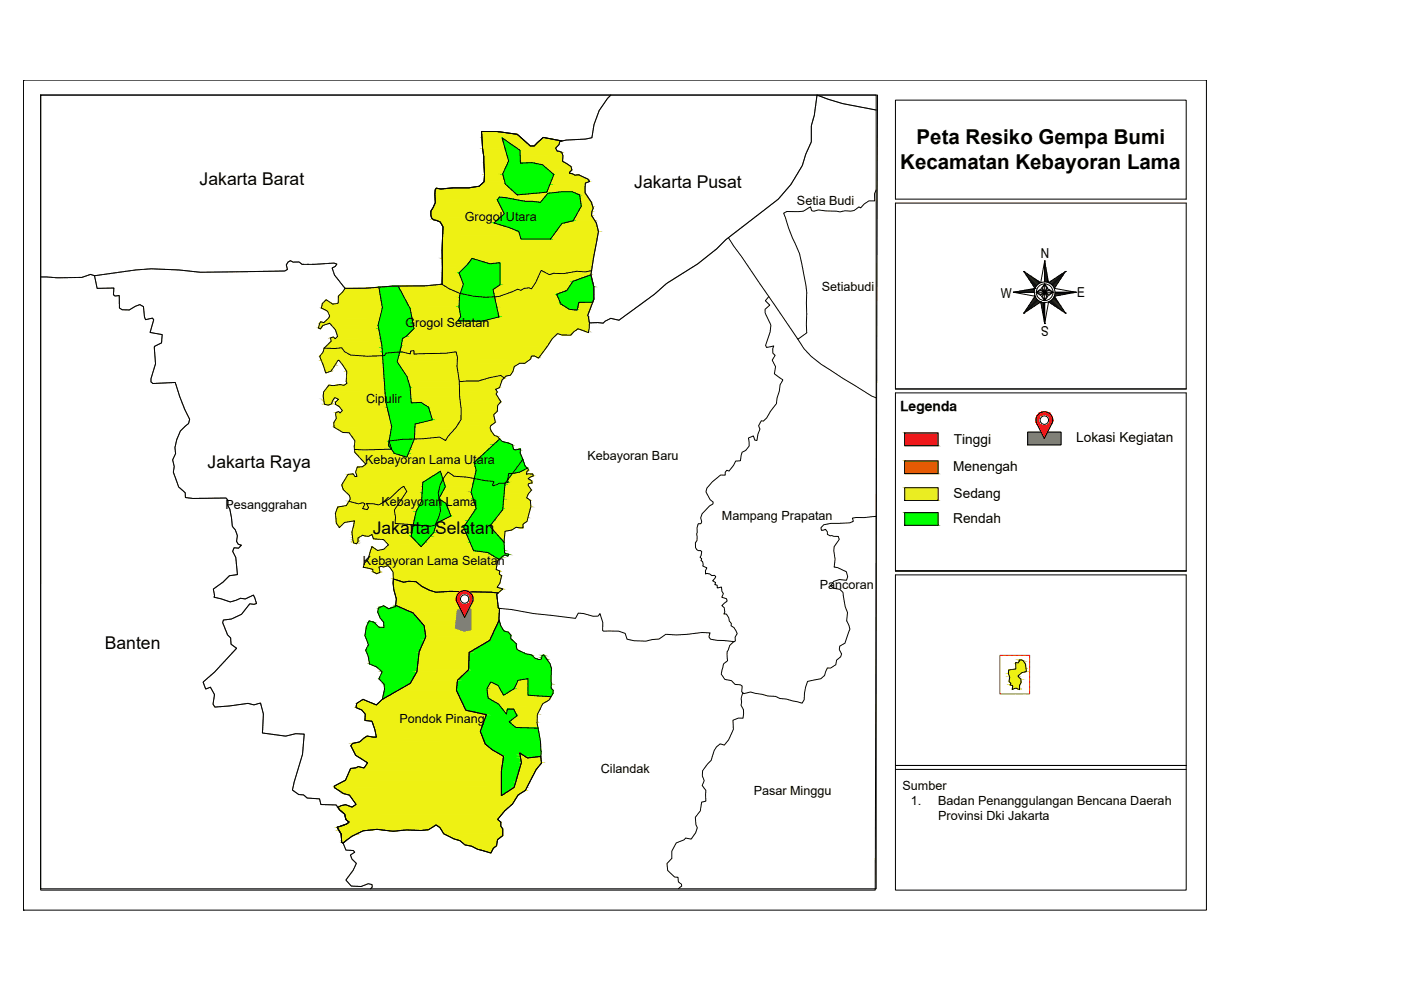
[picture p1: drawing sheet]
<svg xmlns="http://www.w3.org/2000/svg" width="297mm" height="210mm" viewBox="0 0 297 210" stroke-linecap="round" stroke-linejoin="round" font-family="sans-serif">
<defs><g id="words">
<g font-size="4.3">
<text x="190.9" y="35.8">Kecamatan Kebayoran Lama</text>
<text x="194.3" y="30.6">Peta Resiko Gempa Bumi</text>
</g>
<g font-size="3.7">
<text x="42.3" y="39.2">Jakarta Barat</text>
<text x="134.5" y="40">Jakarta Pusat</text>
<text x="44" y="99.2">Jakarta Raya</text>
<text x="79" y="113.2">Jakarta Selatan</text>
<text x="22.2" y="137.6">Banten</text>
</g>
<g font-size="2.9">
<text x="220.7" y="54.8">N</text>
<text x="212.2" y="63.1">W</text>
<text x="228.4" y="63">E</text>
<text x="222.4" y="69.2" transform="rotate(-180 222.4 69.2)">S</text>
<text x="190.8" y="87.2">Legenda</text>
<text x="202.2" y="94.2">Tinggi</text>
<text x="228.2" y="93.8">Lokasi Kegiatan</text>
<text x="202.1" y="99.9">Menengah</text>
<text x="202.2" y="105.6">Sedang</text>
<text x="202.1" y="110.8">Rendah</text>
</g>
<g font-size="2.7">
<text x="98.5" y="46.9">Grogol Utara</text>
<text x="169" y="43.5">Setia Budi</text>
<text x="174.2" y="61.6">Setiabudi</text>
<text x="86" y="69.3">Grogol Selatan</text>
<text x="77.6" y="85.5">Cipulir</text>
<text x="77.4" y="98.5">Kebayoran Lama Utara</text>
<text x="124.6" y="97.5">Kebayoran Baru</text>
<text x="47.8" y="107.9">Pesanggrahan</text>
<text x="80.9" y="107.4">Kebayoran Lama</text>
<text x="153.1" y="110.2">Mampang Prapatan</text>
<text x="77" y="119.9">Kebayoran Lama Selatan</text>
<text x="173.8" y="124.9">Pancoran</text>
<text x="84.7" y="153.4">Pondok Pinang</text>
<text x="127.4" y="163.8">Cilandak</text>
<text x="191.3" y="167.5">Sumber</text>
<text x="159.8" y="168.6">Pasar Minggu</text>
<text x="193.1" y="170.7">1.</text>
<text x="198.9" y="173.9">Provinsi Dki Jakarta</text>
<text x="198.9" y="170.7">Badan Penanggulangan Bencana Daerah</text>
</g>
</g></defs>
<!-- layer: 0 -->
<g fill="#eef113" stroke="#eef113" stroke-width=".21">
<path d="M111.6 99.3h.3z"/>
<path d="M111.8 100.5h1.2z"/>
<path d="M85.5 103.2h.2z"/>
<path d="M74 106.3l1.1 .3h-1.3z"/>
<path d="M76.5 106.7l.4-.1 .3 .1z"/>
<path d="M77.7 106.8h1.4z"/>
<path d="M109.7 111.8l1.2 .1z"/>
<path d="M77.9 113.7h.3z"/>
<path d="M104.8 112.6h2.3l-.2 2.3z"/>
<path d="M74.9 114.9h1l-.2 .2z"/>
<path d="M80.8 120.1h1l-.5 .1z"/>
<path d="M79.1 121.2h1.5v.2z"/>
<path d="M85.2 123.3h1l-.6 .1z"/>
<path d="M92.1 125.5h1.7z"/>
<path d="M100.1 125.5h5.8z"/>
<path d="M109.8 144.2l2.2-.3v.3z"/>
<path d="M104.1 144.6l1.5 .7h-2z"/>
<path d="M106.5 150.4h1.1l-.2 1z"/>
<path d="M108.2 153.3h5.7l.2 .9z"/>
<path d="M83.4 122.7l1.6 .5h-1.6z"/>
<path d="M86.2 123.3h2z"/>
<path d="M93.7 125.5h6.9z"/>
<path d="M76.4 148.7l.6-.4 .8 .4z"/>
<path d="M77.5 156.3l.3-.2 1.3 .2z"/>
<path d="M110.2 159.6l.8 .5h-.7z"/>
<path d="M111.8 160.7l2.8-.3 .1 .3z"/>
<path d="M75.4 162.8l.6-.3 1.1 .3z"/>
<path d="M72.3 170.8l1-.2 .5 .2z"/>
<path d="M86.2 176h4.3l-1.3 .1z"/>
<path d="M80.9 176h5.3l-1.9 .2z"/>
<path d="M72.4 178.2h.9l-.4 .4z"/>
<path d="M101.2 180h3.3l-.2 .4z"/>
<path d="M115.1 29.2h.6z"/>
<path d="M92.5 39.9l.3 .1z"/>
<path d="M113.9 42.8h.7z"/>
<path d="M103.1 55.7h2.9l-2.2 .2z"/>
<path d="M125.3 57.4h.1z"/>
<path d="M122.3 57.5h.1z"/>
<path d="M122.3 57.5h2.4z"/>
<path d="M116.1 58h1l-.6 .2z"/>
<path d="M92.6 60.4h1.3z"/>
<path d="M111.2 61.1l.9-.1 .4 .1z"/>
<path d="M112.5 61.1h.3z"/>
<path d="M109.6 61.4h.4z"/>
<path d="M109.8 61.3h1.1z"/>
<path d="M96 61.6h1.8l-.2 .6z"/>
<path d="M104.8 62.9h1z"/>
<path d="M122.7 64.1h3z"/>
<path d="M123.3 70h1.5v.3z"/>
<path d="M118.2 70.7h3.1l-.3 .3z"/>
<path d="M84.8 74.6h.4z"/>
<path d="M87.8 75h1.1z"/>
<path d="M113.3 75.5h1.2l-.2 .3z"/>
<path d="M110.2 77h1.1z"/>
<path d="M105.6 79.7l.6-.1 .2 .1z"/>
<path d="M106.4 79.7h.9l-.3 .4z"/>
<path d="M99.9 80.8h1.5z"/>
<path d="M89.7 93l3.5-.3 .6 .3z"/>
<path d="M81 95.3h2z"/>
<path d="M75.2 95.3h.8z"/>
<path d="M73.8 100.6l1.1-.2 .1 .2z"/>
<path d="M100.2 101.4h.4z"/>
<path d="M93.8 101.4h.2z"/>
<path d="M75.9 106.8h.2z"/>
<path d="M79.6 106.9h1l-.3 .2z"/>
<path d="M77 107.6h1.1l-.1 .2z"/>
<path d="M84.9 111.1h2.8z"/>
<path d="M77.5 61.1l2.8-.2 .1 .2z"/>
<path d="M69.1 63.5l1.2 .8h-1.9z"/>
<path d="M68 68.2l.7 .2h-.8z"/>
<path d="M67.7 69h.7l-.3 .6z"/>
<path d="M70.1 71.6l.6-.2 .2 .2z"/>
<path d="M71.8 73.8h.7z"/>
<path d="M87.1 74.4l.7-.1z"/>
<path d="M84.7 74.6h.6z"/>
<path d="M74.3 75.3h6.8v.1z"/>
<path d="M69 78.8h.9l-.8 .3z"/>
<path d="M71.5 81.7l.6-.2 .5 .2z"/>
<path d="M69.7 81.7h.5z"/>
<path d="M87.2 85.3h2.1l-2.1 .1z"/>
<path d="M68.9 85.7h1.1l-.4 .2z"/>
<path d="M71.2 87.5l.6-.2 .2 .2z"/>
<path d="M87.9 92.7h5.3l-3.5 .3z"/>
<path d="M93.2 92.7h1.7l-.2 .4z"/>
<path d="M75.2 95.3h5.6z"/>
<path d="M111.6 99.3l.5 .4-.2-.4zM111 99.7l.6-.4 .5 .4z"/>
<path d="M111 99.7l.7 .3 .4-.3zM110.4 100l.6-.3 .7 .3z"/>
<path d="M110.4 100l1.3 .1v-.1zM110.1 100.1l.3-.1 1.3 .1z"/>
<path d="M110.1 100.1l1.5 .3 .1-.3zM108.6 100.4l1.5-.3 1.5 .3z"/>
<path d="M95 100.1l.5 .3zM95 100.1l.5 .3h-.8z"/>
<path d="M108.6 100.4l3 .1v-.1zM108.6 100.4l3 .1h-3z"/>
<path d="M111.8 100.5l1.2 .1zM111.6 100.6h1.4z"/>
<path d="M108.6 100.5h3zM108.6 100.5l3 .1z"/>
<path d="M108.5 100.6l4.6 .3-.1-.3zM108.5 100.6l4.6 .3h-4.8z"/>
<path d="M94.7 100.4l1.6 .6-.8-.6zM94.7 100.4l1.6 .6h-2z"/>
<path d="M94.3 101l3.4 .1zM94.3 101l3.4 .1h-3.4z"/>
<path d="M108.3 100.9l4.2 .2 .6-.2zM108.3 100.9l4.2 .2h-4.4z"/>
<path d="M94.3 101.1l4.7 .1zM94.3 101.1l4.7 .1h-4.8z"/>
<path d="M94.2 101.2l6 .2-1.2-.2zM94.2 101.2l6 .2h-6.2z"/>
<path d="M94 101.4h6.4zM94 101.4h6.4z"/>
<path d="M94 101.4l6.6 .1zM94 101.4l6.6 .1z"/>
<path d="M108.1 101.1l3.9 .4 .5-.4zM108.1 101.1l3.9 .4h-4.2z"/>
<path d="M94 101.5l6.5 .1 .1-.1zM94 101.5l6.5 .1h-6.6z"/>
<path d="M107.8 101.5l4.5 .2-.3-.2zM107.8 101.5l4.5 .2h-4.7z"/>
<path d="M107.6 101.7l4.9 .1zM107.6 101.7l4.9 .1z"/>
<path d="M107.6 101.8l5.2 .2-.3-.2zM107.6 101.8l5.2 .2h-5.1z"/>
<path d="M107.7 102l5.1 .3v-.3zM107.7 102l5.1 .3h-5.1z"/>
<path d="M107.7 102.3l5.1 .1v-.1zM107.2 102.4l.5-.1 5.1 .1z"/>
<path d="M107.2 102.4h5.3zM107.1 102.5h5.3z"/>
<path d="M107.1 102.5l4.9 .1 .4-.1zM107.1 102.5l4.9 .1h-4.9z"/>
<path d="M107.1 102.6l4.9 .4v-.4zM107.1 102.6l4.9 .4h-5z"/>
<path d="M93.9 101.6l6.3 1.6 .3-1.6zM93.9 101.6l6.3 1.6h-5.8z"/>
<path d="M85.5 103.2l.3 .3-.1-.3zM85 103.5l.5-.3 .3 .3z"/>
<path d="M107 103l5.7 .9-.7-.9zM107 103l5.7 .9h-5.7z"/>
<path d="M85 103.5l1.3 .7-.5-.7zM84.2 104.2l.8-.7 1.3 .7z"/>
<path d="M94.4 103.2l5.5 1.1 .3-1.1zM94.4 103.2l5.5 1.1h-6.1z"/>
<path d="M107 103.9l5 .8 .7-.8zM107 103.9l5 .8h-5.1z"/>
<path d="M84.2 104.2l1.3 1.1 .8-1.1zM83 105.3l1.2-1.1 1.3 1.1z"/>
<path d="M106.9 104.7l4.8 .9 .3-.9zM106.9 104.7l4.8 .9h-4.9z"/>
<path d="M93.8 104.3l6.5 1.4-.4-1.4zM93.8 104.3l6.5 1.4h-7.2z"/>
<path d="M83 105.3l2.2 .5 .3-.5zM82.6 105.8l.4-.5 2.2 .5z"/>
<path d="M106.8 105.6l5.2 .2-.3-.2zM106.8 105.6l5.2 .2h-5.2z"/>
<path d="M93.1 105.7l7.2 .1v-.1zM93.1 105.7l7.2 .1h-7.2z"/>
<path d="M106.8 105.8l5.7 .3-.5-.3zM106.8 105.8l5.7 .3h-5.7z"/>
<path d="M93.1 105.8l7.5 .9-.3-.9zM93.1 105.8l7.5 .9h-6.1z"/>
<path d="M76.5 106.7l.9 .1zM76.1 106.8h1.3z"/>
<path d="M73.8 106.6l2.1 .2-.8-.2zM73.8 106.6l2.1 .2h-2.2z"/>
<path d="M76.1 106.8h1.3zM76 106.8h1.4z"/>
<path d="M73.7 106.8h2.3zM73.7 106.8h2.3z"/>
<path d="M82.6 105.8l1.8 1.1 .8-1.1zM80.6 106.9l2-1.1 1.8 1.1z"/>
<path d="M77.7 106.8l1.9 .1zM77.7 106.8l1.9 .1z"/>
<path d="M80.6 106.9l3.7 .2 .1-.2zM80.3 107.1l.3-.2 3.7 .2z"/>
<path d="M77.8 106.9l2.5 .2-.7-.2zM77.8 106.9l2.5 .2h-2.5z"/>
<path d="M73.7 106.8l3.5 .4 .2-.4zM73.7 106.8l3.5 .4h-3.8z"/>
<path d="M106.8 106.1l5.8 1.3-.1-1.3zM106.8 106.1l5.8 1.3h-6z"/>
<path d="M73.4 107.2l3.7 .3 .1-.3zM71.6 107.5l1.8-.3 3.7 .3z"/>
<path d="M77.8 107.1l6.2 .5 .3-.5zM77.8 107.1l6.2 .5h-5.9z"/>
<path d="M94.5 106.7l6.5 1.1-.4-1.1zM94.5 106.7l6.5 1.1h-6z"/>
<path d="M78.1 107.6l5.7 .2 .2-.2zM78.1 107.6l5.7 .2h-5.8z"/>
<path d="M71.6 107.5l5.3 .3 .2-.3zM71.6 107.5l5.3 .3h-5.4z"/>
<path d="M78 107.8l5.7 .3 .1-.3zM78 107.8l5.7 .3h-5.9z"/>
<path d="M71.5 107.8l6.3 .3-.9-.3zM71.5 107.8l6.3 .3h-6.4z"/>
<path d="M106.6 107.4l5.8 .7 .2-.7zM106.6 107.4l5.8 .7h-5.8z"/>
<path d="M71.4 108.1h12.3zM71.4 108.1l12.2 .1z"/>
<path d="M71.4 108.2l12.3 .6-.1-.6zM71.4 108.2l12.3 .6h-12.6z"/>
<path d="M95 107.8l4.9 1.6 1.1-1.6zM95 107.8l4.9 1.6h-4.3z"/>
<path d="M71.1 108.8l12.8 .9-.2-.9zM71.1 108.8l12.8 .9h-12.7z"/>
<path d="M106.6 108.1l5.3 1.7 .5-1.7zM106.6 108.1l5.3 1.7h-6.6z"/>
<path d="M95.6 109.4l3.7 .9 .6-.9zM93.8 110.3l1.8-.9 3.7 .9z"/>
<path d="M105.3 109.8l6.5 .6 .1-.6zM105.3 109.8l6.5 .6h-7z"/>
<path d="M71.2 109.7l12.6 .7 .1-.7zM71.2 109.7l12.6 .7h-12.5z"/>
<path d="M104.8 110.4l6.9 .1 .1-.1zM104.8 110.4l6.9 .1h-7.1z"/>
<path d="M75.2 110.4l8.6 .1v-.1zM75.2 110.4l8.6 .1h-8.7z"/>
<path d="M71.3 110.4l3.1 .1 .8-.1zM71.3 110.4l3.1 .1h-3.1z"/>
<path d="M71.3 110.5l1.7 .3 1.4-.3zM71.3 110.5l1.7 .3h-1.7z"/>
<path d="M93.8 110.3l5.1 .6 .4-.6zM92.6 110.9l1.2-.6 5.1 .6z"/>
<path d="M71.3 110.8l1.6 .1 .1-.1zM71.3 110.8l1.6 .1h-1.6z"/>
<path d="M75.1 110.5l8.7 .5v-.5zM75.1 110.5l8.7 .5h-8.7z"/>
<path d="M75.1 111l9.8 .1zM75.1 111l9.8 .1z"/>
<path d="M104.6 110.5l6.3 .6 .8-.6zM104.6 110.5l6.3 .6h-6.7z"/>
<path d="M75 111.1l12.6 .2-2.7-.2zM75 111.1l12.6 .2h-12.6z"/>
<path d="M75 111.3l12.6 .2v-.2zM75 111.3l12.6 .2h-12.6z"/>
<path d="M104.2 111.1l6.7 .5v-.5zM104.2 111.1l6.7 .5h-7.1z"/>
<path d="M92.6 110.9l5.7 .9 .6-.9zM92.6 110.9l5.7 .9h-6z"/>
<path d="M103.8 111.6l7.1 .2v-.2zM103.8 111.6l7.1 .2h-6.9z"/>
<path d="M71.3 110.9l.7 .9 .9-.9zM71.3 110.9l.7 .9z"/>
<path d="M109.4 111.8h1.5zM109.4 111.8h1.5z"/>
<path d="M104 111.8h5.4zM104 111.8h5.3z"/>
<path d="M109.7 111.8l1.2 .1zM109.9 111.9h1z"/>
<path d="M104.1 111.8l4.4 .6 .8-.6zM104.1 111.8l4.4 .6h-4z"/>
<path d="M104.5 112.4l2.6 .2 1.4-.2zM104.5 112.4l2.6 .2h-2.3z"/>
<path d="M75 111.5l12.4 1.3 .2-1.3zM75 111.5l12.4 1.3h-12.8z"/>
<path d="M92.3 111.8l6.5 1.1-.5-1.1zM92.3 111.8l6.5 1.1h-6.8z"/>
<path d="M74.6 112.8l12.6 .5 .2-.5zM74.6 112.8l12.6 .5h-12.5z"/>
<path d="M78.9 113.3l8.3 .2v-.2zM78.9 113.3l8.3 .2h-8.3z"/>
<path d="M74.7 113.3l3.9 .2 .3-.2zM74.7 113.3l3.9 .2h-3.9z"/>
<path d="M76.9 113.5l1.4 .1 .3-.1zM76.9 113.5l1.4 .1z"/>
<path d="M78.9 113.5l8.3 .2v-.2zM78.9 113.5l8.3 .2h-8.2z"/>
<path d="M77.3 113.6h1zM77.3 113.6l.9 .1z"/>
<path d="M74.7 113.5l1.2 .6 1-.6zM74.7 113.5l1.2 .6h-1.1z"/>
<path d="M79 113.7l8.7 .5-.5-.5zM79 113.7l8.7 .5h-8.5z"/>
<path d="M79.2 114.2l8.6 .1zM79.2 114.2l8.6 .1z"/>
<path d="M80 114.3l7.9 .1zM80 114.3l7.9 .1z"/>
<path d="M92 112.9l7.4 1.5-.6-1.5zM92 112.9l7.4 1.5h-8.8z"/>
<path d="M74.8 114.1l1.1 .4v-.4zM74.8 114.1l1.1 .4h-1.1z"/>
<path d="M104.8 112.6l2.1 2.3zM106.8 114.9l.1 .1z"/>
<path d="M74.8 114.5l1.1 .4v-.4zM74.8 114.5l1.1 .4h-1z"/>
<path d="M74.9 114.9l.1 .2h.7zM75 115.1h.7l-.1 .2z"/>
<path d="M81.3 114.4l7.6 1.1-1-1.1zM81.3 114.4l7.6 1.1h-6.5z"/>
<path d="M90.6 114.4l9.5 1.5-.7-1.5zM90.6 114.4l9.5 1.5h-10.8z"/>
<path d="M82.4 115.5l6.9 .4-.4-.4zM81.9 115.9l.5-.4 6.9 .4z"/>
<path d="M81.9 115.9l18.4 .5-.2-.5zM81.9 115.9l18.4 .5h-18.9z"/>
<path d="M81.4 116.4l19 .3-.1-.3zM80 116.7l1.4-.3 19 .3z"/>
<path d="M78.9 115.9l1.1 .8zM78.9 115.9l1.1 .8h-1.4z"/>
<path d="M78.6 116.7h21.8zM78.6 116.7h21.8z"/>
<path d="M78.6 116.7l24.9 .5-3.1-.5zM78.6 116.7l24.9 .5h-25.1z"/>
<path d="M78.4 117.2l27.4 1.4-2.3-1.4zM78.4 117.2l27.4 1.4h-27.8z"/>
<path d="M78 118.6h27.8zM78 118.6h27.8z"/>
<path d="M78 118.6l27.5 .3 .3-.3zM78 118.6l27.5 .3h-27.7z"/>
<path d="M77.8 118.9l27.7 .3v-.3zM77.8 118.9l27.7 .3h-28z"/>
<path d="M77.5 119.2l27.9 .2 .1-.2zM77.5 119.2l27.9 .2h-28.1z"/>
<path d="M77.3 119.4l28 .5 .1-.5zM77.3 119.4l28 .5h-28.2z"/>
<path d="M77.1 119.9l4.7 .2 .5-.2zM77.1 119.9l4.7 .2h-4.7z"/>
<path d="M77.1 120.1l3.2 .1 .5-.1zM77.1 120.1l3.2 .1h-3.2z"/>
<path d="M77.1 120.2l3.3 .1zM77.1 120.2l3.3 .1z"/>
<path d="M82.3 119.9l22.9 .5 .1-.5zM82.3 119.9l22.9 .5h-22.4z"/>
<path d="M77 120.3l3.4 .1v-.1zM77 120.3l3.4 .1h-2.5z"/>
<path d="M77.9 120.4l2.6 .3-.1-.3zM77.9 120.4l2.6 .3h-1.4z"/>
<path d="M82.8 120.4l22.4 .3v-.3zM82.8 120.4l22.4 .3h-22.2z"/>
<path d="M83 120.7l23 .4-.8-.4zM83 120.7l23 .4h-22.8z"/>
<path d="M79.1 120.7l1.5 .5-.1-.5zM79.1 120.7l1.5 .5h-1.5z"/>
<path d="M83.2 121.1l22.7 .2 .1-.2zM83.2 121.1l22.7 .2h-22.5z"/>
<path d="M79.1 121.2l.2 .2h1.3zM79.3 121.4h1.3l-.8 .2z"/>
<path d="M83.4 121.3l22.4 .4 .1-.4zM83.4 121.3l22.4 .4h-22.4z"/>
<path d="M83.4 121.7l22.9 .4-.5-.4zM83.4 121.7l22.9 .4h-22.9z"/>
<path d="M83.4 122.1l22.8 .6 .1-.6zM83.4 122.1l22.8 .6h-22.8z"/>
<path d="M83.4 122.7l22.7 .5 .1-.5zM83.4 122.7l22.7 .5h-21.1z"/>
<path d="M86.7 123.2h19.4zM86.7 123.2l19.4 .1z"/>
<path d="M85 123.2h1.7zM85 123.2l1.2 .1z"/>
<path d="M88.2 123.3l17.8 .4 .1-.4zM88.2 123.3l17.8 .4h-17.4z"/>
<path d="M88.6 123.7l16.9 .6 .5-.6zM88.6 123.7l16.9 .6h-16.1z"/>
<path d="M89.4 124.3l16 .2 .1-.2zM89.4 124.3l16 .2h-15.6z"/>
<path d="M89.8 124.5l16.8 .4-1.2-.4zM89.8 124.5l16.8 .4h-16.1z"/>
<path d="M90.5 124.9l15.8 .2 .3-.2zM90.5 124.9l15.8 .2h-15.3z"/>
<path d="M91 125.1l15 .3 .3-.3zM91 125.1l15 .3h-14.2z"/>
<path d="M95.5 125.4h10.5zM95.5 125.4l10.4 .1z"/>
<path d="M91.8 125.4h3.7zM91.8 125.4l2 .1z"/>
<path d="M100.1 125.5l5.7 .1zM104.2 125.6h1.6l-.2 .1z"/>
<path d="M109.8 144.2l2.2 1.8v-1.8zM109.8 144.2l2.2 1.8h-3z"/>
<path d="M103.6 145.3l2.4 .7-.4-.7zM103.6 145.3l2.4 .7h-2.8z"/>
<path d="M109 146l3 .2v-.2zM108.6 146.2l.4-.2 3 .2z"/>
<path d="M103.2 146l2.9 .2-.1-.2zM103.2 146l2.9 .2h-2.8z"/>
<path d="M108.6 146.2l3.4 1.2v-1.2zM106.8 147.4l1.8-1.2 3.4 1.2z"/>
<path d="M103.3 146.2l3.5 1.2-.7-1.2zM103.3 146.2l3.5 1.2h-3.4z"/>
<path d="M103.4 147.4l13.4 .3-4.8-.3zM103.4 147.4l13.4 .3h-13.4z"/>
<path d="M103.4 147.7l13.3 .3 .1-.3zM103.4 147.7l13.3 .3h-13.2z"/>
<path d="M103.5 148l12.9 .4 .3-.4zM103.5 148l12.9 .4h-12.2z"/>
<path d="M104.2 148.4l11.6 .4 .6-.4zM104.2 148.4l11.6 .4h-11z"/>
<path d="M104.8 148.8l10.3 .4 .7-.4zM104.8 148.8l10.3 .4h-9.6z"/>
<path d="M105.5 149.2l9.5 .1 .1-.1zM105.5 149.2l9.5 .1h-9.3z"/>
<path d="M105.7 149.3l9.1 .4 .2-.4zM105.7 149.3l9.1 .4h-8.7z"/>
<path d="M106.1 149.7l8.4 .6 .3-.6zM106.1 149.7l8.4 .6h-8z"/>
<path d="M106.5 150.3h8zM106.5 150.3l8 .1z"/>
<path d="M108.9 150.4l5 1 .6-1zM108.9 150.4l5 1h-4.5z"/>
<path d="M109.4 151.4l4.5 .4v-.4zM109.4 151.4l4.5 .4h-4.3z"/>
<path d="M109.6 151.8l4.3 1.3v-1.3zM107.9 153.1l1.7-1.3 4.3 1.3z"/>
<path d="M107.9 153.1l6 .2v-.2zM107.9 153.1l6 .2h-5.7z"/>
<path d="M108.2 153.3l1.2 .9h4.7zM109.4 154.2h4.7v.2z"/>
<path d="M83.4 123.2l1.8 .1zM83.4 123.2l1.8 .1z"/>
<path d="M86.2 123.3l2.1 .1-.1-.1zM85.6 123.4l.6-.1 2.1 .1z"/>
<path d="M83.4 123.3l2.2 .1zM83.4 123.3l2.2 .1h-2.2z"/>
<path d="M83.4 123.4l5.3 .3-.4-.3zM83.4 123.4l5.3 .3h-5.3z"/>
<path d="M83.4 123.7l6 .6-.7-.6zM83.4 123.7l6 .6h-6z"/>
<path d="M83.4 124.3l7.4 .7-1.4-.7zM83.4 124.3l7.4 .7h-7.3z"/>
<path d="M83.5 125l7.5 .1-.2-.1zM83.5 125l7.5 .1h-7.5z"/>
<path d="M83.5 125.1l8.7 .4-1.2-.4zM83.5 125.1l8.7 .4h-8.6z"/>
<path d="M93.7 125.5h9.1zM92.9 125.5h9.9z"/>
<path d="M83.6 125.5h8.7zM83.6 125.5h8.7z"/>
<path d="M92.9 125.5l11.2 .1zM92.4 125.6h11.7z"/>
<path d="M83.6 125.5l8.8 .1zM83.6 125.5l8.8 .1z"/>
<path d="M83.6 125.6h20.6zM83.6 125.6h20.6z"/>
<path d="M83.6 125.6l22 .1-1.4-.1zM83.6 125.6l22 .1h-21.9z"/>
<path d="M83.7 125.7l21.6 .3 .3-.3zM83.7 125.7l21.6 .3h-21.5z"/>
<path d="M83.8 126l21.6 1-.1-1zM83.8 126l21.6 1h-21.4z"/>
<path d="M84 127l21.6 1.3-.2-1.3zM84 127l21.6 1.3h-21.7z"/>
<path d="M83.9 128.3l21.8 .7-.1-.7zM83.9 128.3l21.8 .7h-20.4z"/>
<path d="M85.3 129h20.6zM85.3 129h20.6z"/>
<path d="M85.4 129l20.5 1v-1zM85.4 129l20.5 1h-18.3z"/>
<path d="M87.6 130l18.2 1.3 .1-1.3zM87.6 130l18.2 1.3h-17.1z"/>
<path d="M88.7 131.3l17.1 .2v-.2zM88.7 131.3l17.1 .2h-16.9z"/>
<path d="M88.9 131.5l16.4 1.2 .5-1.2zM88.9 131.5l16.4 1.2h-15.4z"/>
<path d="M89.9 132.7l14.3 2.3 1.1-2.3zM89.9 132.7l14.3 2.3h-13.9z"/>
<path d="M90.3 135l13.5 .8 .4-.8zM90.3 135l13.5 .8h-13.9z"/>
<path d="M89.9 135.8l9.8 2.4 4.1-2.4zM89.9 135.8l9.8 2.4h-10.8z"/>
<path d="M88.9 138.2l10.6 .1 .2-.1zM88.9 138.2l10.6 .1h-10.7z"/>
<path d="M88.8 138.3l10.6 3.7 .1-3.7zM88.8 138.3l10.6 3.7h-11z"/>
<path d="M88.4 142l10.5 .4 .5-.4zM88.4 142l10.5 .4h-10.5z"/>
<path d="M88.4 142.4l8.6 1.8 1.9-1.8zM88.4 142.4l8.6 1.8h-9.6z"/>
<path d="M87.4 144.2l9.5 .7 .1-.7zM87.4 144.2l9.5 .7h-9.9z"/>
<path d="M87 144.9l9.8 1.4 .1-1.4zM84.4 146.3l2.6-1.4 9.8 1.4z"/>
<path d="M84.4 146.3l13.3 2-.9-2zM81.1 148.3l3.3-2 13.3 2z"/>
<path d="M81.1 148.3l17 .8-.4-.8zM80.1 149.1l1-.8 17 .8z"/>
<path d="M76.4 148.7l2.6 .4-1.2-.4zM75.6 149.1l.8-.4 2.6 .4z"/>
<path d="M80.1 149.1l18.1 .4-.1-.4zM79.8 149.5l.3-.4 18.1 .4z"/>
<path d="M75.6 149.1l4.2 .4-.8-.4zM75.6 149.1l4.2 .4h-4.2z"/>
<path d="M75.6 149.5l22.9 .5-.3-.5zM75.6 149.5l22.9 .5h-23z"/>
<path d="M75.5 150l23.2 .6-.2-.6zM75.5 150l23.2 .6h-22z"/>
<path d="M76.7 150.6h22.1zM76.7 150.6h22.1z"/>
<path d="M76.8 150.6l25.8 .8-3.8-.8zM76.8 150.6l25.8 .8h-25.2z"/>
<path d="M77.4 151.4l25.7 .1zM77.4 151.4l25.7 .1h-25.7z"/>
<path d="M77.4 151.5l25.3 1.3 .4-1.3zM77.4 151.5l25.3 1.3h-25.3z"/>
<path d="M77.4 152.8l25.2 .1 .1-.1zM77.4 152.8l25.2 .1h-23.7z"/>
<path d="M78.9 152.9l23.1 1.8 .6-1.8zM78.9 152.9l23.1 1.8h-22.5z"/>
<path d="M79.5 154.7l22.3 .4 .2-.4zM79.5 154.7l22.3 .4h-22.2z"/>
<path d="M79.6 155.1l22.7 1.2-.5-1.2zM79.6 155.1l22.7 1.2h-22.5z"/>
<path d="M77.5 156.3l24.9 .2-.1-.2zM77.1 156.5l.4-.2 24.9 .2z"/>
<path d="M77.1 156.5l25.6 .8-.3-.8zM76.3 157.3l.8-.8 25.6 .8z"/>
<path d="M76.3 157.3l26.5 .3-.1-.3zM74.8 157.6l1.5-.3 26.5 .3z"/>
<path d="M74.8 157.6l28.1 .2-.1-.2zM74.8 157.6l28.1 .2h-28.2z"/>
<path d="M74.7 157.8l28.6 .3-.4-.3zM74.7 157.8l28.6 .3h-28.9z"/>
<path d="M74.4 158.1l29.9 .8-1-.8zM74.4 158.1l29.9 .8h-29.5z"/>
<path d="M74.8 158.9l30.2 .4-.7-.4zM74.8 158.9l30.2 .4h-30z"/>
<path d="M75 159.3l31.4 .8-1.4-.8zM75 159.3l31.4 .8h-31z"/>
<path d="M75.4 160.1l31.4 .3-.4-.3zM75.4 160.1l31.4 .3h-31.1z"/>
<path d="M110.3 160.1l1.1 .3-.4-.3zM110.3 160.1l1.1 .3h-1.1z"/>
<path d="M110.3 160.4l1.5 .3-.4-.3zM110.3 160.4l1.5 .3h-1.4z"/>
<path d="M110.4 160.7l4.4 1-.1-1zM110.4 160.7l4.4 1h-4.3z"/>
<path d="M75.7 160.4l30.9 1.3 .2-1.3zM75.7 160.4l30.9 1.3h-28.7z"/>
<path d="M110.5 161.7l4.3 .1v-.1zM110.5 161.7l4.3 .1h-4.3z"/>
<path d="M77.9 161.7l28.5 1.1 .2-1.1zM77.9 161.7l28.5 1.1h-29.2z"/>
<path d="M77.2 162.8h29.2zM77.2 162.8h29.2z"/>
<path d="M75.4 162.8h1.8zM75.2 162.8h2z"/>
<path d="M75.2 162.8h31.2zM74.3 162.9h32.1z"/>
<path d="M110.5 161.8l3.2 1.3 1.1-1.3zM110.5 161.8l3.2 1.3h-3.6z"/>
<path d="M74.3 162.9l32 .5 .1-.5zM74.3 162.9l32 .5h-32.2z"/>
<path d="M74.1 163.4l32.2 2v-2zM74.1 163.4l32.2 2h-33z"/>
<path d="M110.1 163.1l2.2 2.7 1.4-2.7zM110.1 163.1l2.2 2.7h-3z"/>
<path d="M73.3 165.4l33 1.3v-1.3zM70.9 166.7l2.4-1.3 33 1.3z"/>
<path d="M109.3 165.8l2.4 1.1 .6-1.1zM109.3 165.8l2.4 1.1h-2.7z"/>
<path d="M70.9 166.7l35.4 .3v-.3zM70.9 166.7l35.4 .3h-35.4z"/>
<path d="M109 166.9l2.4 .7 .3-.7zM108 167.6l1-.7 2.4 .7z"/>
<path d="M70.9 167l35.4 1.2v-1.2zM70.9 167l35.4 1.2h-33.5z"/>
<path d="M108 167.6l1.9 .9 1.5-.9zM106.6 168.5l1.4-.9 1.9 .9z"/>
<path d="M106.6 168.5h3.3zM106.5 168.6h3.3z"/>
<path d="M72.8 168.2l33.5 .4v-.4zM72.8 168.2l33.5 .4h-32.2z"/>
<path d="M106.5 168.6l3.3 .1v-.1zM106.3 168.7l.2-.1 3.3 .1z"/>
<path d="M74.1 168.6l32.2 .1v-.1zM74.1 168.6l32.2 .1h-32.1z"/>
<path d="M74.2 168.7l34.4 1.8 1.2-1.8zM74.2 168.7l34.4 1.8h-33.1z"/>
<path d="M75.5 170.5h33.1zM75.5 170.5h33.1z"/>
<path d="M72.3 170.8l2.3 .3-.8-.3zM71.8 171.1l.5-.3 2.3 .3z"/>
<path d="M75.5 170.5l32.4 .6 .7-.6zM74.6 171.1l.9-.6 32.4 .6z"/>
<path d="M71.8 171.1h2.8zM71.8 171.1h2.8z"/>
<path d="M71.8 171.1h36.1zM71.7 171.2h36.1z"/>
<path d="M71.7 171.2l35.5 .5 .6-.5zM71.7 171.2l35.5 .5h-35.2z"/>
<path d="M72 171.7l35 .2 .2-.2zM72 171.7l35 .2h-34.8z"/>
<path d="M72.2 171.9l34.2 .7 .6-.7zM72.2 171.9l34.2 .7h-33.3z"/>
<path d="M73.1 172.6l32.4 1.1 .9-1.1zM73.1 172.6l32.4 1.1h-32.2z"/>
<path d="M73.3 173.7l32.2 .1zM73.3 173.7l32.2 .1z"/>
<path d="M73.3 173.8l32.9 .5-.7-.5zM73.3 173.8l32.9 .5h-32.2z"/>
<path d="M74 174.3h32.2zM74 174.3h32.2z"/>
<path d="M74 174.3l32.2 .4v-.4zM73.5 174.7l.5-.4 32.2 .4z"/>
<path d="M73.5 174.7l32.7 .2v-.2zM73 174.9l.5-.2 32.7 .2z"/>
<path d="M73 174.9l19.2 .2 .3-.2zM72.5 175.1l.5-.2 19.2 .2z"/>
<path d="M92.5 174.9l13.7 .3v-.3zM92.5 174.9l13.7 .3h-13.3z"/>
<path d="M72.5 175.1l19.2 .3 .5-.3zM71.5 175.4l1-.3 19.2 .3z"/>
<path d="M92.9 175.2l13.5 .3-.2-.3zM92.9 175.2l13.5 .3h-13.1z"/>
<path d="M93.3 175.5l13.3 .2-.2-.2zM93.3 175.5l13.3 .2h-13.2z"/>
<path d="M71.5 175.4l19.5 .4 .7-.4zM71.5 175.4l19.5 .4h-19.3z"/>
<path d="M79.9 175.8h11.1zM79.9 175.8l11 .1z"/>
<path d="M71.7 175.8h8.2zM71.7 175.8l7.5 .1z"/>
<path d="M80.6 175.9h10.3zM80.6 175.9l9.9 .1z"/>
<path d="M80.9 176l3.4 .2zM82.6 176.2h1.7z"/>
<path d="M71.8 175.9l5.2 .3 2.2-.3zM71.8 175.9l5.2 .3h-5.1z"/>
<path d="M93.4 175.7l13.2 1.1v-1.1zM93.4 175.7l13.2 1.1h-12.5z"/>
<path d="M71.9 176.2l3.6 .7 1.5-.7zM71.9 176.2l3.6 .7h-3.1z"/>
<path d="M94.1 176.8l12.5 .4v-.4zM94.1 176.8l12.5 .4h-11.7z"/>
<path d="M72.4 176.9l2.3 .4 .8-.4zM72.4 176.9l2.3 .4h-2.3z"/>
<path d="M94.9 177.2l10.8 .7 .9-.7zM94.9 177.2l10.8 .7h-9.4z"/>
<path d="M96.3 177.9l9.2 .1 .2-.1zM96.3 177.9l9.2 .1h-8.8z"/>
<path d="M96.7 178l8.8 .2v-.2zM96.7 178l8.8 .2h-8z"/>
<path d="M72.4 177.3l.9 .9 1.4-.9zM72.4 177.3l.9 .9h-.9z"/>
<path d="M72.4 178.2v.4h.5zM72.4 178.6h.5l-.2 .1z"/>
<path d="M97.5 178.2l7.8 .9 .2-.9zM97.5 178.2l7.8 .9h-6.7z"/>
<path d="M98.6 179.1l6.7 .2v-.2zM98.6 179.1l6.7 .2h-5.8z"/>
<path d="M99.5 179.3h5.8zM99.5 179.3l5.7 .1z"/>
<path d="M100 179.4l4.6 .5 .6-.5zM100 179.4l4.6 .5h-3.7z"/>
<path d="M100.9 179.9l3.6 .1 .1-.1zM100.9 179.9l3.6 .1h-3.3z"/>
<path d="M101.2 180l1.3 .4h1.8zM102.5 180.4h1.8l-.2 .5z"/>
<path d="M102.1 27.9h3.4zM102.1 27.9h3.4z"/>
<path d="M102.1 27.9l7.6 .6-4.2-.6zM102.1 27.9l7.6 .6h-7.6z"/>
<path d="M102.1 28.5l8.4 .7-.8-.7zM102.1 28.5l8.4 .7h-8.3z"/>
<path d="M115.1 29.2l2.2 .3zM114.7 29.5l.4-.3 2.2 .3z"/>
<path d="M114.7 29.5l4.5 .4-1.9-.4zM114.3 29.9l.4-.4 4.5 .4z"/>
<path d="M114.3 29.9h4.9zM114.2 30h4.5z"/>
<path d="M114.2 30l4.4 .3 .1-.3zM113.9 30.3l.3-.3 4.4 .3z"/>
<path d="M113.9 30.3l4.6 .4 .1-.4zM113.9 30.3l4.6 .4h-5z"/>
<path d="M113.5 30.7l4.7 .2 .3-.2zM113.5 30.7l4.7 .2h-4.9z"/>
<path d="M106.5 29.2l5.9 1.7-1.9-1.7zM106.5 29.2l5.9 1.7h-3.5z"/>
<path d="M113.3 30.9h4.9zM112.4 31h5.8z"/>
<path d="M108.9 30.9l3.5 .1zM108.9 30.9l3.5 .1z"/>
<path d="M108.9 31l8.9 .4 .4-.4zM108.9 31l8.9 .4h-8.2z"/>
<path d="M102.2 29.2l4.9 2.4-.6-2.4zM102.2 29.2l4.9 2.4h-4.8z"/>
<path d="M109.6 31.4l8.4 .5-.2-.5zM109.6 31.4l8.4 .5h-7.8z"/>
<path d="M110.2 31.9l7.9 .2-.1-.2zM110.2 31.9l7.9 .2h-7.9z"/>
<path d="M110.2 32.1l8.9 .2-.6-.2zM110.2 32.1l8.9 .2h-8.8z"/>
<path d="M110.3 32.3l9.1 .7-.3-.7zM110.3 32.3l9.1 .7h-9.1z"/>
<path d="M102.3 31.6l5.3 1.6-.5-1.6zM102.3 31.6l5.3 1.6h-5z"/>
<path d="M102.6 33.2l5.2 .9-.2-.9zM102.6 33.2l5.2 .9h-5.2z"/>
<path d="M110.3 33l9 1.2 .1-1.2zM110.3 33l9 1.2h-9z"/>
<path d="M110.3 34.2l9.5 .3-.5-.3zM110.3 34.2l9.5 .3h-9.5z"/>
<path d="M110.3 34.5h2.4zM110.3 34.5h2.4zM110.3 34.5h2.4l-2.4 .1z"/>
<path d="M102.6 34.1l5.1 .4 .1-.4zM102.6 34.1l5.1 .4h-5.1z"/>
<path d="M112.7 34.5l7.4 .2-.3-.2zM112.7 34.5l7.4 .2h-6.5z"/>
<path d="M113.6 34.7l6.9 .2-.4-.2zM113.6 34.7l6.9 .2h-5.5z"/>
<path d="M115 34.9l6 .4-.5-.4zM115 34.9l6 .4h-5.5z"/>
<path d="M115.5 35.3l5.7 .7-.2-.7zM115.5 35.3l5.7 .7h-4.9z"/>
<path d="M116.3 36l4.5 .5 .4-.5zM116.3 36l4.5 .5h-4z"/>
<path d="M116.8 36.5l3.9 .2 .1-.2zM116.8 36.5l3.9 .2h-3.6z"/>
<path d="M117.1 36.7l4.3 .1zM117.1 36.7l4.3 .1z"/>
<path d="M102.6 34.5l4 2.4 1.1-2.4zM102.6 34.5l4 2.4h-3.9z"/>
<path d="M117.2 36.8l4.4 .2-.2-.2zM117.2 36.8l4.4 .2h-4.2z"/>
<path d="M117.4 37h4.3zM117.4 37h4.3z"/>
<path d="M102.7 36.9l3.9 .1v-.1zM102.7 36.9l3.9 .1h-3.9z"/>
<path d="M122.6 37l.3 .2zM121.9 37.2h1z"/>
<path d="M117.4 37l4.5 .2zM117.4 37l4.5 .2h-4.5z"/>
<path d="M117.4 37.2l7.2 .8-1.7-.8zM117.4 37.2l7.2 .8h-7.6z"/>
<path d="M117 38l8 .5-.4-.5zM117 38l8 .5h-8.2z"/>
<path d="M102.7 37l4.3 1.5-.4-1.5zM102.7 37l4.3 1.5h-4.4z"/>
<path d="M116.8 38.5l7.3 .3 .9-.3zM116.8 38.5l7.3 .3h-7.4z"/>
<path d="M102.6 38.5l4.6 .5-.2-.5zM102.1 39l.5-.5 4.6 .5z"/>
<path d="M102.1 39l5.5 .5-.4-.5zM101.6 39.5l.5-.5 5.5 .5z"/>
<path d="M101.6 39.5l6.4 .3-.4-.3zM99.3 39.8l2.3-.3 6.4 .3z"/>
<path d="M116.7 38.8l7.3 1.2 .1-1.2zM116.7 38.8l7.3 1.2h-7.8z"/>
<path d="M96 39.8l12.3 .3-.3-.3zM93.5 40.1l2.5-.3 12.3 .3z"/>
<path d="M92.5 40l1 .1zM92.5 40l1 .1h-1.1z"/>
<path d="M92.4 40.1l16.1 .2-.2-.2zM92.4 40.1l16.1 .2h-16.2z"/>
<path d="M116.2 40l7.9 .7-.1-.7zM116.2 40l7.9 .7h-8.1z"/>
<path d="M116 40.7h3.1zM116 40.7h2.3z"/>
<path d="M121.3 40.7l2.8 .2v-.2zM121.3 40.7l2.8 .2h-2.2z"/>
<path d="M115.9 40.7l.3 .3 2.1-.3zM113.3 41l2.6-.3 .3 .3z"/>
<path d="M92.3 40.3l17.2 .8-1-.8zM92.3 40.3l17.2 .8h-17.3z"/>
<path d="M113.3 41l2.6 .3 .3-.3zM109.7 41.3l3.6-.3 2.6 .3z"/>
<path d="M92.2 41.1l17.5 .2-.2-.2zM92.2 41.1l17.5 .2h-17.5z"/>
<path d="M121.9 40.9l2.5 .4-.3-.4zM121.9 40.9l2.5 .4h-1.5z"/>
<path d="M92.2 41.3l23.3 .5 .4-.5zM92.2 41.3l23.3 .5h-23.3z"/>
<path d="M105.9 41.8l9.5 .1 .1-.1zM105.9 41.8l9.5 .1z"/>
<path d="M92.2 41.8l13.6 .1 .1-.1zM92.2 41.8l13.6 .1h-13.6z"/>
<path d="M92.2 41.9l13.2 .5 .4-.5zM92.2 41.9l13.2 .5h-13.1z"/>
<path d="M107.2 41.9l7.6 .8 .6-.8zM107.2 41.9l7.6 .8h-3.4z"/>
<path d="M122.9 41.3l2.4 1.5-.9-1.5zM122.9 41.3l2.4 1.5h-2.2z"/>
<path d="M113 42.7l1.6 .1 .2-.1zM113 42.7l1.6 .1z"/>
<path d="M92.3 42.4l13.4 .6-.3-.6zM92.3 42.4l13.4 .6h-13.4z"/>
<path d="M123.1 42.8l2.6 .9-.4-.9zM123.1 42.8l2.6 .9h-2.5z"/>
<path d="M92.3 43l14 1-.6-1zM92.3 43l14 1h-14.5z"/>
<path d="M123.2 43.7l2.6 .4-.1-.4zM123.2 43.7l2.6 .4h-2.8z"/>
<path d="M91.8 44l14.8 .8-.3-.8zM91.8 44l14.8 .8h-15.2z"/>
<path d="M123 44.1l2.5 .7 .3-.7zM123 44.1l2.5 .7h-2.9z"/>
<path d="M91.4 44.8l15.5 .5-.3-.5zM91.4 44.8l15.5 .5h-15.5z"/>
<path d="M91.4 45.3l15.2 .3 .3-.3zM91.4 45.3l15.2 .3h-15.2z"/>
<path d="M122.6 44.8l2.8 .9 .1-.9zM122.6 44.8l2.8 .9h-3.2z"/>
<path d="M91.4 45.6l14.5 .6 .7-.6zM91.4 45.6l14.5 .6h-14.4z"/>
<path d="M91.5 46.2l14 .4 .4-.4zM91.5 46.2l14 .4h-13.6z"/>
<path d="M91.9 46.6l13.4 .1 .2-.1zM91.9 46.6l13.4 .1h-12.8z"/>
<path d="M122.2 45.7l3.9 1.1-.7-1.1zM122.2 45.7l3.9 1.1h-4.6z"/>
<path d="M92.5 46.7l12.5 .4 .3-.4zM92.5 46.7l12.5 .4h-11.7z"/>
<path d="M93.3 47.1l11.5 .2 .2-.2zM93.3 47.1l11.5 .2h-11.4z"/>
<path d="M121.5 46.8l4.9 .5-.3-.5zM119.5 47.3l2-.5 4.9 .5z"/>
<path d="M119.5 47.3l7 .1zM119.1 47.4h7.4z"/>
<path d="M93.4 47.3l14.1 .8-2.7-.8zM93.4 47.3l14.1 .8h-13.6z"/>
<path d="M93.9 48.1l14.2 .2-.6-.2zM93.9 48.1l14.2 .2h-14.2z"/>
<path d="M119.1 47.4l7.8 1.7-.4-1.7zM119.1 47.4l7.8 1.7h-9z"/>
<path d="M93.9 48.3l16.1 .8-1.9-.8zM93.9 48.3l16.1 .8h-16.1z"/>
<path d="M93.9 49.1l16.4 .9-.3-.9zM93.9 49.1l16.4 .9h-16.5z"/>
<path d="M117.9 49.1l8.7 1.6 .3-1.6zM117.9 49.1l8.7 1.6h-9.9z"/>
<path d="M93.8 50l16.7 .7-.2-.7zM93.8 50l16.7 .7h-16.7z"/>
<path d="M93.8 50.7l32.7 .3 .1-.3zM93.8 50.7l32.7 .3h-32.7z"/>
<path d="M93.8 51l32.3 2.1 .4-2.1zM93.8 51l32.3 2.1h-32.4z"/>
<path d="M93.7 53.1l32.2 1.5 .2-1.5zM93.7 53.1l32.2 1.5h-32.1z"/>
<path d="M93.8 54.6l32 .2 .1-.2zM93.8 54.6l32 .2h-32z"/>
<path d="M100.1 54.8l25.6 .9 .1-.9zM100.1 54.8l25.6 .9h-22.6z"/>
<path d="M93.8 54.8l5.4 1.2 .9-1.2zM93.8 54.8l5.4 1.2h-5.4z"/>
<path d="M93.8 56l4.6 .8 .8-.8zM93.8 56l4.6 .8h-4.6z"/>
<path d="M106 55.7l19.4 1.6 .3-1.6zM106 55.7l19.4 1.6h-19.4z"/>
<path d="M114.7 57.3h10.7zM114.7 57.3l10.7 .1z"/>
<path d="M106 57.3h8.7zM106 57.3l8.7 .1z"/>
<path d="M114.8 57.4h10.6zM114.8 57.4h10.5z"/>
<path d="M114.7 57.4h.1zM114.7 57.4h.1z"/>
<path d="M106 57.4h8.7zM106 57.4h8.7z"/>
<path d="M93.8 56.8l4 .6 .6-.6zM93.8 56.8l4 .6h-4z"/>
<path d="M114.8 57.4h10.5zM114.8 57.4l9.9 .1z"/>
<path d="M114.7 57.4l.4 .1zM114.7 57.4l.4 .1h-.4z"/>
<path d="M106 57.4h8.7zM106 57.4l8.7 .1z"/>
<path d="M122.3 57.5h2.4zM122.4 57.5h2.3l-.6 .2z"/>
<path d="M115.1 57.5h7.2zM115.1 57.5h7.2z"/>
<path d="M114.7 57.5h.4zM114.7 57.5h.4z"/>
<path d="M106 57.5h8.7zM106 57.5h8.6z"/>
<path d="M125.3 57.4l.1 .3v-.3zM124.1 57.7l1.2-.3 .1 .3z"/>
<path d="M122.3 57.5l1.8 .2zM121.6 57.7l.7-.2 1.8 .2z"/>
<path d="M115.1 57.5l6.5 .2 .7-.2zM115.1 57.5l6.5 .2h-6.3z"/>
<path d="M114.6 57.5l.7 .2zM114.6 57.5l.7 .2h-.7z"/>
<path d="M106 57.5l8.6 .2v-.2zM106 57.5l8.6 .2h-8.6z"/>
<path d="M121.6 57.7l3.7 .2 .1-.2zM120.3 57.9l1.3-.2 3.7 .2z"/>
<path d="M115.3 57.7l5 .2 1.3-.2zM115.3 57.7l5 .2h-4.5z"/>
<path d="M114.6 57.7l1.2 .2-.5-.2zM114.6 57.7l1.2 .2h-1.3z"/>
<path d="M106 57.7l8.5 .2 .1-.2zM106 57.7l8.5 .2h-8.5z"/>
<path d="M93.8 57.4l3.5 .5 .5-.5zM93.8 57.4l3.5 .5h-3.5z"/>
<path d="M115.8 57.9h4.5zM115.8 57.9h4.3z"/>
<path d="M114.5 57.9h1.4zM114.5 57.9h1.4z"/>
<path d="M106 57.9h8.5zM106 57.9h8.5z"/>
<path d="M117.3 57.9h2.6zM117.1 58h2.3z"/>
<path d="M115.9 57.9h4.2zM115.9 57.9h4z"/>
<path d="M114.5 57.9h1.4zM114.5 57.9h1.4z"/>
<path d="M120.3 57.9l5 .1v-.1zM119.4 58l.9-.1 5 .1z"/>
<path d="M115.9 57.9h1.4zM115.9 57.9l1.2 .1z"/>
<path d="M114.5 57.9l1.6 .1zM114.5 57.9l1.6 .1z"/>
<path d="M117.1 58l8.2 .2v-.2zM116.5 58.2l.6-.2 8.2 .2z"/>
<path d="M114.4 58l2.1 .2-.4-.2zM114.4 58l2.1 .2h-2.2z"/>
<path d="M106 57.9l8.3 .3 .2-.3zM106 57.9l8.3 .3h-8.3z"/>
<path d="M114.3 58.2h11zM114.3 58.2l11 .1z"/>
<path d="M106 58.2h8.3zM106 58.2l8.3 .1z"/>
<path d="M114.3 58.3l7.2 1.4 3.8-1.4zM114.3 58.3l7.2 1.4h-7.8z"/>
<path d="M113.7 59.7l7.5 .3 .3-.3zM113.7 59.7l7.5 .3h-7.7z"/>
<path d="M106 58.3l7.5 1.7 .8-1.7zM106 58.3l7.5 1.7h-7.5z"/>
<path d="M113.5 60l7.6 .3 .1-.3zM113.5 60l7.6 .3h-7.7z"/>
<path d="M106 60l7.4 .3 .1-.3zM106 60l7.4 .3h-7.4z"/>
<path d="M93.8 57.9l4.5 2.4-1-2.4zM93.8 57.9l4.5 2.4h-4.6z"/>
<path d="M113.4 60.3h7.7zM113.3 60.3h7.8z"/>
<path d="M106 60.3h7.4zM106 60.3h7.3z"/>
<path d="M93.7 60.3h4.6zM93.7 60.3h4.5z"/>
<path d="M106 60.3h7.3zM106 60.3l7.3 .1z"/>
<path d="M93.7 60.3h4.5zM93.7 60.3l4.5 .1z"/>
<path d="M93.9 60.4l4.2 .2 .1-.2zM93.9 60.4l4.2 .2h-3.8z"/>
<path d="M92.6 60.4l1.7 .2-.4-.2zM90.1 60.6l2.5-.2 1.7 .2z"/>
<path d="M94.3 60.6h3.8zM94.3 60.6l3.8 .1z"/>
<path d="M90.1 60.6l4.2 .1zM84.4 60.7h9.9z"/>
<path d="M106 60.4l6.8 .6 .5-.6zM105.1 61l.9-.6 6.8 .6z"/>
<path d="M94.3 60.7l3.7 .3 .1-.3zM94.3 60.7l3.7 .3h-3.1z"/>
<path d="M84.4 60.7l10.5 .3-.6-.3zM84.4 60.7l10.5 .3h-10.3z"/>
<path d="M112.1 61l.7 .1v-.1zM112.1 61l.7 .1z"/>
<path d="M105.1 61l6.1 .1 .9-.1zM104.9 61.1l.2-.1 6.1 .1z"/>
<path d="M112.5 61.1l.2 .1zM112.5 61.2h.2z"/>
<path d="M111.2 61.1l1.3 .1zM111.1 61.2h1.4z"/>
<path d="M104.9 61.1h6.3zM104.9 61.2h6.2z"/>
<path d="M94.9 61l3 .2 .1-.2zM94.9 61l3 .2h-2.8z"/>
<path d="M84.6 61l10.5 .2-.2-.2zM84.6 61l10.5 .2h-10.4z"/>
<path d="M113.3 60.3l7.1 .9 .7-.9zM113.3 60.3l7.1 .9h-7.7z"/>
<path d="M111.1 61.2h1.6zM111 61.2h1.7z"/>
<path d="M104.9 61.2h6.2zM104.8 61.2h6.2z"/>
<path d="M95.1 61.2h2.8zM95.1 61.2h2.8z"/>
<path d="M84.7 61.2h10.6zM84.7 61.2h10.6z"/>
<path d="M111 61.2h9.4zM110.9 61.3h9.5z"/>
<path d="M104.8 61.2h6.2zM104.6 61.3h6.3z"/>
<path d="M95.3 61.2h2.6zM95.3 61.2l2.6 .1z"/>
<path d="M84.7 61.2l10.7 .1zM84.7 61.2l10.7 .1z"/>
<path d="M109.8 61.3l.9 .1zM110 61.4h.7l-.3 .2z"/>
<path d="M104.6 61.3h5.2zM104.5 61.4h5.1z"/>
<path d="M95.4 61.3h2.5zM95.4 61.3l2.5 .1z"/>
<path d="M84.8 61.3l10.8 .1zM84.8 61.3l10.8 .1z"/>
<path d="M110.9 61.3l9.3 .3 .2-.3zM110.4 61.6l.5-.3 9.3 .3z"/>
<path d="M109.6 61.4l.8 .2zM109.2 61.6l.4-.2 .8 .2z"/>
<path d="M104.5 61.4l4.7 .2 .4-.2zM104.5 61.4l4.7 .2h-4.6z"/>
<path d="M95.6 61.4l2.2 .2 .1-.2zM95.6 61.4l2.2 .2h-1.8z"/>
<path d="M84.8 61.4l11.2 .2-.4-.2zM84.8 61.4l11.2 .2h-11.1z"/>
<path d="M109.2 61.6h11zM109.2 61.6h11z"/>
<path d="M104.6 61.6h4.6zM104.6 61.6h4.6z"/>
<path d="M109.2 61.6l10.2 .3 .8-.3zM108.5 61.9l.7-.3 10.2 .3z"/>
<path d="M104.6 61.6l3.9 .3 .7-.3zM104.6 61.6l3.9 .3h-3.9z"/>
<path d="M96 61.6l1.6 .6zM97.5 62.2h.1z"/>
<path d="M84.9 61.6l12.6 .6-1.5-.6zM84.9 61.6l12.6 .6h-12.3z"/>
<path d="M108.5 61.9l10 .3 .9-.3zM107.6 62.2l.9-.3 10 .3z"/>
<path d="M104.6 61.9l3 .3 .9-.3zM104.6 61.9l3 .3h-2.9z"/>
<path d="M85.2 62.2h12.4zM85.2 62.2h12.4z"/>
<path d="M107.6 62.2l10.4 .2 .5-.2zM107.1 62.4l.5-.2 10.4 .2z"/>
<path d="M104.7 62.2l2.4 .2 .5-.2zM104.7 62.2l2.4 .2h-2.4z"/>
<path d="M85.2 62.2l12.2 .4 .2-.4zM85.2 62.2l12.2 .4h-11.9z"/>
<path d="M107.1 62.4l11.1 .5-.2-.5zM105.8 62.9l1.3-.5 11.1 .5z"/>
<path d="M104.7 62.4l1.1 .5 1.3-.5zM104.7 62.4l1.1 .5h-1z"/>
<path d="M105.8 62.9h12.5zM104.9 62.9h13.4z"/>
<path d="M104.9 62.9l14 1.6-.6-1.6zM104.9 62.9l14 1.6h-13.7z"/>
<path d="M85.5 62.6l11.8 2.4 .1-2.4zM85.5 62.6l11.8 2.4h-10.6z"/>
<path d="M86.7 65l10.7 .4-.1-.4zM86.7 65l10.7 .4h-10.4z"/>
<path d="M122.7 64.1l2.4 1.5 .6-1.5zM122.7 64.1l2.4 1.5h-2.7z"/>
<path d="M105.2 64.5l15.6 1.1-1.9-1.1zM105.2 64.5l15.6 1.1h-15.4z"/>
<path d="M122.4 65.6l2.6 .1 .1-.1zM122.4 65.6l2.6 .1h-2.6z"/>
<path d="M105.4 65.6l17 .1zM105.4 65.6l17 .1h-16.9z"/>
<path d="M105.5 65.7l19.1 1.2 .4-1.2zM105.5 65.7l19.1 1.2h-18.9z"/>
<path d="M87 65.4l10.7 1.7-.3-1.7zM87 65.4l10.7 1.7h-10.4z"/>
<path d="M105.7 66.9l19.1 .3-.2-.3zM105.7 66.9l19.1 .3h-19z"/>
<path d="M105.8 67.2h19zM105.7 67.2h19.1z"/>
<path d="M105.7 67.2l19.1 .1v-.1zM105.2 67.3l.5-.1 19.1 .1z"/>
<path d="M105.2 67.3l19.7 .7-.1-.7zM102.5 68l2.7-.7 19.7 .7z"/>
<path d="M87.3 67.1l9.8 .9 .6-.9zM87.3 67.1l9.8 .9h-9.7z"/>
<path d="M102.5 68l22.4 .1v-.1zM102 68.1l.5-.1 22.4 .1z"/>
<path d="M87.4 68l14.6 .1zM87.4 68l14.6 .1h-14.5z"/>
<path d="M87.5 68.1l37.5 .4-.1-.4zM87.5 68.1l37.5 .4h-37.5z"/>
<path d="M87.5 68.5l37.4 .9 .1-.9zM87.5 68.5l37.4 .9h-37.2z"/>
<path d="M87.7 69.4l37.2 .3v-.3zM87.7 69.4l37.2 .3h-37.1z"/>
<path d="M87.8 69.7h37.1zM87.8 69.7h37.1z"/>
<path d="M122.6 69.7l2.2 .3 .1-.3zM122.6 69.7l2.2 .3h-1.5z"/>
<path d="M87.7 69.7l34.5 .3 .4-.3zM87.7 69.7l34.5 .3h-34.7z"/>
<path d="M123.3 70l.9 .3h.6zM124.2 70.3h.6v.2z"/>
<path d="M87.5 70l34.2 .3 .5-.3zM87.1 70.3l.4-.3 34.2 .3z"/>
<path d="M87.1 70.3l34.2 .4 .4-.4zM87.1 70.3l34.2 .4h-34.6z"/>
<path d="M118.2 70.7l.9 .3h1.9zM119.1 71h1.9z"/>
<path d="M86.7 70.7l31.2 .3 .3-.3zM86.7 70.7l31.2 .3h-31.5z"/>
<path d="M86.4 71l31.2 .3 .3-.3zM86.1 71.3l.3-.3 31.2 .3z"/>
<path d="M86.1 71.3l31 .5 .5-.5zM85.3 71.8l.8-.5 31 .5z"/>
<path d="M85.3 71.8h31.8zM85.3 71.8h31.8z"/>
<path d="M85.3 71.8l30.8 1.6 1-1.6zM85.3 71.8l30.8 1.6h-31z"/>
<path d="M85.1 73.4l30.7 .3 .3-.3zM85.1 73.4l30.7 .3h-30.8z"/>
<path d="M85 73.7l30.4 .6 .4-.6zM85 73.7l30.4 .6h-30.6z"/>
<path d="M84.8 74.3h3zM84.8 74.3l2.3 .1z"/>
<path d="M87.8 74.3l27.4 .3 .2-.3zM87.8 74.3l27.4 .3h-27.4z"/>
<path d="M84.8 74.4l2.2 .2 .1-.2zM84.8 74.4l2.2 .2h-2.2z"/>
<path d="M85.2 74.6h1.8zM85.2 74.6h1.8z"/>
<path d="M85.3 74.6l1.7 .2v-.2zM85.3 74.6l1.7 .2z"/>
<path d="M87.8 74.6l6.7 .3 2.2-.3zM87.8 74.6l6.7 .3h-6.7z"/>
<path d="M87.8 74.9h6.7zM87.8 74.9l1.1 .1z"/>
<path d="M85.9 74.8l1.1 .2v-.2zM85.9 74.8l1.1 .2z"/>
<path d="M87.8 75h.9zM87.8 75h.9z"/>
<path d="M96.7 74.6l17.8 .9 .7-.9zM96.7 74.6l17.8 .9h-17.6z"/>
<path d="M96.9 75.5h16.4zM96.9 75.5h15.8z"/>
<path d="M113.3 75.5l.7 .3h.3zM114 75.8h.3l-.1 .1z"/>
<path d="M96.9 75.5l15.7 .3 .1-.3zM96.9 75.5l15.7 .3h-15.6z"/>
<path d="M97 75.8l15.5 .3 .1-.3zM97 75.8l15.5 .3h-15.5z"/>
<path d="M97 76.1l14.3 .9 1.2-.9zM97 76.1l14.3 .9h-14.4z"/>
<path d="M96.9 77l12.2 .7 1.1-.7zM96.9 77l12.2 .7h-12.2z"/>
<path d="M96.9 77.7h12.2zM96.9 77.7h12.2z"/>
<path d="M96.9 77.7l11.8 1.1 .4-1.1zM96.9 77.7l11.8 1.1h-11.6z"/>
<path d="M97.1 78.8l11.1 .8 .5-.8zM97.1 78.8l11.1 .8h-11z"/>
<path d="M97.2 79.6h11zM97.2 79.6h10.8z"/>
<path d="M106.2 79.6l1.1 .1 .7-.1zM106.2 79.6l1.1 .1h-.9z"/>
<path d="M97.2 79.6l8.4 .1 .6-.1zM97.2 79.6l8.4 .1h-8.4z"/>
<path d="M106.4 79.7l.6 .4zM106.8 80.1h.2z"/>
<path d="M105.6 79.7l1.2 .4-.4-.4zM103.8 80.1l1.8-.4 1.2 .4z"/>
<path d="M97.2 79.7l6.6 .4 1.8-.4zM97.2 79.7l6.6 .4h-6.5z"/>
<path d="M103.8 80.1l3.1 .1zM103.5 80.2h3.4z"/>
<path d="M103.5 80.2l2.9 .4 .5-.4zM102.1 80.6l1.4-.4 2.9 .4z"/>
<path d="M97.3 80.1l4.8 .5 1.7-.5zM97.3 80.1l4.8 .5h-4.8z"/>
<path d="M102.1 80.6l4.3 .2v-.2zM101.4 80.8l.7-.2 4.3 .2z"/>
<path d="M97.3 80.6l4.1 .2 .7-.2zM97.3 80.6l4.1 .2h-4z"/>
<path d="M101.4 80.8h5zM101.4 80.8h5z"/>
<path d="M98.7 80.8h2.7zM98.7 80.8h2.7z"/>
<path d="M97.4 80.8h1zM97.4 80.8l.4 .1z"/>
<path d="M98.7 80.8h7.7zM98.4 80.8h8z"/>
<path d="M97.4 80.8h1.3zM97.4 80.8h1z"/>
<path d="M98.4 80.8h8zM97.8 80.9h8.5z"/>
<path d="M97.4 80.9l8.5 1.3 .4-1.3zM97.4 80.9l8.5 1.3h-8.5z"/>
<path d="M97.4 82.2l7.7 .4 .8-.4zM97.4 82.2l7.7 .4h-7.7z"/>
<path d="M97.4 82.6l8.1 .5-.4-.5zM97.4 82.6l8.1 .5h-8.1z"/>
<path d="M97.4 83.1l7.8 .4 .3-.4zM97.4 83.1l7.8 .4h-7.8z"/>
<path d="M97.4 83.5l8.2 .7-.4-.7zM97.4 83.5l8.2 .7h-8.1z"/>
<path d="M97.5 84.2h8.1zM97.5 84.2h8.1z"/>
<path d="M97.5 84.2l8.7 1-.6-1zM97.5 84.2l8.7 1h-8.6z"/>
<path d="M97.6 85.2l7.9 .8 .7-.8zM97.6 85.2l7.9 .8h-7.8z"/>
<path d="M97.7 86l7.8 .6v-.6zM97.7 86l7.8 .6h-7.7z"/>
<path d="M97.8 86.6l7.6 .6 .1-.6zM97.8 86.6l7.6 .6h-7.6z"/>
<path d="M97.8 87.2l6.9 .7 .7-.7zM97.8 87.2l6.9 .7h-6.9z"/>
<path d="M97.8 87.9l7.1 1.1-.2-1.1zM97.8 87.9l7.1 1.1h-7.1z"/>
<path d="M97.8 89l7.2 .5-.1-.5zM97.8 89l7.2 .5h-7.6z"/>
<path d="M97.4 89.5l6.6 .8 1-.8zM97.4 89.5l6.6 .8h-7.1z"/>
<path d="M96.9 90.3l7 .4 .1-.4zM96.9 90.3l7 .4h-7.3z"/>
<path d="M96.6 90.7l7.3 .1zM96.6 90.7l7.3 .1z"/>
<path d="M96.6 90.8l7.5 .6-.2-.6zM96.6 90.8l7.5 .6h-8.1z"/>
<path d="M96 91.4l8.8 1-.7-1zM96 91.4l8.8 1h-9.7z"/>
<path d="M95.1 92.4l10.2 .1-.5-.1zM95.1 92.4l10.2 .1h-10.3z"/>
<path d="M95 92.5h10.4zM95 92.5h10.4z"/>
<path d="M95 92.5l10.9 .6-.5-.6zM95 92.5l10.9 .6h-11.2z"/>
<path d="M89.7 93l4.2 .1zM87.8 93.1h6.1z"/>
<path d="M94.7 93.1l10.9 .3 .3-.3zM94.7 93.1l10.9 .3h-11.1z"/>
<path d="M87.8 93.1l6.7 .3-.6-.3zM87.8 93.1l6.7 .3h-6.8z"/>
<path d="M81 95.3h2zM79.3 95.3h3.7z"/>
<path d="M79.3 95.3l3.8 .1zM77.2 95.4h5.9z"/>
<path d="M75.2 95.3l2 .1zM75.2 95.3l2 .1z"/>
<path d="M75.2 95.4l8.2 .5-.3-.5zM75.2 95.4l8.2 .5h-8.2z"/>
<path d="M87.7 93.4l15.2 2.5 2.7-2.5zM87.7 93.4l15.2 2.5h-16.2z"/>
<path d="M75.2 95.9l8.4 .2-.2-.2zM75.2 95.9l8.4 .2h-8.2z"/>
<path d="M86.7 95.9l15.1 1 1.1-1zM86.7 95.9l15.1 1h-15.5z"/>
<path d="M75.4 96.1l10.9 .8-2.7-.8zM75.4 96.1l10.9 .8h-10.1z"/>
<path d="M76.2 96.9l24.3 1.2 1.3-1.2zM76.2 96.9l24.3 1.2h-23.3z"/>
<path d="M77.2 98.1l23.4 .3-.1-.3zM77.2 98.1l23.4 .3h-23z"/>
<path d="M77.6 98.4l23.2 .6-.2-.6zM76.8 99l.8-.6 23.2 .6z"/>
<path d="M76.8 99h24zM75.8 99h25z"/>
<path d="M75.8 99l25.2 .7-.2-.7zM75.8 99l25.2 .7h-25.5z"/>
<path d="M75.5 99.7l25.4 .2 .1-.2zM75.5 99.7l25.4 .2h-25.4z"/>
<path d="M93.4 99.9l7.5 .2v-.2zM93.4 99.9l7.5 .2h-7.5z"/>
<path d="M75.5 99.9l17.6 .2 .3-.2zM75.5 99.9l17.6 .2h-17.7z"/>
<path d="M95 100.1l5.8 .3 .1-.3zM95 100.1l5.8 .3h-5.3z"/>
<path d="M95.5 100.4l5.2 .6 .1-.6zM95.5 100.4l5.2 .6h-4.4z"/>
<path d="M75.4 100.1l16.3 .9 1.4-.9zM75.4 100.1l16.3 .9h-16z"/>
<path d="M75.7 101h16zM75.3 101h16.3z"/>
<path d="M73.8 100.6l1.5 .4-.3-.4zM73.8 100.6l1.5 .4h-1.8z"/>
<path d="M96.3 101h4.4zM96.3 101l4.3 .1z"/>
<path d="M97.7 101.1h2.9zM97.7 101.1l2.9 .1z"/>
<path d="M99 101.2l1.6 .2v-.2zM99 101.2l1.6 .2z"/>
<path d="M100.2 101.4h.4zM100.4 101.4l.2 .1z"/>
<path d="M93.4 100.1l.6 1.3 1-1.3zM93.4 100.1l.6 1.3h-.2z"/>
<path d="M93.8 101.4l.2 .1zM93.9 101.5v.1z"/>
<path d="M73.5 101l16.1 1.3 2-1.3zM73.5 101l16.1 1.3h-16.8z"/>
<path d="M72.8 102.3l16.8 .5v-.5zM72.8 102.3l16.8 .5h-17.2z"/>
<path d="M72.4 102.8l17.2 .3v-.3zM72.4 102.8l17.2 .3h-17.1z"/>
<path d="M72.5 103.1l12.5 .4 .6-.4zM72.5 103.1l12.5 .4h-12.3z"/>
<path d="M72.7 103.5l11.9 .3 .4-.3zM72.7 103.5l11.9 .3h-11.8z"/>
<path d="M85.6 103.1l3.9 1.1 .1-1.1zM85.6 103.1l3.9 1.1h-3.2z"/>
<path d="M72.8 103.8l10.5 1.3 1.3-1.3zM72.8 103.8l10.5 1.3h-9.2z"/>
<path d="M86.3 104.2l3.2 1.1v-1.1zM86.3 104.2l3.2 1.1h-4z"/>
<path d="M74.1 105.1l8.5 .7 .7-.7zM74.1 105.1l8.5 .7h-8.3z"/>
<path d="M74.3 105.8h8.3zM74.3 105.8h8.2z"/>
<path d="M85.5 105.3l3.9 .9 .1-.9zM85.5 105.3l3.9 .9h-4.5z"/>
<path d="M74.3 105.8l7.3 .5 .9-.5zM74.3 105.8l7.3 .5h-7.6z"/>
<path d="M74 106.3l7.1 .3 .5-.3zM74 106.3l7.1 .3h-6z"/>
<path d="M76.9 106.6l3.9 .2 .3-.2zM76.9 106.6l3.9 .2h-3.5z"/>
<path d="M75.1 106.6l1.1 .2 .7-.2zM75.1 106.6l1.1 .2z"/>
<path d="M77.7 106.8h3.1zM77.7 106.8h3.1z"/>
<path d="M77.3 106.8h.4zM77.3 106.8h.4z"/>
<path d="M75.8 106.8h.4zM75.8 106.8h.3z"/>
<path d="M84.9 106.2l4.1 .7 .4-.7zM84.9 106.2l4.1 .7h-4.6z"/>
<path d="M79.1 106.8h1.7zM79.1 106.8l1.5 .1z"/>
<path d="M77.4 106.8l.7 .8-.4-.8zM77.4 106.8l.7 .8h-1.1z"/>
<path d="M77 107.6l-.1 .2h1.1zM76.9 107.8h1.1l-.2 .3z"/>
<path d="M84.4 106.9l4 1.3 .6-1.3zM84.4 106.9l4 1.3h-4.8z"/>
<path d="M83.6 108.2l4.6 .3 .2-.3zM83.6 108.2l4.6 .3h-4.5z"/>
<path d="M83.7 108.5l4.3 1.2 .2-1.2zM83.7 108.5l4.3 1.2h-4.1z"/>
<path d="M83.9 109.7l3.8 1.3 .3-1.3zM83.9 109.7l3.8 1.3h-3.9z"/>
<path d="M83.8 111h3.9zM83.8 111l3.9 .1z"/>
<path d="M84.9 111.1h2.7zM85.8 111.1h1.8v.2z"/>
<path d="M77.5 61.1h2.9zM73.2 61.1h7.2z"/>
<path d="M73.2 61.1l7.3 .8-.1-.8zM73.2 61.1l7.3 .8h-7.9z"/>
<path d="M72.6 61.9l8.1 .9-.2-.9zM71.8 62.8l.8-.9 8.1 .9z"/>
<path d="M71.8 62.8l9.1 1.5-.2-1.5zM71.8 62.8l9.1 1.5h-9.2z"/>
<path d="M71.7 64.3l9.2 .1zM71.1 64.4h9.8z"/>
<path d="M68.4 64.3l2 .1zM68.4 64.3l2 .1h-2.1z"/>
<path d="M71.1 64.4l9.8 .1zM70.6 64.5h10.3z"/>
<path d="M68.3 64.4l2.3 .1zM68.3 64.4l2.3 .1z"/>
<path d="M68.3 64.5l12.8 .8-.2-.8zM68.3 64.5l12.8 .8h-12.9z"/>
<path d="M68.2 65.3h12.9zM68.2 65.3h12.9z"/>
<path d="M68.1 65.3l12.9 .5 .1-.5zM68.1 65.3l12.9 .5h-11.9z"/>
<path d="M69.1 65.8l11.8 .2 .1-.2zM69.1 65.8l11.8 .2h-11.4z"/>
<path d="M69.5 66l11.2 1 .2-1zM69.5 66l11.2 1h-10.8z"/>
<path d="M69.9 67l10.6 .5 .2-.5zM69.9 67l10.6 .5h-10.8z"/>
<path d="M69.7 67.5l10.7 .7 .1-.7zM68.9 68.2l.8-.7 10.7 .7z"/>
<path d="M68.9 68.2l11.4 .2 .1-.2zM68.7 68.4l.2-.2 11.4 .2z"/>
<path d="M67.9 68.4l12.4 .1v-.1zM67.9 68.4l12.4 .1h-12.5z"/>
<path d="M67.8 68.5h2.1zM67.8 68.5l1.9 .1z"/>
<path d="M69.9 68.5l10.3 .5 .1-.5zM69.9 68.5l10.3 .5h-9.9z"/>
<path d="M67.8 68.6l.6 .4 1.3-.4zM67.8 68.6l.6 .4h-.7z"/>
<path d="M67.7 69l-.2 .6h.6zM67.5 69.6h.6l-.1 .1z"/>
<path d="M70.3 69l10 .9-.1-.9zM70.3 69l10 .9h-9.2z"/>
<path d="M71.1 69.9l9.5 1.4-.3-1.4zM71.1 69.9l9.5 1.4h-9z"/>
<path d="M71.6 71.3l9.1 .5-.1-.5zM71.6 71.3l9.1 .5h-9.6z"/>
<path d="M70.1 71.6l1 .2-.2-.2zM70.1 71.6l1 .2h-1z"/>
<path d="M70.1 71.8l10.7 .5-.1-.5zM70.1 71.8l10.7 .5h-10.6z"/>
<path d="M70.2 72.3l10.8 .9-.2-.9zM70.2 72.3l10.8 .9h-11.7z"/>
<path d="M69.3 73.2l11.7 .5v-.5zM68.8 73.7l.5-.5 11.7 .5z"/>
<path d="M68.7 73.8h3.1zM68.7 73.8l2.3 .1z"/>
<path d="M72.4 73.7l8.6 .1zM72.4 73.7l8.6 .1z"/>
<path d="M68.8 73.7h3.6zM68.8 73.7l3 .1h-3.1z"/>
<path d="M72.5 73.8l8.5 .1zM72.5 73.8l8.5 .1z"/>
<path d="M71.8 73.8l.8 .1zM71 73.9h1.6z"/>
<path d="M72.6 73.9l8.4 .4v-.4zM72.6 73.9l8.4 .4h-8.1z"/>
<path d="M68.7 73.9l4.2 .4-.3-.4zM68.7 73.9l4.2 .4h-4.3z"/>
<path d="M72.9 74.3l8.2 .1zM72.9 74.3l8.2 .1z"/>
<path d="M68.6 74.3l4.4 .1zM68.6 74.3l4.4 .1z"/>
<path d="M73 74.4l8.1 .2v-.2zM73 74.4l8.1 .2h-8z"/>
<path d="M68.6 74.4l4.5 .2-.1-.2zM68.6 74.4l4.5 .2h-4.6z"/>
<path d="M73.1 74.6h8zM73.1 74.6h8z"/>
<path d="M68.5 74.6h4.6zM68.5 74.6h4.6z"/>
<path d="M73.1 74.6h8zM73.1 74.6h8z"/>
<path d="M68.5 74.6h4.6zM68.5 74.6h4.6z"/>
<path d="M68.5 74.6h4.7zM68.5 74.6h4.7z"/>
<path d="M84.7 74.6l1.2 .2zM84.7 74.6l1.2 .2h-1.2z"/>
<path d="M96.7 74.6l.1 .3zM94.5 74.9l2.2-.3 .1 .3z"/>
<path d="M94.5 74.9l2.3 .1zM88.9 75h7.9z"/>
<path d="M87.1 74.4l.7 .6v-.6zM87.1 74.4l.7 .6h-.8z"/>
<path d="M84.7 74.8l2.2 .2-1-.2zM84.7 74.8l2.2 .2h-2.2z"/>
<path d="M88.9 75h7.9zM88.7 75h8.1z"/>
<path d="M87 75h.8zM87 75h.8z"/>
<path d="M84.7 75h2.3zM84.7 75h2.3z"/>
<path d="M88.7 75l8.1 .1zM87.8 75.1h9z"/>
<path d="M84.6 75l3.2 .1zM84.6 75l3.2 .1z"/>
<path d="M73.1 74.6l8 .5v-.5zM73.1 74.6l8 .5h-7.1z"/>
<path d="M68.5 74.6l5.5 .5-.8-.5zM68.5 74.6l5.5 .5h-5.8z"/>
<path d="M74 75.1l7.1 .2v-.2zM74 75.1l7.1 .2h-6.8z"/>
<path d="M68.2 75.1l6.1 .2-.3-.2zM68.2 75.1l6.1 .2h-6.3z"/>
<path d="M74.3 75.3l6.8 .1zM76.2 75.4h4.9l-3.2 .1zM77.9 75.5h3.2v-.1z"/>
<path d="M68 75.3l8.2 .1zM68 75.3l8.2 .1h-8.3z"/>
<path d="M67.9 75.4l10 .1zM67.9 75.4l10 .1h-10.1z"/>
<path d="M67.8 75.5l13.3 .1zM67.8 75.5l13.3 .1z"/>
<path d="M84.6 75.1l12.4 .7-.2-.7zM84.6 75.1l12.4 .7h-12.6z"/>
<path d="M67.8 75.6l13.4 .7-.1-.7zM67.8 75.6l13.4 .7h-13.1z"/>
<path d="M71.8 76.3l9.4 .2v-.2zM71.8 76.3l9.4 .2h-9.2z"/>
<path d="M68.1 76.3l3.5 .2 .2-.2zM68.1 76.3l3.5 .2h-3.4z"/>
<path d="M84.4 75.8l12.6 .9v-.9zM84.4 75.8l12.6 .9h-12.8z"/>
<path d="M68.2 76.5l2.9 .9 .5-.9zM68.2 76.5l2.9 .9h-2.6z"/>
<path d="M72 76.5l9.3 .9-.1-.9zM72 76.5l9.3 .9h-8.6z"/>
<path d="M68.5 77.4l2.4 .2 .2-.2zM68.5 77.4l2.4 .2h-2.3z"/>
<path d="M84.2 76.7l12.7 1 .1-1zM84.2 76.7l12.7 1h-12z"/>
<path d="M68.6 77.6l1.6 1.1 .7-1.1zM68.6 77.6l1.6 1.1h-1.3z"/>
<path d="M72.7 77.4l8.7 1.4-.1-1.4zM72.7 77.4l8.7 1.4h-7.9z"/>
<path d="M68.9 78.7h1.3zM68.9 78.7l1 .1z"/>
<path d="M84.9 77.7l12.3 2.1-.3-2.1zM84.9 77.7l12.3 2.1h-10.9z"/>
<path d="M86.3 79.8l11.1 1-.2-1zM86.3 79.8l11.1 1h-10.8z"/>
<path d="M73.5 78.8l8 2.1-.1-2.1zM73.5 78.8l8 2.1h-8.1z"/>
<path d="M73.4 80.9l8.1 .4v-.4zM73.4 80.9l8.1 .4h-7.9z"/>
<path d="M73.6 81.3l8 .4-.1-.4zM72.9 81.7l.7-.4 8 .4z"/>
<path d="M71.5 81.7h1.4zM71 81.7h1.9z"/>
<path d="M71 81.7l10.6 .1zM70.6 81.8h11z"/>
<path d="M69.7 81.7l.9 .1zM69.7 81.7l.9 .1z"/>
<path d="M86.6 80.8l10.8 1.3v-1.3zM86.6 80.8l10.8 1.3h-10.4z"/>
<path d="M69.6 81.8l12 1.3v-1.3zM69.6 81.8l12 1.3h-13z"/>
<path d="M68.6 83.1l13.1 .9-.1-.9zM68.6 83.1l13.1 .9h-13.2z"/>
<path d="M87 82.1l10.5 2.1-.1-2.1zM87 82.1l10.5 2.1h-10.4z"/>
<path d="M68.5 84l13.2 .3v-.3zM68.5 84l13.2 .3h-13.1z"/>
<path d="M71 84.3l10.7 .3v-.3zM71 84.3l10.7 .3h-9.9z"/>
<path d="M68.6 84.3l2.1 .3 .3-.3zM68.6 84.3l2.1 .3h-2.1z"/>
<path d="M68.6 84.6l1.9 .4 .2-.4zM68.6 84.6l1.9 .4h-1.8z"/>
<path d="M71.8 84.6l10 .5-.1-.5zM71.3 85.1l.5-.5 10 .5z"/>
<path d="M71.3 85.1l10.5 .2v-.2zM71.3 85.1l10.5 .2h-10.7z"/>
<path d="M87.1 84.2l10.5 1.1-.1-1.1zM87.1 84.2l10.5 1.1h-10.4z"/>
<path d="M68.7 85l1.6 .6 .2-.6zM68.7 85l1.6 .6h-1.5z"/>
<path d="M68.8 85.6l1.3 .1 .2-.1zM68.8 85.6l1.3 .1h-1.3z"/>
<path d="M71.1 85.3l10.8 .4-.1-.4zM71.1 85.3l10.8 .4h-10.8z"/>
<path d="M68.8 85.7h1.3zM68.8 85.7h1.2z"/>
<path d="M71.1 85.7l10.9 .5-.1-.5zM71.1 85.7l10.9 .5h-10z"/>
<path d="M89.3 85.3l8.4 1.1-.1-1.1zM89.3 85.3l8.4 1.1h-6.8z"/>
<path d="M90.9 86.4l6.9 .2-.1-.2zM90.9 86.4l6.9 .2h-6.9z"/>
<path d="M72 86.2l10.3 .9-.3-.9zM72 86.2l10.3 .9h-9.7z"/>
<path d="M72.6 87.1l9.8 .5-.1-.5zM72.6 87.1l9.8 .5h-10.3z"/>
<path d="M71.2 87.5l.9 .1zM71.2 87.5l.9 .1z"/>
<path d="M71.2 87.6l11.2 .2v-.2zM71.2 87.6l11.2 .2h-11.2z"/>
<path d="M71.2 87.8l11.5 .9-.3-.9zM71.2 87.8l11.5 .9h-11.4z"/>
<path d="M90.9 86.6l6.9 2.4v-2.4zM90.9 86.6l6.9 2.4h-6.1z"/>
<path d="M91.7 89h6.1zM91.7 89h6z"/>
<path d="M71.3 88.7l11.6 .9-.2-.9zM71.3 88.7l11.6 .9h-12.1z"/>
<path d="M91.7 89l5.4 .9 .6-.9zM88 89.9l3.7-.9 5.4 .9z"/>
<path d="M70.8 89.6l12.2 .8-.1-.8zM70.8 89.6l12.2 .8h-12.2z"/>
<path d="M70.8 90.4l12.2 .2v-.2zM70.8 90.4l12.2 .2h-12.2z"/>
<path d="M88 89.9l8.6 .9 .5-.9zM88 89.9l8.6 .9h-8.6z"/>
<path d="M70.8 90.6l12 1.1 .2-1.1zM70.8 90.6l12 1.1h-10.1z"/>
<path d="M72.7 91.7l10.1 .1zM72.7 91.7l10.1 .1z"/>
<path d="M88 90.8l7 1.7 1.6-1.7zM88 90.8l7 1.7h-7.1z"/>
<path d="M87.9 92.5l7 .2 .1-.2zM87.9 92.5l7 .2h-7z"/>
<path d="M87.9 92.7v.3h1.8zM87.9 93h1.8z"/>
<path d="M93.2 92.7l.7 .4h.8zM93.9 93.1h.8l-.2 .3z"/>
<path d="M74 91.8l8.5 1.7 .3-1.7zM74 91.8l8.5 1.7h-7.2z"/>
<path d="M75.3 93.5h7.2zM75.3 93.5h7.2z"/>
<path d="M75.3 93.5h7.2zM75.3 93.5h7.2z"/>
<path d="M75.3 93.5l7.2 .1zM75.3 93.5l7.2 .1z"/>
<path d="M75.2 93.6l7.2 .8 .1-.8zM75.2 93.6l7.2 .8h-7.3z"/>
<path d="M75.1 94.4l7.5 .3-.2-.3zM75.1 94.4l7.5 .3h-7.5z"/>
<path d="M75.1 94.7l7.9 .5-.4-.5zM75.1 94.7l7.9 .5h-7.9z"/>
<path d="M75.1 95.2h7.9zM75.1 95.2l5.9 .1z"/>
<path d="M75.2 95.3h5.8zM75.2 95.3h5.6z"/>
<path d="M75.2 95.3h4.1zM76 95.3h3.3z"/>
</g>
<g fill="#0f0" stroke="#0f0" stroke-width=".21">
<path d="M83.9 128.3l.2 .1z"/>
<path d="M80.9 128.6l.4-.2 .3 .2z"/>
<path d="M105.8 131.5l.1 .1h-.1z"/>
<path d="M78.3 131.6l.9 .3h-1.1z"/>
<path d="M115.1 139l.2-.2 .1 .2z"/>
<path d="M106.6 147h.8l-.6 .4z"/>
<path d="M112 147h5.2l-.2 .4z"/>
<path d="M81.1 148h.5l-.5 .3z"/>
<path d="M110.2 159.6h4.5v.8z"/>
<path d="M106.3 165.5h3.1l-.4 1.4z"/>
<path d="M83.1 60.7h1.3z"/>
<path d="M97.6 62.2l2.1 .4h-2.3z"/>
<path d="M103 63h1.9z"/>
<path d="M97.6 67.2h8.2l-3.3 .8z"/>
<path d="M81.8 74.9l2.9-.3v.3z"/>
<path d="M81.1 75.4h.4z"/>
<path d="M87.2 85.4l2.1-.1 .1 .1z"/>
<path d="M85.3 93.2l2.5-.1z"/>
<path d="M82.6 93.1h5.2z"/>
<path d="M82.5 93.6l.3 .8h-.4z"/>
<path d="M83 95.2h4l-.4 .9z"/>
<path d="M100.1 54.8l3 .9h-3.7z"/>
<path d="M103.8 55.9l2.2-.2v.2z"/>
<path d="M100.4 62.8h4.4l.1 .1z"/>
<path d="M105.4 93.6l.5-.5 .6 .5z"/>
<path d="M110 95.3l.4-.1z"/>
<path d="M110.8 97.4l.3 .7h-.7z"/>
<path d="M93.1 100.1l.3-.2v.2z"/>
<path d="M108.9 100.1l-.2 .3z"/>
<path d="M108.9 100.1h1.2l-1.4 .3z"/>
<path d="M100.6 101.5l.6 .1h-.7z"/>
<path d="M93.9 101.6l-.1 .1z"/>
<path d="M107.7 101.5h.1l-.1 .1z"/>
<path d="M107.6 101.7v.1z"/>
<path d="M107.2 102.3h.5z"/>
<path d="M105.8 102.5h1.3z"/>
<path d="M104.5 102.8h.7l-.7 .2z"/>
<path d="M93.2 103.2h1.2l-.7 1.3z"/>
<path d="M93.1 105.8l.7 .4h-.7z"/>
<path d="M87.6 111.3h.7z"/>
<path d="M88.5 111.3h3.8l-1 .3z"/>
<path d="M88.4 115h1.7l-.8 .9z"/>
<path d="M107 117.6h.8l-.1 .3z"/>
<path d="M104.2 117.6h2.8l-.6 .5z"/>
<path d="M106.5 29.2l3.7 2.7h-3z"/>
<path d="M110.3 34.6l2.4-.1 .6 .1z"/>
<path d="M109.3 41h4l-3.6 .3z"/>
<path d="M105.9 41.8l1.3 .1h-1.4z"/>
<path d="M121.5 59.7l3.8-1.4 .3 1.4z"/>
<path d="M118.9 64.5h3.7l-.2 1.1z"/>
<path d="M83.9 128.4l.6 .2zM83.9 128.4l.6 .2h-.7z"/>
<path d="M83.8 128.6l1.4 .3-.7-.3zM82.9 128.9l.9-.3 1.4 .3z"/>
<path d="M80.9 128.6l1.2 .3-.5-.3zM80.2 128.9l.7-.3 1.2 .3z"/>
<path d="M82.9 128.9l2.6 .2-.3-.2zM82.4 129.1l.5-.2 2.6 .2z"/>
<path d="M80.2 128.9l2.2 .2-.3-.2zM80.2 128.9l2.2 .2h-2.2z"/>
<path d="M80.2 129.1l6.9 .7-1.6-.7zM80.2 129.1l6.9 .7h-7z"/>
<path d="M80.1 129.8l7.5 .2-.5-.2zM80.1 129.8l7.5 .2h-7.4z"/>
<path d="M80.2 130l8.3 1-.9-1zM80.2 130l8.3 1h-7.9z"/>
<path d="M80.6 131l8.7 .9-.8-.9zM80.6 131l8.7 .9h-8z"/>
<path d="M78.1 131.9l1.3 .1zM78.1 131.9l1.3 .1z"/>
<path d="M105.8 131.6l.3 1-.2-1zM105.8 131.6l.3 1h-.8z"/>
<path d="M81.3 131.9l8.6 .8-.6-.8zM81.3 131.9l8.6 .8h-8.5z"/>
<path d="M78.1 132l2.1 .9-.8-.9zM78.1 132l2.1 .9h-2.5z"/>
<path d="M81.4 132.7l8.6 .3-.1-.3zM81.4 132.7l8.6 .3h-8.6z"/>
<path d="M77.7 132.9l2.6 .1-.1-.1zM77.7 132.9l2.6 .1h-2.6z"/>
<path d="M105.3 132.6l1.5 1.2-.7-1.2zM105.3 132.6l1.5 1.2h-2z"/>
<path d="M104.8 133.8l3 .3-1-.3zM104.8 133.8l3 .3h-3.2z"/>
<path d="M104.6 134.1l3.7 .6-.5-.6zM104.6 134.1l3.7 .6h-4z"/>
<path d="M77.7 133l12.5 1.7-.2-1.7zM77.7 133l12.5 1.7h-12.8z"/>
<path d="M77.4 134.7l12.9 .3-.1-.3zM77.4 134.7l12.9 .3h-12.8z"/>
<path d="M104.3 134.7l4 .7v-.7zM104.3 134.7l4 .7h-4.3z"/>
<path d="M104 135.4l4.7 .4-.4-.4zM104 135.4l4.7 .4h-4.9z"/>
<path d="M103.8 135.8l5.7 .7-.8-.7zM102.6 136.5l1.2-.7 5.7 .7z"/>
<path d="M77.5 135l12 1.7 .8-1.7zM77.5 135l12 1.7h-11.4z"/>
<path d="M102.6 136.5l6.9 .6v-.6zM101.6 137.1l1-.6 6.9 .6z"/>
<path d="M101.6 137.1l8 .6-.1-.6zM100.5 137.7l1.1-.6 8 .6z"/>
<path d="M78.1 136.7l10.9 1.2 .5-1.2zM78.1 136.7l10.9 1.2h-11.5z"/>
<path d="M100.5 137.7l9.6 .3-.5-.3zM100.1 138l.4-.3 9.6 .3z"/>
<path d="M77.5 137.9l11.4 .3 .1-.3zM77.5 137.9l11.4 .3h-11.2z"/>
<path d="M100.1 138l10.8 .3-.8-.3zM99.5 138.3l.6-.3 10.8 .3z"/>
<path d="M99.5 138.3l11.5 .1zM99.5 138.3l11.5 .1z"/>
<path d="M99.5 138.4l12 .3-.5-.3zM99.5 138.4l12 .3h-12z"/>
<path d="M99.5 138.7l12.9 .1zM99.5 138.7l12.9 .1z"/>
<path d="M99.5 138.8l13.3 .2-.4-.2zM99.5 138.8l13.3 .2h-13.4z"/>
<path d="M115.1 139h.3zM115 139h.4z"/>
<path d="M77.7 138.2l11.1 .9 .1-.9zM77.7 138.2l11.1 .9h-10.7z"/>
<path d="M115 139l.7 .5-.3-.5zM115 139l.7 .5h-.9z"/>
<path d="M99.4 139l14 .5-.6-.5zM99.4 139l14 .5h-14z"/>
<path d="M114.8 139.5l1.1 .3-.2-.3zM114.8 139.5l1.1 .3h-1.1z"/>
<path d="M99.4 139.5l14.6 .3-.6-.3zM99.4 139.5l14.6 .3h-14.6z"/>
<path d="M114.8 139.8l1.2 .1zM114.3 139.9h1.7z"/>
<path d="M99.4 139.8l14.9 .1zM99.4 139.8l14.9 .1z"/>
<path d="M99.4 139.9l16.9 .4-.3-.4zM99.4 139.9l16.9 .4h-16.9z"/>
<path d="M99.4 140.3l17.2 .4-.3-.4zM99.4 140.3l17.2 .4h-17.2z"/>
<path d="M78.1 139.1l10.5 1.7 .2-1.7zM78.1 139.1l10.5 1.7h-10.2z"/>
<path d="M78.4 140.8l10.1 .6 .1-.6zM78.4 140.8l10.1 .6h-8.7z"/>
<path d="M99.4 140.7l17.5 1-.3-1zM99.4 140.7l17.5 1h-17.5z"/>
<path d="M99.4 141.7l17.5 .3v-.3zM99.4 141.7l17.5 .3h-17.5z"/>
<path d="M79.8 141.4l8.6 1 .1-1zM79.8 141.4l8.6 1h-7.4z"/>
<path d="M81 142.4h7.4zM81 142.4h7.4z"/>
<path d="M99.4 142l17.4 1.7 .1-1.7zM97.6 143.7l1.8-1.7 17.4 1.7z"/>
<path d="M97.6 143.7l19.2 .2v-.2zM97.6 143.7l19.2 .2h-19.4z"/>
<path d="M81 142.4l6.5 1.5 .9-1.5zM81 142.4l6.5 1.5h-7.2z"/>
<path d="M97.4 143.9l12.4 .3 2.2-.3zM97 144.2l.4-.3 12.4 .3z"/>
<path d="M97 144.2l12.7 .4 .1-.4zM97 144.2l12.7 .4h-12.7z"/>
<path d="M80.3 143.9l6.7 1 .5-1zM80.3 143.9l6.7 1h-5.7z"/>
<path d="M112 143.9l4.9 1.1-.1-1.1zM112 143.9l4.9 1.1h-4.9z"/>
<path d="M81.3 144.9l5.4 .1 .3-.1zM81.3 144.9l5.4 .1h-5.3z"/>
<path d="M104.1 144.6l5.2 .7 .4-.7zM104.1 144.6l5.2 .7h-3.7z"/>
<path d="M112 145l4.8 .9 .1-.9zM112 145l4.8 .9h-4.8z"/>
<path d="M105.6 145.3l3.4 .7 .3-.7zM105.6 145.3l3.4 .7h-3z"/>
<path d="M97 144.6l6.2 1.4 .9-1.4zM97 144.6l6.2 1.4h-6.4z"/>
<path d="M81.4 145l3.4 1.2 1.9-1.2zM81.4 145l3.4 1.2h-3.3z"/>
<path d="M112 145.9l5.1 .3-.3-.3zM112 145.9l5.1 .3h-5.1z"/>
<path d="M96.8 146l6.5 .3-.1-.3zM96.8 146l6.5 .3h-6.5z"/>
<path d="M112 146.2l5.3 .2-.2-.2zM112 146.2l5.3 .2h-5.3z"/>
<path d="M112 146.4l5.2 .6 .1-.6zM112 146.4l5.2 .6h-5.2z"/>
<path d="M106 146l1.4 1 1.6-1zM106 146l1.4 1h-.8z"/>
<path d="M112 147v.4h5zM112 147.4h5l-.2 .3z"/>
<path d="M96.8 146.3l6.7 1.7-.2-1.7zM96.8 146.3l6.7 1.7h-6z"/>
<path d="M81.5 146.2l.1 1.8 3.2-1.8zM81.5 146.2l.1 1.8h-.5z"/>
<path d="M97.5 148l8.2 1.3-2.2-1.3zM97.5 148l8.2 1.3h-7.5z"/>
<path d="M107.6 150.4l1.4 .2-.1-.2zM107.6 150.4l1.4 .2h-1.5z"/>
<path d="M98.2 149.3l8.5 1.3-1-1.3zM98.2 149.3l8.5 1.3h-7.9z"/>
<path d="M107.5 150.6l1.9 .8-.4-.8zM107.5 150.6l1.9 .8h-2z"/>
<path d="M98.8 150.6l8.6 .8-.7-.8zM98.8 150.6l8.6 .8h-4.8z"/>
<path d="M102.6 151.4l6.9 .1-.1-.1zM102.6 151.4l6.9 .1h-6.4z"/>
<path d="M103.1 151.5l6.5 .3-.1-.3zM103.1 151.5l6.5 .3h-6.6z"/>
<path d="M103 151.8l4.9 1.3 1.7-1.3zM103 151.8l4.9 1.3h-5.3z"/>
<path d="M102.6 153.1l6.8 1.1-1.5-1.1zM102.6 153.1l6.8 1.1h-7.3z"/>
<path d="M102.1 154.2l12 .2zM102.1 154.2l12 .2h-12z"/>
<path d="M102.1 154.4l12.1 .7-.1-.7zM102.1 154.4l12.1 .7h-12.4z"/>
<path d="M101.8 155.1l12.5 .5-.1-.5zM101.8 155.1l12.5 .5h-12.3z"/>
<path d="M102 155.6l12.6 1.6-.3-1.6zM102 155.6l12.6 1.6h-11.9z"/>
<path d="M102.7 157.2l11.9 .6v-.6zM102.7 157.2l11.9 .6h-11.7z"/>
<path d="M102.9 157.8l11.8 1.1-.1-1.1zM102.9 157.8l11.8 1.1h-10.4z"/>
<path d="M104.3 158.9l10.4 .1zM104.3 158.9l10.4 .1z"/>
<path d="M104.3 159l10.4 .3v-.3zM104.3 159l10.4 .3h-9.7z"/>
<path d="M105 159.3l9.7 .3v-.3zM105 159.3l9.7 .3h-9.2z"/>
<path d="M105.5 159.6l4.8 .8-.1-.8zM105.5 159.6l4.8 .8h-3.5z"/>
<path d="M110.2 159.6l1.1 .8h3.4zM111.3 160.4h3.4l-2.9 .3z"/>
<path d="M106.8 160.4l3.7 1.3-.2-1.3zM106.8 160.4l3.7 1.3h-3.9z"/>
<path d="M106.6 161.7l3.4 1.7 .5-1.7zM106.6 161.7l3.4 1.7h-3.7z"/>
<path d="M106.3 163.4l3.5 .7 .2-.7zM106.3 163.4l3.5 .7h-3.5z"/>
<path d="M106.3 164.1l3.1 1.4 .4-1.4zM106.3 164.1l3.1 1.4h-3.1z"/>
<path d="M106.3 165.5v1.4h2.7zM106.3 166.9h2.7l-2.7 1.8z"/>
<path d="M83.1 60.7l1.4 .2-.1-.2zM80.3 60.9l2.8-.2 1.4 .2z"/>
<path d="M97.4 62.6l3 .2-.7-.2zM97.4 62.6l3 .2h-3z"/>
<path d="M97.4 62.8l4.3 .1zM97.4 62.8l4.3 .1h-4.3z"/>
<path d="M97.4 62.9l5.6 .1zM97.4 62.9l5.6 .1z"/>
<path d="M97.4 63l7.9 2-.4-2zM97.4 63l7.9 2h-8z"/>
<path d="M80.3 60.9l6.6 4.4-2.4-4.4zM80.3 60.9l6.6 4.4h-5.8z"/>
<path d="M81.1 65.3l5.9 .1-.1-.1zM81.1 65.3l5.9 .1h-5.9z"/>
<path d="M97.3 65l8.5 2.1-.5-2.1zM97.3 65l8.5 2.1h-8.1z"/>
<path d="M97.7 67.1l8.1 .1v-.1zM97.7 67.1l8.1 .1h-8.2z"/>
<path d="M97.6 67.2l-.5 .8h5.4zM97.1 68h5.4l-.5 .1z"/>
<path d="M81.1 65.4l6.5 3.6-.6-3.6zM81.1 65.4l6.5 3.6h-7.4z"/>
<path d="M80.2 69l7.6 .7-.2-.7zM80.2 69l7.6 .7h-7.5z"/>
<path d="M80.3 69.7l5.8 1.6 1.7-1.6zM80.3 69.7l5.8 1.6h-5.5z"/>
<path d="M80.6 71.3l4.7 .5 .8-.5zM80.6 71.3l4.7 .5h-4.6z"/>
<path d="M80.7 71.8l4.4 1.4 .2-1.4zM80.7 71.8l4.4 1.4h-4.1z"/>
<path d="M81 73.2l4 .5 .1-.5zM81 73.2l4 .5h-4z"/>
<path d="M81 73.7l3.7 .9 .3-.9zM81 73.7l3.7 .9h-3.6z"/>
<path d="M81.1 74.6l.7 .3 2.9-.3zM81.1 74.6l.7 .3h-.7z"/>
<path d="M81.8 74.9l2.7 .5 .2-.5zM81.8 74.9l2.7 .5h-3z"/>
<path d="M81.1 74.9l.4 .5 .3-.5zM81.1 74.9l.4 .5h-.4z"/>
<path d="M81.5 75.4h3zM81.1 75.4h3.4z"/>
<path d="M81.1 75.4l3.1 1.3 .3-1.3zM81.1 75.4l3.1 1.3h-3z"/>
<path d="M81.2 76.7l5.1 3.1-2.1-3.1zM81.2 76.7l5.1 3.1h-4.9z"/>
<path d="M81.4 79.8l5.6 2.3-.7-2.3zM81.4 79.8l5.6 2.3h-5.4z"/>
<path d="M81.6 82.1l5.6 3-.2-3zM81.6 82.1l5.6 3h-5.4z"/>
<path d="M81.8 85.1l5.4 .2v-.2zM81.8 85.1l5.4 .2h-5.4z"/>
<path d="M81.8 85.3l5.4 .1v-.1zM81.8 85.3l5.4 .1h-5.3z"/>
<path d="M81.9 85.4l9 1-1.5-1zM81.9 85.4l9 1h-8.8z"/>
<path d="M82.1 86.4l9.6 2.6-.8-2.6zM82.1 86.4l9.6 2.6h-9z"/>
<path d="M82.7 89l5.3 .9 3.7-.9zM82.7 89l5.3 .9h-5.1z"/>
<path d="M82.9 89.9l5.1 .5v-.5zM82.9 89.9l5.1 .5h-5z"/>
<path d="M83 90.4l4.9 2.6 .1-2.6zM83 90.4l4.9 2.6h-5.3z"/>
<path d="M82.6 93h5.3zM82.6 93l5.2 .1z"/>
<path d="M82.6 93.1l2.7 .1zM82.6 93.2h2.7l-2.8 .3z"/>
<path d="M85.3 93.2l2.4 .3 .1-.3zM82.5 93.5l2.8-.3 2.4 .3z"/>
<path d="M82.5 93.5h5.2zM82.5 93.5l5.1 .1z"/>
<path d="M82.5 93.6l4.5 1.6 .6-1.6zM82.5 93.6l4.5 1.6h-4z"/>
<path d="M82.4 94.4l.6 .8-.2-.8zM82.4 94.4l.6 .8z"/>
<path d="M83 95.2h4zM83 95.2h4z"/>
<path d="M83 95.2l.6 .9h3zM83.6 96.1h3l-.3 .8z"/>
<path d="M99.4 55.7l4.4 .2-.7-.2zM99.4 55.7l4.4 .2h-4.6z"/>
<path d="M99.2 55.9l6.8 .1v-.1zM99.2 55.9l6.8 .1h-6.8z"/>
<path d="M99.2 56l6.8 1.4v-1.4zM97.8 57.4l1.4-1.4 6.8 1.4z"/>
<path d="M97.8 57.4l8.2 .1v-.1zM97.8 57.4l8.2 .1h-8.3z"/>
<path d="M97.7 57.5l8.3 .4v-.4zM97.3 57.9l.4-.4 8.3 .4z"/>
<path d="M97.3 57.9l8.7 2.4v-2.4zM97.3 57.9l8.7 2.4h-7.7z"/>
<path d="M98.3 60.3l7.7 .1v-.1zM98.3 60.3l7.7 .1h-7.8z"/>
<path d="M98.2 60.4l6.3 1 1.5-1zM98.2 60.4l6.3 1h-6.6z"/>
<path d="M97.9 61.4l6.8 .8-.2-.8zM97.9 61.4l6.8 .8h-7.1z"/>
<path d="M97.6 62.2l7.2 .6-.1-.6zM97.6 62.2l7.2 .6h-4.4z"/>
<path d="M100.4 62.8l4.5 .1zM101.7 62.9h3.2z"/>
<path d="M105.4 93.6l2.5 .4-1.4-.4zM105 94l.4-.4 2.5 .4z"/>
<path d="M105 94l3.7 .3-.8-.3zM104.6 94.3l.4-.3 3.7 .3z"/>
<path d="M104.6 94.3l4.3 1-.2-1zM103.6 95.3l1-1 4.3 1z"/>
<path d="M110 95.3l.3 .1v-.1zM109.4 95.4l.6-.1 .3 .1z"/>
<path d="M103.6 95.3l5.8 .1-.5-.1zM103.4 95.4l.2-.1 5.8 .1z"/>
<path d="M103.4 95.4l6.9 .5v-.5zM102.9 95.9l.5-.5 6.9 .5z"/>
<path d="M102.9 95.9h7.4zM102.8 96h7.5z"/>
<path d="M102.8 96l8 1.4-.5-1.4zM101.2 97.4l1.6-1.4 8 1.4z"/>
<path d="M101.2 97.4l9.2 .7 .4-.7zM100.5 98.1l.7-.7 9.2 .7z"/>
<path d="M110.4 98.1l.9 .8-.2-.8zM110.4 98.1l.9 .8h-1.5z"/>
<path d="M100.5 98.1l9.3 .8 .6-.8zM100.5 98.1l9.3 .8h-9.1z"/>
<path d="M109.8 98.9l2 .4-.5-.4zM109.8 98.9l2 .4h-2.3z"/>
<path d="M100.7 98.9l8.8 .4 .3-.4zM100.7 98.9l8.8 .4h-8.7z"/>
<path d="M109.5 99.3l1.4 .4 .9-.4zM109.5 99.3l1.4 .4h-1.7z"/>
<path d="M100.8 99.3l8.4 .4 .3-.4zM100.8 99.3l8.4 .4h-8.2z"/>
<path d="M109.2 99.7l1.3 .2 .4-.2zM109.2 99.7l1.3 .2h-1.5z"/>
<path d="M101 99.7l8 .2 .2-.2zM101 99.7l8 .2h-8.1z"/>
<path d="M109 99.9l1.1 .2 .4-.2zM109 99.9l1.1 .2h-1.2z"/>
<path d="M100.9 99.9l8 .2 .1-.2zM100.9 99.9l8 .2h-8z"/>
<path d="M107.9 100.4h.8zM107.9 100.4h.7z"/>
<path d="M100.9 100.1l7.8 .3 .2-.3zM100.9 100.1l7.8 .3h-7.9z"/>
<path d="M100.8 100.4h7.1zM100.8 100.4h7.1z"/>
<path d="M107.9 100.4l-.1 1.1 .8-1.1zM107.9 100.4l-.1 1.1h-.1z"/>
<path d="M100.8 100.4l6.9 1.1 .2-1.1zM100.8 100.4l6.9 1.1h-7.1z"/>
<path d="M107.7 101.5v.1zM107.7 101.6l-.1 .1z"/>
<path d="M100.6 101.5l7.1 .1v-.1zM100.6 101.5l7.1 .1h-6.5z"/>
<path d="M93.1 100.1l.8 1.5-.5-1.5zM90.7 101.6l2.4-1.5 .8 1.5z"/>
<path d="M101.2 101.6l6.4 .1 .1-.1zM101.2 101.6l6.4 .1h-5.7z"/>
<path d="M100.5 101.6l1.4 .1zM100.5 101.6l1.4 .1h-1.4z"/>
<path d="M90.7 101.6l3.1 .1 .1-.1zM90.5 101.7l.2-.1 3.1 .1z"/>
<path d="M101.9 101.7l5.6 .2 .1-.2zM101.9 101.7l5.6 .2h-4.5z"/>
<path d="M100.5 101.7l2.5 .2-1.1-.2zM100.5 101.7l2.5 .2h-2.5z"/>
<path d="M103 101.9l4.4 .1 .1-.1zM103 101.9l4.4 .1z"/>
<path d="M100.5 101.9l4 .1zM100.5 101.9l4 .1h-4.1z"/>
<path d="M107.6 101.8l.1 .4zM107.6 101.8l.1 .4h-.4z"/>
<path d="M104.5 102l2.8 .2 .1-.2zM104.5 102l2.8 .2h-2.5z"/>
<path d="M100.4 102l4.4 .2-.3-.2zM100.4 102l4.4 .2h-4.4z"/>
<path d="M107.3 102.2l.4 .1zM107.3 102.2l.4 .1z"/>
<path d="M104.8 102.2h2.5zM104.8 102.2l2.4 .1z"/>
<path d="M100.4 102.2h4.4zM100.4 102.2l4.3 .1z"/>
<path d="M107.2 102.3h.5zM107.2 102.3h.5l-.6 .2z"/>
<path d="M104.7 102.3h2.5zM104.7 102.3h2.5z"/>
<path d="M100.4 102.3h4.3zM100.4 102.3h4.3z"/>
<path d="M90.5 101.7l3.1 .6 .2-.6zM89.6 102.3l.9-.6 3.1 .6z"/>
<path d="M104.7 102.3l2.4 .2 .1-.2zM104.7 102.3l2.4 .2h-2.5z"/>
<path d="M100.4 102.3l4.2 .2 .1-.2zM100.4 102.3l4.2 .2h-4.3z"/>
<path d="M104.6 102.5h2.5zM104.6 102.5h1.2z"/>
<path d="M105.8 102.5l1.3 .2v-.2zM105.5 102.7l.3-.2 1.3 .2z"/>
<path d="M104.6 102.5l.9 .2 .3-.2zM104.6 102.5l.9 .2h-1.1z"/>
<path d="M100.3 102.5l4.1 .2 .2-.2zM100.3 102.5l4.1 .2h-4.1z"/>
<path d="M105.5 102.7h1.6zM105.5 102.7h1.6z"/>
<path d="M104.4 102.7h1.1zM104.4 102.7h1z"/>
<path d="M100.3 102.7h4.1zM100.3 102.7h4.1z"/>
<path d="M93.8 101.7l.5 1zM93.8 101.7l.5 1h-.9z"/>
<path d="M89.6 102.3l3.8 .4 .2-.4zM89.6 102.3l3.8 .4h-3.8z"/>
<path d="M105.4 102.7h1.7zM105.2 102.8h1.8z"/>
<path d="M104.4 102.7h1zM104.4 102.7l.8 .1z"/>
<path d="M100.3 102.7l4.2 .1zM100.3 102.7l4.2 .1z"/>
<path d="M93.4 102.7l.9 .1zM93.4 102.7l.9 .1z"/>
<path d="M89.6 102.7h3.8zM89.6 102.7l3.7 .1z"/>
<path d="M105.2 102.8l1.8 .2v-.2zM104.5 103l.7-.2 1.8 .2z"/>
<path d="M100.3 102.8l4.2 .2v-.2zM100.3 102.8l4.2 .2h-4.3z"/>
<path d="M93.3 102.8l1.1 .2-.1-.2zM93.3 102.8l1.1 .2h-1.1z"/>
<path d="M89.6 102.8l3.7 .2v-.2zM89.6 102.8l3.7 .2h-3.7z"/>
<path d="M93.3 103l1.1 .2v-.2zM93.3 103l1.1 .2h-1.2z"/>
<path d="M89.6 103l3.6 .2 .1-.2zM89.6 103l3.6 .2h-3.6z"/>
<path d="M100.2 103l6.7 1.3 .1-1.3zM100.2 103l6.7 1.3h-7z"/>
<path d="M93.2 103.2l-.3 1.3h.8zM92.9 104.5h.8l-.6 1.2z"/>
<path d="M89.6 103.2l3.3 1.3 .3-1.3zM89.6 103.2l3.3 1.3h-3.4z"/>
<path d="M89.5 104.5l3.6 1.2-.2-1.2zM89.5 104.5l3.6 1.2h-3.7z"/>
<path d="M99.9 104.3l6.9 1.5 .1-1.5zM99.9 104.3l6.9 1.5h-6.5z"/>
<path d="M89.4 105.7h3.7zM89.4 105.7l3.6 .1z"/>
<path d="M89.4 105.8h3.7zM89.4 105.8h3.7z"/>
<path d="M89.4 105.8l3.7 .4v-.4zM89.4 105.8l3.7 .4h-3.7z"/>
<path d="M93.1 106.2l1.4 .5-.7-.5zM93.1 106.2l1.4 .5h-1.3z"/>
<path d="M89.4 106.2l3.8 .5-.1-.5zM89.4 106.2l3.8 .5h-4z"/>
<path d="M93.2 106.7l1.5 .4-.2-.4zM93.2 106.7l1.5 .4h-1.4z"/>
<path d="M89.2 106.7l4.1 .4-.1-.4zM89.2 106.7l4.1 .4h-4.4z"/>
<path d="M100.3 105.8l6.3 2 .2-2zM100.3 105.8l6.3 2h-5.6z"/>
<path d="M101 107.8l5.6 .3v-.3zM101 107.8l5.6 .3h-5.8z"/>
<path d="M93.3 107.1l1.9 1.2-.5-1.2zM93.3 107.1l1.9 1.2h-1.8z"/>
<path d="M88.9 107.1l4.5 1.2-.1-1.2zM88.9 107.1l4.5 1.2h-5.1z"/>
<path d="M93.4 108.3l1.8 .2v-.2zM93.4 108.3l1.8 .2h-1.8z"/>
<path d="M88.3 108.3l5.1 .2v-.2zM88.3 108.3l5.1 .2h-5.2z"/>
<path d="M93.4 108.5l2.2 .9-.4-.9zM93.4 108.5l2.2 .9h-2.5z"/>
<path d="M93.1 109.4l2.1 .2 .4-.2zM93.1 109.4l2.1 .2h-2.2z"/>
<path d="M88.2 108.5l4.8 1.1 .4-1.1zM88.2 108.5l4.8 1.1h-5z"/>
<path d="M100.8 108.1l4.1 2.2 1.7-2.2zM100.8 108.1l4.1 2.2h-5.6z"/>
<path d="M93 109.6l.8 .7 1.4-.7zM93 109.6l.8 .7h-1.1z"/>
<path d="M88 109.6l4.7 .7 .3-.7zM88 109.6l4.7 .7h-4.9z"/>
<path d="M99.3 110.3l5.5 .1 .1-.1zM99.3 110.3l5.5 .1h-5.6z"/>
<path d="M92.7 110.3l-.1 .6 1.2-.6zM92.7 110.3l-.2 .6z"/>
<path d="M92.5 110.9v.2zM92.5 110.9v.2h-.1z"/>
<path d="M87.8 110.3l4.6 .8 .3-.8zM87.8 110.3l4.6 .8h-4.8z"/>
<path d="M92.4 111.1v.2l.1-.2zM92.4 111.1v.2h-.1z"/>
<path d="M87.6 111.1l4.7 .2 .1-.2zM87.6 111.1l4.7 .2h-4.7z"/>
<path d="M92.3 111.3h.1zM92.3 111.3h.1z"/>
<path d="M87.6 111.3h4.7zM87.6 111.3h4.7z"/>
<path d="M92.3 111.3h.1zM92.3 111.3h.1z"/>
<path d="M88.3 111.3h4zM88.3 111.3h4z"/>
<path d="M87.6 111.3h.9zM87.6 111.3h.9z"/>
<path d="M92.3 111.3l.1 .3v-.3zM91.3 111.6l1-.3 .1 .3z"/>
<path d="M87.6 111.3l3.7 .3zM87.6 111.3l3.7 .3h-3.7z"/>
<path d="M99.2 110.4l4.6 1.2 1-1.2zM99.2 110.4l4.6 1.2h-5.4z"/>
<path d="M98.4 111.6l5.6 .2-.2-.2zM98.4 111.6l5.6 .2h-5.7z"/>
<path d="M87.6 111.6l4.4 1.3 .4-1.3zM87.6 111.6l4.4 1.3h-4.7z"/>
<path d="M87.3 112.9l3.9 .8 .8-.8zM87.3 112.9l3.9 .8h-4z"/>
<path d="M98.3 111.8l8.1 2.6-2.4-2.6zM98.3 111.8l8.1 2.6h-7z"/>
<path d="M99.4 114.4l7.5 .6-.5-.6zM99.4 114.4l7.5 .6h-7.3z"/>
<path d="M87.2 113.7l2.9 1.3 1.1-1.3zM87.2 113.7l2.9 1.3h-1.7z"/>
<path d="M99.6 115l7.4 1.7-.1-1.7zM99.6 115l7.4 1.7h-6.6z"/>
<path d="M100.4 116.7l6.6 .5v-.5zM100.4 116.7l6.6 .5h-3.5z"/>
<path d="M103.5 117.2l3.5 .1v-.1zM103.5 117.2l3.5 .1h-3.3z"/>
<path d="M103.7 117.3l4.2 .3-.9-.3zM103.7 117.3l4.2 .3h-3.8z"/>
<path d="M104.1 117.6h3.8zM104.1 117.6h3.7z"/>
<path d="M104.2 117.6l.8 .5h1.4zM105 118.1h1.4l-.6 .5z"/>
<path d="M107.2 31.9l3.1 2.2-.1-2.2zM107.2 31.9l3.1 2.2h-2.5z"/>
<path d="M107.8 34.1l2.5 .4v-.4zM107.8 34.1l2.5 .4h-2.6z"/>
<path d="M107.7 34.5l2.6 .1v-.1zM107.7 34.5l2.6 .1h-2.7z"/>
<path d="M107.6 34.6l7.4 .3-1.7-.3zM107.6 34.6l7.4 .3h-7.5z"/>
<path d="M107.5 34.9l9.8 2-2.3-2zM107.5 34.9l9.8 2h-10.7z"/>
<path d="M106.6 36.9l10.8 .1-.1-.1zM106.6 36.9l10.8 .1h-10.8z"/>
<path d="M106.6 37l10 2 .8-2zM106.6 37l10 2h-9.4z"/>
<path d="M107.2 39l8.7 1.7 .7-1.7zM107.2 39l8.7 1.7h-6.9z"/>
<path d="M119.1 40.7l3 .3-.8-.3zM116.2 41l2.9-.3 3 .3z"/>
<path d="M109 40.7l4.3 .3 2.6-.3zM109 40.7l4.3 .3h-4z"/>
<path d="M116.2 41l6.7 .3-.8-.3zM116.2 41l6.7 .3h-7z"/>
<path d="M105.8 41.9l3.8 .5-2.4-.5zM105.8 41.9l3.8 .5h-4.2z"/>
<path d="M115.9 41.3l7.2 1.4-.2-1.4zM115.9 41.3l7.2 1.4h-8.3z"/>
<path d="M105.4 42.4l6 .3-1.8-.3zM105.4 42.4l6 .3h-5.8z"/>
<path d="M114.8 42.7l8.3 .2v-.2zM114.8 42.7l8.3 .2h-8.5z"/>
<path d="M105.6 42.7l9 .2-1.6-.2zM105.6 42.7l9 .2h-8.9z"/>
<path d="M105.7 42.9l17.5 .8-.1-.8zM105.7 42.9l17.5 .8h-17.1z"/>
<path d="M106.1 43.7l16.3 1.6 .8-1.6zM106.1 43.7l16.3 1.6h-15.5z"/>
<path d="M106.9 45.3l14.6 1.5 .9-1.5zM105.3 46.8l1.6-1.5 14.6 1.5z"/>
<path d="M105.3 46.8l14.3 .5 1.9-.5zM104.8 47.3l.5-.5 14.3 .5z"/>
<path d="M104.8 47.3l14.3 .1 .5-.1zM104.8 47.3l14.3 .1h-14z"/>
<path d="M105.1 47.4l13.4 .9 .6-.9zM105.1 47.4l13.4 .9h-10.4z"/>
<path d="M108.1 48.3l9.8 .8 .6-.8zM108.1 48.3l9.8 .8h-7.9z"/>
<path d="M110 49.1l6.7 1.6 1.2-1.6zM110 49.1l6.7 1.6h-6.2z"/>
<path d="M121.5 59.7l4.4 1.1-.3-1.1zM121.5 59.7l4.4 1.1h-5.2z"/>
<path d="M120.7 60.8l5.2 .8v-.8zM120.7 60.8l5.2 .8h-5.7z"/>
<path d="M120.2 61.6l5.7 .8v-.8zM118 62.4l2.2-.8 5.7 .8z"/>
<path d="M118 62.4l7.9 1v-1zM118 62.4l7.9 1h-7.4z"/>
<path d="M118.5 63.4l7.2 .7 .2-.7zM118.5 63.4l7.2 .7h-6.9z"/>
<path d="M118.8 64.1h6.9zM118.8 64.1h3.9z"/>
<path d="M118.8 64.1l3.8 .4 .1-.4zM118.8 64.1l3.8 .4h-3.7z"/>
<path d="M118.9 64.5l1.9 1.1h1.6zM120.8 65.6h1.6v.1z"/>
</g>
<g fill="none" stroke="#000" stroke-width=".21">
<path d="M106.5 29.2l3.7 2.7 .1 2.7 2.4-.1 2.3 .4 2.4 2.1-1.5 3.7-6.2 .6-2.5-2.3-.6-2.1 1.2-2.8zM100.1 54.8l3.7 1.1 2.2-.2v4.7l-1.5 1 1.3 5.8-3.8 .9-4.9-.1 .6-.9-.4-2.1 .1-2.4 .9-2.3-1-2.4 1.9-1.9zM105.9 41.8l5.5 .9h1.6l1.6 .2 1.6-1.9 2.9-.3h2.2l1.6 .6 .3 2.4-1.7 3.1-2.4 .6-2.4 3.3h-6.2l-.5-1.6-1.9-.8-3.3-1 2.1-2-1.5-2.9zM125.2 58.3l-3.7 1.4-1.3 1.9-2.2 .8 .9 2.1 1.9 1.1 1.6 .1 .3-1.6h3M217.1 57.6h.1M217.1 57.6l2.8 2.8M217.1 57.6l3.6 2.3M217.1 57.6l2.3 3.5M217.6 58.3l2.2 2.2M217.8 58l2.3 2.3M218 59l1.7 1.7M218.5 59.8l1.1 1"/>
<path d="M218.5 58.5l1.7 1.7M219.3 59l1.1 1.1M220 59.5l.5 .5M220.7 59.9a2.21 2.21 0 0 0-1.4 2.1h-4.4M220.7 59.9h.1M221.5 55.3h.1M221.5 55.3v4.5a2.21 2.21 0 0 1 2 1.3M221.5 55.3v4.5l-.8 .1zM221.5 55.3l.8 4.6M221.6 55.7v4.1M221.7 56.7v3.1M221.9 57.7v2.1"/>
<path d="M222.1 58.6v1.2M222.3 59.6v.3M222.3 59.9h.1M223 59.5l-.5 .5M223.7 59l-1.1 1.1M224.4 58.5l-1.6 1.7M224.4 59.8l-1 1M224.9 59l-1.6 1.7M225.2 58l-2.3 2.3M225.4 58.3l-2.2 2.2M225.9 57.6h.1M225.9 57.6l-2.4 3.5"/>
<path d="M225.9 57.6l-3.6 2.3M225.9 57.6l-2.8 2.8M84.4 60.7l2.6 4.7 .8 4.3-1.7 1.6-.8 .5-.3 1.9-.8 3 2.1 3.1 .7 2.3 .2 3.3 2.1-.1 1.6 1.1 .8 2.6-3.7 .9-.1 3.1-1.6 3.9-2.7-.8-1.2-1.7 .6-4-1.2-5.3-.8-11.9-.8-4.2 .9-3.7-.8-4.4M118 62.4l2.2-.8 1.3-1.9 3.8-1.4 .6 2.5v2.6l-.2 .7h-3l-.3 1.6-1.6-.1-1.9-1.1zM214.9 62h.1M214.9 62h4.4l.1 .8zM215.2 61.9h4.1M216.2 61.7h3.1M217.1 66.4h.1M217.2 61.6h2.1M218.1 61.4h1.3M219 60.5l.5 .5"/>
<path d="M219.1 61.2h.3M219.4 61.1h.1M219.4 62.8h.1M219.4 61.1l-4.5 .9M219.4 62.8l-2.3 3.6M219.4 62.8l.4 .6 .9 .6M219.5 63l-.5 .4M219.6 63.1l-1.1 1.1M219.7 63.3l-1.7 1.6M219.7 62l.9-.5 .9 .5zM219.7 62l.9 .4 .9-.4M219.7 62l.9-.7 .9 .7"/>
<path d="M219.7 62l.9 .6 .9-.6M219.8 63.4l-2.2 2.3M219.9 63.5l-2.8 2.9M220.1 63.7l-2.3 2.2M220.2 63.8l-1.7 1.6M220.4 63.9l-1.1 1M220.5 64l-.5 .4M220.7 64l.8 .2v4.4M220.7 64h.1M220.7 64l.8 4.6M220.7 64l-3.6 2.4M220.7 64v.4"/>
<path d="M220.9 64.1v1.2M221.1 64.1v2.2M221.2 64.2v3.1M221.4 64.2v4M221.5 68.6h.1M221.5 62h1.8l-.9 .4zM221.5 60.2l.4 .9-.4 .9zM221.5 62v1.7l-.4-.8zM221.5 64.2l.8-.2-.8 4.6zM221.5 60.2l-.4 .9 .4 .9M221.5 62l.4 .9-.4 .8M221.5 62l.9-.5 .9 .5"/>
<path d="M221.5 60.2l.7 .9-.7 .9M221.5 60.2l-.7 .9 1.4 1.8-.7 .8M221.5 62l-.7 .9 .7 .8M221.5 62l.9 .6 .9-.6M221.5 62l.9-.7 .9 .7M222.3 64h.1M222.3 64l3.6 2.4M222.5 64l.5 .4M222.6 63.9l1.1 1M222.8 63.8l1.6 1.6M222.9 63.7l2.3 2.2M223.1 63.5l2.8 2.9"/>
<path d="M223.2 63.4l2.2 2.3M223.3 63.3l1.6 1.6M223.4 63.1l1 1.1M223.5 63l.5 .4M223.5 62.8l-.3 .6-.9 .6M223.5 61.1h.1M223.5 62.8h.1M223.5 61.1l4.6 .9h-4.4zM223.5 62.8l2.4 3.6M223.6 62.7h.3M223.6 62.6h1.2M223.7 62.4h2.1"/>
<path d="M223.7 62.2h3.1M223.7 62h4.1M224 60.5l-.5 .5M225.9 66.4h.1M228.1 62h.1M228.1 62h-4.4l-.2 .8M228.1 62l-4.6 .8M105.9 93.1l-5.4 5 .5 1.6-1.1 4.6 1.1 3.5-2.7 4 2.1 4.9 3.1 .5 2.3 1.4M110.8 97.4l-3.7 5.1-.5 5.6-2.8 3.5 3.1 3.4M220.1 87.9a1.77 1.77 0 0 1 2.1-.4 1.77 1.77 0 0 1 .9 2l-1.7 3.5-1.7-3.5a1.77 1.77 0 0 1 .4-1.6zM89.6 102.3l3.8-2.4 1 3.3-1.4 2.6 1.5 .9 1.1 2.7-3 1.5-.6 2-2.7 3-2.1-2.2 1-5.2 1.2-2.3zM83.9 128.3l3.7 1.7 2.3 2.7 .4 2.3-1.4 3.2-.5 4.2-1.4 2.5-5.9 3.4"/>
<path d="M97.2 125.8a1.77 1.77 0 0 1 2.1-.4 1.77 1.77 0 0 1 .9 2l-1.7 3.5-1.7-3.5a1.77 1.77 0 0 1 .4-1.6zM105.8 131.5l-2 4.3-4.3 2.5-.1 3.7-2.4 2.2-.2 2.1 2 4.3 4.3 .9-1.3 3.6 1.1 2.7 1.4 1.1 2.5 1.5-.5 3v5.3l2.7-1.8 1.5-5.2-.3-2.1 1.6 1.1 2.8-.3M116.8 147.7l-4.8-.3v-3.5l-2.2 .3-.8 1.8-2.2 1.4-1.2-2.1-1.5-.7-.9 1.4 .3 2 2.2 1.3 1.7 2.1 .2-1h1.3l.7 1.4-1.7 1.3 1.5 1.1 4.7 .2M71.5 175.4l.9 1.5v1.7l.3 .1 2-1.4 2.3-1.1 2.9-.4 3.4 .4 2.9-.2 3 .1 1.7-.2 1.6-1 .8 .6 .8 1.3 2.2 1.1 1.2 .3 1.1 .9 1.4 .3 1.2 .6 2.9 .9 .5-1 .7-.6 .2-1.3 1.1-.8v-1.5l-.4-.5v-.9l-.7-.6 1.5-1.8 1.6-1.4 1.3-2 1.5-.9 2.3-4.5 1.1-1.3-.1-1.4-2.9 .3-1.6-1.1 .3 2.1-1.5 5.2-2.7 1.8v-5.3l.5-3-2.5-1.5-1.4-1.1-1.1-2.7 1.3-3.6-4.3-.9-2-4.3 .2-2.1 2.4-2.2 .1-3.7 4.3-2.5 2-4.3 .1-2.5h-.2l-.4-3 .3-.3a89.1 89.1 0 0 0-13.2-.1 9.1 9.1 0 0 1-4.2-2.3l-1.5-.1-1.1 .2-2.2-.7v1l.1 1.3 .5 2-.1 1.3 3.7 1.7 2.3 2.7 .4 2.3-1.4 3.2-.5 4.2-1.4 2.5-5.9 3.4-1.3 1.2-2.8-1.2-1.4 .8-.1 .9 1.2 .6 .7 .8v1.4l1.5 .1 .6 1.8 .3 1.6-2-.2-1.5 1.2-1.5 .3-.4 .5 1 2 2.5 1.6-.7 1.1-1.2-.3-.6 .3-1.1 .1-1 2.5-2.4 1.3v.3l1.9 1.2 1.3 .4 1.4 1.9-.9 .6a2.48 2.48 0 0 0-2.9 .1l.3 .5 1.1 .9 .2 1.2 .7 .5-.5 .4-2 .7 .9 1.5v1.7l.3 .1"/>
<circle cx="221.5" cy="62" r="1.77"/>
<circle cx="221.4" cy="89.1" r=".89"/>
<circle cx="98.5" cy="127" r=".89"/>
</g>
<!-- layer: Bbatas Provinsi -->
<path d="M72.7 178.7l.6 1.5 1.6 .1 .3 .4-.9 .6 .4 .9 .9 .9-.7 1.4-1.6 2.1 1.2 1.3 2.1 .1 1.5-.6 .8 .2v.5l-.3 .4" fill="none" stroke="#939598" stroke-width=".21"/>
<!-- layer: Batas Wilayah -->
<g fill="none" stroke="#636466" stroke-width=".21">
<path d="M119.2 29.9l-4-.8-1.9 1.8-.9 .1-2.7-2.5-4.2-.6h-3.4l.5 5.3 .1 3.8-.1 1.5-1 1-2.3 .3h-3.3l-2.5 .3-1-.2-.2 .4-.1 .8 .1 1.9-.5 1a1.79 1.79 0 0 0 .1 2.6l1.4 .5 .6 1-.2 5v7.2l-3.6 .3-7 .1-5.6 .4h-4.3l-2.3-2.8-.5-1.5 .7-.3 .3-.5-.6-.2-6.7 .3-.7-.6-1.3 .1-.5-.3-.5 .3-.4 .6 .2 .9-.5 .4-17.9 .2-4.6-.5-5.8-.2-3.4 .2-8.7 1.3-.8-.3-1.8 .6-5.2 .1-3.6-.2M129.5 20.2a13.1 13.1 0 0 0-4 9l-1.4 .3-4.1 .2-1.3 .3-.2 .7-.7 .7 .3 .7 1 .2 .3 .7-.1 1.2 1.7 1.1 .2 .7-.5 .7 .7 .1 .5 .4 .7-.2 2 1 .4 .5-.9 .3v2.1l1.2 1.9 .5 1.3-.3 .7-.1 .9 1 1.6 .5 1.8-1.6 9.2 .6 2.5v2.6l-1.3 3.5 .2 .3 .2 1.3 1.8-.1 1.1 .1 .4-.4 1.2-.6 1.7 .4 7.6-5.6 2.5-2.2 6.6-4.1 4.1-3.2 1.9-2 7.3-5.7a24.4 24.4 0 0 0 8.9-10l.7-2.4 1.2-2.6v-3.4l.6-2.2 .6-4.3 5.4 1.8 7.2 1.3M20 58.5l.2 .5M20.2 59.1v.1M20.2 59.3v.1M20.3 59.5l.1 .6M20.4 60.2v.1M20.4 60.4l.1 .1M20.5 60.6l.1 .5h.4M21.2 61.1h.1M21.4 61.1h.1M22.1 61.1h-.5"/>
<path d="M22.2 61.1h.1M22.5 61.1h-.1M23.2 61.1h-.6M23.3 61.1h.1M23.6 61.1h-.1M23.7 61.1h.4v.4M24.1 62v.5l.3 .3 .9-.1v.5M24.1 61.8v.1M24.1 61.6v.1M25.3 63.3v.1M25.3 63.5v.1M25.3 63.7v.5"/>
<path d="M25.3 64.8v.5l.6 .4h.5M25.3 64.4v.1M25.3 64.6v.1M26.5 65.7h.1M26.7 65.7h.1M27.8 65.5l-.4 .2h-.5M28 65.3l-.1 .1M28.2 65.2l-.1 .1M28.3 65.2l1.4-.6 .7 .4v.3M30.5 65.4v.1M30.5 65.6v.1M30.5 65.8v.6"/>
<path d="M30.6 66.5v.1M30.6 66.7v.1M30.6 66.9l.2 .9 .5-.1M31.5 67.6l-.1 .1M31.7 67.6h-.1M31.8 67.6l.5-.1 .3 .3-.2 .6M32 69.9l-.2 .6 .5 .1M32 69.7v.1M32.1 80l-.1 1 .4 .3h.5M32.1 69.5v.1M32.2 79.8l-.1 .1M32.2 79.6v.1"/>
<path d="M32.3 68.9l-.2 .5M32.3 68.7v.1M32.4 68.5v.1M32.4 79l-.1 .5M32.4 70.6h.1M32.5 78.8l-.1 .1M32.5 78.6v.1M32.6 70.6h.1M32.7 78l-.1 .5M32.8 74.3v.1M32.8 74.5v.1M32.8 77.8v.1"/>
<path d="M32.8 74.8v.5M32.8 75.4v.1M32.8 70.7l.6 .1M32.8 77.5v.2M32.9 75.6v.1M32.9 75.8v.5M32.9 76.4v.1M32.9 76.6v.2M33 76.9l-.1 .6M33.2 73.2l-.5 .3 .1 .7M33.4 73.1h-.1M33.5 70.8h.1"/>
<path d="M33.6 73h-.1M33.7 70.8h.1M33.9 70.8l.5 .1-.1 .7M34.3 72.1l-.1 .6-.5 .3M34.3 71.9v.1M34.3 71.7v.1M33 81.3h.1M33.2 81.3h.1M34 81.2l-.5 .1M34.2 81.2h-.1M34.4 81.2h-.1M35 81.2h-.5"/>
<path d="M35.2 81.2h-.1M35.5 81.2h-.1M36.1 81.1l-.5 .1M36.2 81.1h.1M36.4 81.1h.1M36.6 81.1h.6l.2 .7M36.7 98.1l.1 .1M36.8 98.3v.1M36.8 97.1l-.2 .4 .1 .5M36.8 99.8v.3l.2 .7M36.8 98.5l.1 .8M36.8 99.6v.1"/>
<path d="M36.9 99.4v.1M36.9 96.9l-.1 .1M37 96.7l-.1 .1M37.1 95.4l.1 .1M37.2 95.6v.1M37.2 95.8v.4l-.2 .4M37.2 94.3l-.1 1M37.3 94.1l-.1 .1M37.3 93.9v.1M37.4 81.9l.1 .1M37.5 82.1v.1M37.6 82.3l.1 .5"/>
<path d="M37.7 82.9l.1 .2M37.8 92.5l-.5 1.3M37.8 83.1v.2M37.8 92.3v.1M37.9 83.3l.5 1.4M37.9 92.2h.1M38.4 84.8v.1M38.5 85v.1M38.5 85.2l.2 .5M38.6 91.1l-.4 .3-.2 .7M38.7 90.9l-.1 .1M38.8 85.8v.1"/>
<path d="M38.8 86l.1 .1M38.9 90.8h-.1M38.9 86.2l.4 .9M39.4 87.2v.1M39.5 87.4v.1M39.6 87.6l.2 .5M39.9 88.2v.1M39.9 88.4l.1 .1M40 88.6l.2 .3-.2 .9-1.1 .9M37 100.9l.1 .1M37.1 101.1v.1M37.2 101.3l.4 1"/>
<path d="M37.6 102.5h.1M37.7 102.6v.1M37.7 102.8l.2 .4 .5 .5M38.5 103.7v.1M38.6 103.9l.1 .1M38.8 104l.5 .5v1l.6 .1M40 105.6h.1M40.2 105.6h.1M40.4 105.6l1.1 .1M41.6 105.7h.1M41.9 105.7h.1M42.6 105.7h-.5"/>
<path d="M42.7 105.7h.1M42.9 105.7h.1M43.7 105.6l-.6 .1M43.8 105.6h.1M44 105.6h.1M44.2 105.6h.5M44.9 105.6h-.1M45 105.6h.1M45.8 105.6h-.6M45.9 105.6h.1M46.1 105.6h.1M46.8 105.6h-.5"/>
<path d="M46.9 105.6h.1M47.2 105.6h-.1M47.3 105.6h.6l.4 .5v.3M48.3 106.9l.6 1.7M48.3 106.5v.1M48.3 106.7v.1M48.9 108.7v.1M48.9 108.9v.1M49 109.1l.1 1.4M49.2 110.6v.1M49.2 110.8v.1M49.2 111l.1 .6 .6 .8 .1 .3"/>
<path d="M49.6 117.4v.1M49.7 117.6v.1M49.8 117.8l.2 .9M50.1 118.8v.1M50.1 112.8v.1M50.1 119v.1M50.1 119.2v.6M50.1 113l.1 .1M50.2 119.9v.1M50.2 114.4v.4l.3 .6 .7 .2-.6 .6-1-.1-.3 .8 .2 .4M50.2 113.2l.1 .7M50.2 114.2v.1"/>
<path d="M50.3 114l-.1 .1M45.3 125.4l.1 .1M45.4 125.6v.1M45.4 125.8v.8l.5 .1M45.6 124.6l-.4 .3 .1 .4M45.8 124.5h-.1M46 124.4h-.1M46 126.8h.1M46.2 126.8h.1M46.4 126.9l1.2 .3M46.5 124l-.4 .3M46.7 123.9h-.1"/>
<path d="M46.8 123.8h-.1M47.5 132.7v.1M47.6 132.9v.1M47.6 133.1l.2 .5M47.7 127.2l.1 .1M47.8 122.9l-.9 .8M47.9 133.6v.1M47.9 127.3l.1 .1M47.9 122.8v.1M47.9 133.8l.1 .1M48 131.4l-.6 .1-.2 .5 .2 .6M48 139.8l-.4 .4"/>
<path d="M48 134l.2 .6 .7 .6v.5M48.1 122.6l-.1 .1M48.1 127.4l.7 .2 .4-.1M48.1 139.6v.1M48.2 131.4h-.1M48.3 139.5l-.1 .1M48.4 131.3h-.1M48.7 139l-.3 .4M48.9 138.9h-.1M48.9 135.8v.1M48.9 136l.1 .1M49 136.2v.4l.4 .3"/>
<path d="M49 138.7l-.1 .1M49.2 122l-.6 .1-.4 .4M49.4 127.5h-.1M49.4 131.1l-.9 .2M49.4 138.2l-.3 .4M49.4 122h-.1M49.5 136.9v.1M49.6 138.1l-.1 .1M49.6 127.4h-.1M49.6 131h-.1M49.6 137l.1 .1M49.7 121.9h-.2"/>
<path d="M49.7 137.9l-.1 .1M49.8 137.2l.4 .2-.4 .5M49.8 130.9l-.1 .1M50.2 120.1v.1M50.2 120.3v.5M50.3 120.9v.1M50.3 121.1v.1M50.3 121.3v.5l-.6 .1M50.4 130.6l-.5 .3M50.6 130.5l-.1 .1M50.8 130.5h-.1M51.6 129.8l-.4 .4-.3 .2"/>
<path d="M51.7 129.6v.1M51.9 129.4l-.1 .1M52.2 128.9l-.3 .4M52.4 128.7l-.1 .1M52.5 128.6l-.1 .1M52.6 126.7l-.6 .3-1-.2-1.3 .6M52.8 126.6h-.1M53 126.5l-.1 .1M53.1 126.5l.6-.3 .4 .9M54.2 127.2v.1M54.2 127.4l.1 .1M54.3 127.6l.1 .4-.5 .1-.9-.1-.4 .5"/>
<path d="M43.3 144.4l-.2 .2 .1 .5M43.3 145.2v.1M43.4 145.4v.1M43.4 145.6l.2 .5 .3-.1M43.4 144.3v.1M43.6 144.1l-.1 .1M44.1 143.7l-.4 .4M44.1 145.9l-.1 .1M44.2 143.6v.1M44.3 145.8l-.1 .1M44.4 145.8l.2-.1 .3 .6M44.4 143.5h-.1"/>
<path d="M44.9 143l-.4 .4M45 146.3v.1M45 142.9l-.1 .1M45.1 146.5v.1M45.2 146.7l.3 .6-.1 .7M45.2 142.8h-.1M45.3 148.5l-.1 .8 .4 .6h.7M45.3 148.3v.1M45.3 148.1v.1M45.9 142.1l-.6 .6M46 142h-.1M46.1 141.8v.1"/>
<path d="M46.5 149.8l-.1 .1M46.6 141.3l-.4 .4M46.7 141.2l-.1 .1M46.7 149.8h-.1M46.8 141v.1M47.3 140.6l-.4 .4M47.3 149.8h-.5M47.4 140.4v.1M47.6 149.8h-.1M47.6 140.3h-.1M47.8 149.7l-.1 .1M49.3 149.6l-1.4 .1"/>
<path d="M49.5 149.6h-.1M49.7 149.5h-.1M50.3 149.4l-.5 .1M50.5 149.4h-.1M50.7 149.4h-.1M51.4 149.3l-.6 .1M51.6 149.3h-.1M51.8 149.2l-.1 .1M51.9 149.2h1M53.1 149.2l.1 .1M53.3 149.3h.1M54.3 149.3l-.5 .2-.3-.1"/>
<path d="M54.5 149.3h-.1M54.7 149.2h-.1M54.8 149.2l.4-.1 .1 .4M55.4 149.6v.1M55.4 149.8v.1M55.5 150l.1 .5M55.6 150.6l.1 .1M55.7 150.8v.1M55.7 153.7l-.1 1.7 .7 .1M55.7 151l.1 1.1M55.7 153.5v.1M55.7 153.3v.1"/>
<path d="M55.8 152.7v.5M55.8 152.5v.1M55.8 152.2v.2M56.4 155.5h.1M56.6 155.5h.1M56.8 155.6h.5M57.4 155.7h.1M57.6 155.7h.1M57.8 155.7l.6 .1M58.5 155.8h.1M58.7 155.8h.1M58.9 155.9h.5"/>
<path d="M59.5 155.9h.1M59.7 156h.1M59.9 156h1M61.1 156h-.1M61.3 155.9h-.1M61.9 155.8l-.5 .1M62.1 155.7h-.1M62.3 155.7h-.1M63.3 155.6h-.9M63.4 155.6h.1M63.7 155.6h.1M63.9 155.6l.6 .1v.3"/>
<path d="M64.2 159.6l-.3 1M64.2 159.4v.1M64.2 159.2v.1M64.2 158.6v.5M64.3 158.4v.1M64.3 158.2v.1M64.3 157.5v.6M64.4 157.3v.1M64.4 157.1v.1M64.4 156.5v.5M64.4 156.3v.1M64.5 156.1v.1"/>
<path d="M62.1 166.9l-.1 .6 .5 .3M62.2 166.7v.1M62.2 166.5v.1M62.5 167.9l.1 .1M62.6 165.2l-.4 1.2M62.6 165v.1M62.7 164.8v.1M62.7 168l.1 .1M62.9 164.2l-.2 .4M62.9 168.1l.4 .4h1.1l.7 .7h.5M62.9 163.9v.1M63 163.7v.1"/>
<path d="M63.2 163.1l-.2 .5M63.2 162.9v.1M63.3 162.7v.1M63.5 162.1l-.2 .5M63.5 161.9v.1M63.6 161.7v.1M63.8 161.1l-.2 .5M63.8 160.9v.1M63.9 160.7v.1M65.8 169.2l.1 .1M66 169.3h.1M66.2 169.3h.5"/>
<path d="M66.8 169.3h.1M67 169.3h.1M67.2 169.3l.6 .1v.3M67.9 169.8v.1M67.9 170v.1M68 170.2v.4h.3M68.4 170.6h.1M68.7 170.6h.1M68.9 170.6h.5M69.5 170.6h.1M69.7 170.6h.1M69.9 170.6h.5"/>
<path d="M70.5 170.6h.2M70.8 170.6l.1 .1M71 170.7h.3l.2 .3M71.6 171.1h.1M71.7 171.2v.1M71.8 175.3l-.3 .1 .3 .5M71.8 171.4l.5 .6M71.8 176l.1 .1M71.9 176.2l.1 .1M72 175.3h-.1M72 176.4l.4 .5v.6M72.2 175.2h-.1"/>
<path d="M72.4 177.6v.1M72.4 177.8v.1M72.4 178v.6l.3 .1M72.4 172.1h.1M72.6 172.2l.1 .1M72.7 172.3l.4 .3v.3M72.8 175l-.5 .2M73 174.9l-.1 .1M73.2 173v.1M73.2 174.8l-.1 .1M73.2 173.2v.1M73.3 173.4v.4l.7 .5-.7 .5"/>
</g>
<!-- layer: Batas Luar -->
<path d="M4.9 17h.1M4.9 17h250.9v176h-250.9zM4.9 17v176M8.6 20.2h177.2v168.3h-177.2zM8.6 20.2h177.5l-.5 168.5h-177zM189.9 42.2v-21h61.6v21M189.9 43.1v39.4M251.5 43.1v39.4M189.9 83.3v37.8M251.5 83.3v37.8M189.9 121.9v66.8h61.6v-66.8M4.9 193h.1" fill="none" stroke="#000" stroke-width=".21"/>
<!-- layer: Batas Wilayah -->
<g fill="none" stroke="#000" stroke-width=".21">
<path d="M119.2 29.9l-4-.8-1.9 1.8-.9 .1-2.7-2.5-4.2-.6h-3.4l.5 5.3 .1 3.8-.1 1.5-1 1-2.3 .3h-3.3l-2.5 .3-1-.2-.2 .4-.1 .8 .1 1.9-.5 1a1.79 1.79 0 0 0 .1 2.6l1.4 .5 .6 1-.2 5v7.2h-.5M129.5 20.2a13.1 13.1 0 0 0-4 9l-1.4 .3-4.1 .2-1.3 .3-.2 .7-.7 .7 .3 .7 1 .2 .3 .7-.1 1.2 1.7 1.1 .2 .7-.5 .7 .7 .1 .5 .4 .7-.2 2 1 .4 .5-.9 .3v2.1l1.2 1.9 .5 1.3-.3 .7-.1 .9 1 1.6 .5 1.8-1.6 9.2 .6 2.5v2.6l-1.3 3.5 .2 .3 .2 1.3 1.8-.1 1.1 .1 .4-.4 1.2-.6 1.7 .4 7.6-5.6 2.5-2.2 6.6-4.1 4.1-3.2 1.9-2 7.3-5.7a24.4 24.4 0 0 0 8.9-10l.7-2.4 1.2-2.6v-3.4l.6-2.2 .6-4.3 5.4 1.8 7.2 1.3M8.6 58.7h.4M9.1 58.7h.1M9.3 58.7h.1M9.5 58.7l.8 .1M10.4 58.8h.1M10.6 58.8h.1M10.8 58.8h.5M11.4 58.8h.1M11.6 58.9h.2M11.9 58.9h1.1"/>
<path d="M13.1 58.9h.1M13.3 58.9h.1M13.5 58.9h.5M14.1 58.9h.1M14.3 58.9h.1M15.1 58.9h-.6M15.3 58.8l-.1 .1M15.4 58.8h.1M16.1 58.8h-.5M16.2 58.8h.1M16.5 58.8h-.1M18 58.6l-.6 .2h-.8"/>
<path d="M18.2 58.5l-.1 .1M18.4 58.4l-.1 .1M20.5 58.4l-.5 .1-.8-.3-.7 .2M20.7 58.4h-.1M20.9 58.3l-.1 .1M21.5 58.3h-.5M21.7 58.2h-.1M21.9 58.2h-.1M22.6 58.1l-.6 .1M22.8 58.1h-.1M23 58l-.1 .1M23.6 58h-.5"/>
<path d="M23.8 57.9h-.1M24 57.9h-.1M24.7 57.8l-.6 .1M24.9 57.8h-.1M25.1 57.8h-.1M25.7 57.7h-.5M25.9 57.6l-.1 .1M26.1 57.6h-.1M26.8 57.5l-.6 .1M27 57.5h-.1M27.2 57.5h-.1M27.8 57.4h-.5"/>
<path d="M28 57.3l-.1 .1M28.2 57.3h-.1M29.1 57.2l-.8 .1M29.3 57.2h-.1M29.4 57.2h.1M30.1 57.1l-.5 .1M30.2 57.1h.1M30.6 57.1h-.1M31.2 57.1h-.5M31.4 57h-.1M31.6 57h-.1M31.7 57h.9"/>
<path d="M32.7 57h.1M32.9 57h.1M33.1 57l.6 .1M33.8 57.1h.1M34 57.1h.1M34.2 57.1h.5M34.8 57.1h.1M35 57.1h.2M35.3 57.1h.5M35.9 57.2h.1M36.1 57.2h.1M36.3 57.2h.5"/>
<path d="M36.9 57.2h.1M37.2 57.2h.1M37.4 57.2l1 .1M38.5 57.3h.1M38.7 57.3h.1M38.9 57.3l.5 .1M39.5 57.4h.1M39.7 57.4h.1M39.9 57.4l.6 .1M40.6 57.5h.1M40.8 57.5l.1 .1M41 57.6h.5"/>
<path d="M41.6 57.6l.1 .1M41.8 57.7h.1M42 57.7h1.2M43.3 57.7h.1M43.5 57.7h.1M44.2 57.7h-.5M44.3 57.7h.1M44.6 57.7h-.1M44.7 57.7h.6M45.5 57.7h-.1M45.6 57.7h.1M46.3 57.7h-.5"/>
<path d="M46.4 57.7h.1M46.6 57.7h.2M47.4 57.7h-.5M47.5 57.7h.1M47.7 57.7h.1M47.9 57.7h.5M48.6 57.6l-.1 .1M48.8 57.6h.1M49.5 57.6h-.5M49.6 57.6h.1M49.8 57.6h.1M50.6 57.6h-.6"/>
<path d="M50.7 57.6h.1M50.9 57.6h.1M52.1 57.6h-1M52.2 57.6h.1M52.5 57.6h-.1M53.2 57.6h-.6M53.3 57.6h.1M53.5 57.6h.1M54.2 57.6h-.5M54.3 57.6h.1M54.5 57.6h.1M55.3 57.5l-.5 .1"/>
<path d="M55.4 57.5h.1M55.6 57.5h.1M56.3 57.5h-.5M56.4 57.5h.2M56.7 57.5h.1M56.9 57.5h.5M57.5 57.5h.1M57.7 57.5h.1M58.4 57.5h-.5M58.6 57.5h.1M58.8 57.5h.1M59.5 57.5h-.5"/>
<path d="M59.6 57.5h.1M59.9 57.5h-.1M62.5 55.6h-.4l-.5-.3-.5 .3-.4 .6 .2 .9-.5 .4h-.4M62.6 55.6h.1M62.8 55.6h.1M63 55.6l.4-.1 .7 .6h.4M64.6 56.1h.1M64.8 56.1h.1M65 56.1h.6M65.7 56.1h.1M65.9 56.1h.1M66.8 56l-.7 .1"/>
<path d="M66.9 56h.1M67.1 56h.2M67.9 56h-.5M68 56h.1M68.3 55.9h-.1M68.9 55.9h-.5M69.2 55.9h-.1M69.4 55.9h-.1M70 55.8l-.5 .1M70.2 55.8h-.1M70.3 55.8h.1M70.5 55.8l.9 .2-.3 .5-.7 .3 .2 .5"/>
<path d="M70.6 57.4l.1 .1M70.7 57.6v.1M70.8 57.8l.4 .9M71.3 58.8l.1 .1M71.4 59h.1M71.6 59.1l.3 .4M71.9 59.6l.1 .1M72.1 59.8v.1M72.2 59.9l.3 .5M185.8 40.3l-.4 .8v1.5h-1.2l-1 .6-.7 .9-.4-.2-1 .7-.7 .2-1.2-.1-1.1 .2-4.6-.4-.9 .3-.5-.1-.3-.8-1.5 .9h-3.5l-.7 .4 .4 .9a45.4 45.4 0 0 0 3 7.6l.5 2.2a26.1 26.1 0 0 1 1 8.3v6.4l-1.8 1.3-14.8-21.5M189.9 42.2h61.6M189.9 43.1h61.6"/>
<path d="M68 75.3l-.2 .3 .2 .6M68.1 76.3v.1M68.1 75.1l-.1 .1M68.2 76.5v.1M68.2 76.7l.5 1.3M68.2 75v.1M68.6 64.2l-.3 .2-.2 .9 1.4 .7 .1 .3M68.7 64l-.1 .1M68.7 78.1l.1 .1M68.8 78.3v.1M68.8 63.9h.1M68.9 78.5l.2 .6 .3-.1"/>
<path d="M68.9 63.8l.2-.3 .5 .4M69 68.1l-.3 .3-.7-.2-.5 1.4 .5 .1 .4-.7 .5-.2M69.1 68h-.1M69.1 68.8h-.1M69.3 67.8l-.1 .1M69.3 73.3l-.6 .5-.4 1.1M69.3 68.7l-.1 .1M69.4 68.7l.5-.2 .4 .5M69.4 73.1v.1M69.6 78.9h-.1M69.6 73h-.1M69.6 66.4l.1 .1"/>
<path d="M69.7 66.6l.1 .1M69.7 63.9l.1 .1M69.8 78.8l-.1 .1M69.8 66.8l.1 .2-.6 .8M69.9 64l.1 .1M70.1 64.2l.5 .3 .3-.1M70.4 69.1l.1 .1M70.4 78.4l-.2 .3-.3 .1M70.5 78.2v.1M70.5 69.3h.1M70.7 78l-.1 .1M70.7 69.4l.4 .5 .2 .5"/>
<path d="M71.1 64.4h-.1M71.1 77.3l-.4 .6M71.2 77.1v.1M71.3 70.5v.1M71.3 64.4h-.1M71.3 76.9v.1M71.4 70.7v.1M71.4 70.9l.2 .4-.5 .5-.4-.4-.6 .2 .1 .7-.5 .6M71.7 63.8v.5h-.3M71.7 63.4v.1M71.7 63.6v.1M72 62.5l-.2 .3-.1 .5"/>
<path d="M72.1 76.7l-.3-.4-.4 .5M72.1 76.7l.1 .1M72.2 62.4h-.1M72.3 76.9v.1M72.3 62.2l-.1 .1M72.4 77.1l.6 .8M72.6 60.4l.1 .1M72.7 60.6l.1 .1M72.9 60.8l.3 .3h.3M73 77.9l.1 .1M73.1 78.1l.1 .1M73.2 61.1l-.8 1.1"/>
<path d="M73.2 78.3l.3 .5v.8M73.5 79.9v.1M73.5 79.7v.1M73.6 61.1h.1M73.8 61.1h.1M74.6 61.1h-.6M74.7 61.1h.1M74.9 61.1h.1M75.1 61.1h.5M75.7 61.1h.1M75.9 61.1h.1M76.1 61.1h.6"/>
<path d="M76.8 61.1h.1M77 61.1h.1M78 61.1h-.8M78.1 61.1h.1M78.4 61l-.1 .1M79 61h-.5M79.1 61h.1M79.4 61h-.1M80.1 60.9l-.5 .1M80.2 60.9h.1M80.5 60.9h-.1M81.1 60.8l-.5 .1"/>
<path d="M81.2 60.8h.1M81.6 60.8h-.2M82.2 60.7l-.5 .1M82.3 60.7h.1M82.6 60.7h-.1M83.7 60.7h-1M83.8 60.7h.1M84 60.7h.2M84.3 60.7h.5M85 60.6l-.1 .1M85.1 60.6h.1M85.3 60.6h.5"/>
<path d="M85.9 60.6h.1M86.3 60.6h-.1M86.4 60.6h.5M87 60.6h.1M87.2 60.6h.1M87.4 60.6h.6M88.1 60.6h.1M88.3 60.6h.1M89 60.6h-.5M89.1 60.6h.1M89.3 60.6h.1M90.6 60.6h-1.1"/>
<path d="M90.8 60.5l-.1 .1M91 60.5h-.1M91.7 60.5h-.6M91.9 60.4l-.1 .1M92.1 60.4h-.1M92.7 60.4h-.5M92.9 60.3h-.1M93.1 60.3h-.1M125 68.5l-.2 2-2.2-.8-.9 .6-.7 .8-1.9-.1-.9-.3-1.1 1.1-2.9 4.1-.9-.4h-.6l-.2 .6-1.3 1-1-.1-1.1 .7-.4 1.1-.5 .8-.9 .1-.9 .9-.5 1.6-.8 .4 .4 .5-.3 .4 1 1.7-.7 .8-.1 1.2-.7 .7 .3 1.6-1 .8-.1 .4 .2 .7 .7 1 .6 .1 1.1 1.1 2.2 .7 .2 1 .5 .1 1-.2-.1 .8 1 2.9 .8 .8-.4 .3-.1 .6 1.4-.1 .1 .4-1.1 .6 .8 .5v.4l-.8 .2v.4l.7 .9-.7 .8-.3 .9 .8 .5 .1 1.3-.9 3.1-.8 .6v.8l-1.5-.1-.9 .6-1.4 .2-.2 2.4 .1 2.3 .9 .3-.2 .3-.7-.3-1.5 1.3-.3 1.8 .8 .4-.2 .6 .5 .4-.3 1.6-.6 .8 1.2 .4-1.3 1.1 .4 3 2.8 .2 4.6 .9 8.9 1 .6-1.1 1.1 .1 2.1 .6 1-.1 .4-.5 .6 1.9v1.7l.2 .1h3.2l1.4 .5 .3 1.2 1.5 .4h2.5l1.3-.3 1.5-.1 1.5-1 2.2 .1 5.4-.5 1.7 .1-.2 .8 .3 .5 5.1 .5M163 62.9l-.7 .9 .9 .9-1 .9v.8l1.2 2.5-.1 1.5-1 2.8 .2 .5 1.5-.3-.2 .6 .1 .9 .4 .4-.6 1.1 .7 1.3-.2 1.6 1.8 1.3-.6 1-.8 4-1.2 1.6-.8 1.4-.8 .7-.4-.1-.6 1.1 .3 .7-.4 1.1-.2 1.3-.5-.1-.3-.9-1 .5 .1 1.7-.7 .9-.8 .4-.3 1.8-1 .1-.5 .9-.9 1.2-.5-.2-.3 .4v.6h-1l-1.8 1.5-1.1 1.3-.2 .8 .8 1.6 .7 .6-.1 .4-.7 .4-1.5 1.6-.3 .9 .2 .8-.2 .4h-.6l-.2 .9v2.7l-.4 .5 .1 1 .2 .4 .4 .3 .4-.1 .3 .2-.2 .9-.2 .4 .4 .3-.2 .3 .3 .3 .2 .5-.1 .4 .9 .4-.3 .6v.7l.3-.1 .6 .1 .4 .3h.6l.3 .3-.7 .8 .6 .4-.2 .4 .6 .2v.6l.9-.2 .1 .8 .3 .6-.4 .7 1 .3 .2 .5-1.1 1 .5 .5 .1 .9-.2 .4h.5l.5 .8 .1 .7 .5 .5-.1 .5 .6 .3 .7 1.3-.4 .8v.8l-1.2 1-.3 .9a3.1 3.1 0 0 0-.1 2.3 2.23 2.23 0 0 0-1.2 1.9l-.2 .9 .8 1.1 1.4 .3 .7 .8 1.2 .1 .4 .3-.1 1.2 .4 .4 1.4-.4 3.7 .9 1.6 .1 .9 .4 1.5 .1 3.3 .9 .4-.8 .3-2.6 .4-1.2 2.8-.6 .8-.7 .6-1.6 .7 .1 1.1-.8 .2-.9 .8-.8 .2-.6-.5-.9 .1-.7 1.1-.6 1.1-3-.2-.7-.5-1.1 .2-1.7-.5-1.3-.5-3-.6-.6-1.2-.3-.8-.5 .7-.9 1.2-.4 1.5 .1 .2-.7-.3-1.1-1.8-.9-.7-.1 .2-1.6-.3-1.8 .1-.9 1-1.5-.2-.7-1.7-.1-.6-.3v-.6l-.4-.5-.8 .3-.2-.6 .7-.6 1.5-.3 4-.1 .7-.4-.2-.6 5.1-.4M169.2 71.9a16.5 16.5 0 0 0 6.9 6.6l8.6 5.4 1.1 .5M68.6 84.7v.1"/>
<path d="M68.7 84.9v.1M68.7 85.1l.1 .6 .8 .2 .7-.3 .2-.6 .5-.7 .8 .3-.7 .7v.4l.9 .5 .6 .9-.5 .5-.3-.3-.6 .2 .1 1.2-.5 .9v1l.3 .1M69 82.6l-.4 .5v1.5M69.1 82.4v.1M69.3 82.2l-.1 .1M71.2 90.8h.1M71.3 90.9h.1M71.5 91l.5 .3M72.1 91.3l.1 .1M72.2 91.4l.1 .1M72.4 91.5l.7 .2M73.2 91.7h.1"/>
<path d="M73.4 91.7h.1M73.5 80.1l-.1 .8 .2 .4-.7 .4-.8-.2-1.5 .3-.9-.1-.4 .5M73.6 91.7l.4 .1 .2 .2M74.2 92l.1 .1M74.4 92.2v.1M74.5 92.4l.3 .4M74.9 92.9v.1M75 93.1v.1M75.1 93.3l.2 .2-.1 .3M75.1 94.3v.7M75.1 95.1v.1M75.2 95.3v.2"/>
<path d="M75.2 95.5v.4l.3 .3M75.2 94.1v.1M75.2 93.9v.1M75.5 99.8l-.1 .3 .3 .9h-.4l-.4-.6-.3 .1M75.6 99.6l-.1 .1M75.6 96.3h.1M75.6 99.4v.1M75.7 96.4l.1 .1M75.9 96.6l.3 .4M76.3 97l.1 .1M76.4 97.2l.1 .1M76.6 97.3l.3 .4"/>
<path d="M77 97.8l.1 .1M77.1 98h.1M77.3 98.1l.3 .3-.8 .6h-1l-.1 .3M189.9 82.5h61.6M189.9 83.3h61.6M191.8 91.8h7.1v2.7h-7.1zM191.8 97.7h7.1v2.7h-7.1zM217.9 91.6h7.1v2.7h-7.1zM71.1 109.2l.1 .1M71.2 109.4v.1M71.2 109.6v.5M71.3 110.3v.1"/>
<path d="M71.3 110.5v.1M71.3 108.4l-.2 .7M71.3 110.7l.2 .5M71.3 108.2v.1M71.4 108v.1M71.5 111.3l.1 .1M71.7 111.4v.1M72.3 107.4l-.7 .1-.1 .4M72.3 111.5l-.3 .3-.2-.2M72.5 111.4h-.1M72.5 107.4h-.1M72.6 111.2l-.1 .1"/>
<path d="M72.7 107.3h-.1M72.7 102.4l-.3 .4 .4 1 .5 .5M72.8 102.2v.1M72.9 102v.1M73.3 101.5l-.3 .4M73.3 110.7l-.3 .1-.3 .3M73.3 104.3l.1 .1M73.4 101.3l-.1 .1M73.5 101.1l-.1 .1M73.5 104.5h.1M73.5 110.7h-.1M73.6 104.6l.5 .5 .2 .7-.3 .5"/>
<path d="M73.7 106.7l-.3 .5-.6 .1M73.7 110.7h-.1M73.8 106.6h.1M73.9 106.4v.1M74.1 100.6h-.3l-.3 .4M74.3 100.5h-.1M74.4 110.6h-.6M74.5 100.5h-.1M74.6 110.5h-.1M74.7 113.5v.1M74.7 112.4v1M74.7 113.7v.1"/>
<path d="M74.7 113.9l.3 1.2 .6 .2 .3-.4v-.8l.3-.2M74.8 112.2l-.1 .1M74.8 110.5h-.1M74.8 112v.1M74.9 110.5l.3-.1-.3 1.5M76.3 113.8h.1M76.5 113.7h-.1M76.6 113.6l.3-.1 1.2 .2 .8-.4 .3 .9 1.2 .1M78.2 117.9l-.2 .7-.7 .8-.3 .9 1.2 .2M78.3 117.7l-.1 .1M78.3 117.5v.1M79.2 116.2l-.3-.3-.5 1.5"/>
<path d="M79.3 116.2l.1 .1M79.5 116.3l.1 .1M79.7 116.5l.3 .2 .5-.1M80.5 114.3l.1 .1M80.7 116.6h-.1M80.7 114.4h.1M80.9 116.5l-.1 .1M80.9 114.4h.4l.4 .4M81.7 116.1l-.3 .3-.4 .1M81.7 114.8l.1 .1M81.9 116l-.1 .1M81.9 115l.1 .1"/>
<path d="M82 115.8l-.1 .1M82 115.1l.4 .4-.3 .3M191.8 103.4h7.1v2.7h-7.1zM191.8 108.7h7.1v2.7h-7.1zM77.5 134.1l-.1 .6 .3 .8M77.5 133.9v.1M77.6 133.6l-.1 .1M77.7 135.6v.1M77.7 137.5l-.2 .4 .2 .4M77.7 138.3l.1 .2M77.8 135.8v.1M77.8 137.3v.1"/>
<path d="M77.8 138.5l.1 .1M77.8 136l.3 .7-.2 .3M77.9 132.5l-.3 1M77.9 138.7l.3 1M77.9 137.1l-.1 .1M78 132.3l-.1 .1M78 132.1v.1M78.2 139.8v.1M78.2 140v.1M78.3 120.5l.1 .1M78.5 120.6h.1M78.6 131.7l-.3-.1-.2 .4"/>
<path d="M78.7 131.8h.1M78.7 120.6l.4 .1v.5l.7 .4 .8-.2-.1-.4M78.9 131.8l.1 .1M79.1 131.9l.6 .4M79.7 132.4l.1 .1M79.9 132.5l.1 .1M80 132.7l.3 .3h.3M80.3 130.2v.1M80.4 130.4v.1M80.4 120.5l-.1-.3 .5-.1 .5 .1 1-.3 .6 .7M80.4 120.6l.1 .1M80.4 130.6l.4 .7"/>
<path d="M80.5 120.8v.1M80.5 128.8l-.3 .1-.1 .9 .1 .3M80.7 133h.1M80.7 128.7h-.1M80.9 131.3v.1M80.9 128.6l-.1 .1M80.9 133h.1M81 131.5l.1 .1M81 128.6l.3-.2 .3 .2M81.1 131.7l.3 .5M81.4 132.3v.1M81.4 132.5v.1"/>
<path d="M81.4 132.7v.3h-.3M81.7 128.7h.1M81.9 128.8h.1M82.1 128.9l.3 .2 .5-.2M83 120.7v.1M83.1 128.9h-.2M83.1 120.9v.1M83.2 121.1l.2 .7M83.3 128.8h-.2M83.4 122.1v.1M83.4 121.9v.1M83.4 122.3v1.8"/>
<path d="M83.4 124.2v.1M83.4 124.4v.1M83.5 124.6l.2 1.2M83.7 125.9l.1 .1M83.8 126.1v.1M83.8 126.3l.2 .7v.6M83.9 128.1l-.1 .5-.4 .2M83.9 127.9v.1M84 127.7l-.1 .1M189.9 121.1h61.6M189.9 121.9h61.6M74.6 158.6l.1 .1"/>
<path d="M74.7 158.8l.1 .1M74.8 159l.6 1.1 .6 .4M75.3 157.5l-.5 .1-.4 .5 .2 .4M75.5 157.5h-.1M75.7 157.4l-.1 .1M76 150.2l.1 .1M76.1 148.9l-.5 .2-.1 .9 .4 .2M76.2 150.3v.1M76.3 148.7l-.1 .1M76.4 150.4l.5 .4M76.4 148.6l-.1 .1M76.5 157.1l-.7 .3"/>
<path d="M76.5 148.6l.5-.3 1.1 .5M76.7 157h-.1M76.8 156.8l-.1 .1M77 150.9h.1M77.1 151l.1 .1M77.3 151.2l.1 .2v.4M77.4 152.4v.4h.4M77.4 152.1v.1M77.4 151.9v.1M78 152.8h.1M78.2 152.8h.1M78.2 148.8h.1"/>
<path d="M78.2 156.1h-.4l-.9 .6M78.3 140.2l.1 .6 .5 .2M78.3 156.1l.1 .1M78.4 152.9h.5l.2 .7M78.4 148.9h.1M78.5 156.2h.1M78.6 149l.5 .2M79 141l.1 .1M79.1 153.7l.1 .1M79.2 149.2h.1M79.2 141.1l.1 .1M79.2 153.9v.1"/>
<path d="M79.3 154.1l.3 1.1M79.4 141.2l.8 .5M79.4 149.3h.1M79.6 155.3v.2M79.7 155.6v.1M79.7 155.8l.1 .5-1.1-.1M80.2 149l-.4 .5-.2-.1M80.3 141.8l.1 .1M80.4 148.9l-.1 .1M80.5 142h.1M80.5 148.8h.1M80.6 143.4l-.3 .5 .4 .4"/>
<path d="M80.6 142.1l.4 .3-.2 .5M80.7 143.2l-.1 .1M80.8 143l-.1 .1M80.8 144.4h.1M80.9 144.5l.1 .1M81.1 144.7l.3 .3 .1 .3M81.1 148v.3l-.5 .4M81.2 147.8l-.1 .1M81.2 147.6v.1M81.4 147l-.2 .5M81.4 146.8v.1M81.4 146.6v.1"/>
<path d="M81.5 145.5v.1M81.5 145.7v.1M81.5 145.9v.5M157.5 146.9l-.4 1.2 .1 .7-.1 .7 .5 .9-.1 1.9-.9-.1-1.2 .5 .1 1.9-1 2.3-.9 1.1-.9-.3-.8 .7-.5 .7-.6 2.1-1.8 2.2-.1 1.1 .4 1-.4 1.1 .8 1v2.3l-.9 .2-.3 1.8-1.1 1.4 .1 1.5 .3 .7-.3 1.1-1 1.3-1.1-.2-.3 .4-1.7 .6-1 1.8v1.5l-1 1.1 .2 1.5 1.4 1.3 .7 .1 .1 1 .7 .5v.4l-.7 .6M214.4 142l-.5 .1-.1 .7 .3 .7-.2 1 .5 .4-.3 .3 .6 .2-.1 .8 .8-.3 .8 .3v-.9l.3-.6-.1-.7-.6-.7 .2-.1M214.6 142h-.1M214.8 141.9h-.1M215.4 140.9l-.1-.4 .6 .1 .2-.7h.6l.7 .9 .2 1.6-.9 .2-.3 .2M215.4 141v.1M215.4 141.2v.1M215.4 141.4v.4l-.5 .1M216.2 143l-.1 .1"/>
<path d="M216.4 142.9h-.1M71.3 167.3h.1M71.4 166.4l-.5 .3v.3l.3 .2M71.5 167.4h.1M71.5 166.3v.1M71.7 167.5l.4 .3M71.7 166.2l-.1 .1M72.2 167.8l.1 .1M72.3 165.9l-.5 .3M72.4 168h.1M72.5 165.8l-.1 .1M72.5 168.1l.7 .2"/>
<path d="M72.7 165.7l-.1 .1M73.3 168.4h.1M73.5 164.9l-.2 .5-.5 .3M73.5 168.4h.1M73.6 164.7l-.1 .1M73.6 164.5v.1M73.7 170.8l-.4-.2-1.5 .5M73.7 168.5l.4 .1 .2 .3M73.8 170.8l.1 .1M73.9 163.9l-.2 .5M74 163.7l-.1 .1M74 170.9h.1"/>
<path d="M74.1 163.5l-.1 .1M74.4 169l.1 .1M74.5 169.2l.1 .1M74.6 162.9h-.3l-.2 .6M74.6 169.3l.3 .5M74.8 162.9h-.1M75 169.9l.1 .1M75 162.8l-.1 .1M75.1 170l.1 .1M75.3 170.2l.2 .3-.9 .6-.4-.1M76.1 160.6h.1M76.3 160.7h.1"/>
<path d="M76.3 162.6l-.3-.1-.9 .3M76.4 162.6l.1 .1M76.4 160.8l.5 .3M76.6 162.7h.1M77 161.1l.1 .1M77.2 161.2v.1M77.3 161.4l.6 .3-.2 .4M77.4 162.5l-.2 .3-.4-.1M77.5 162.3v.1M77.6 162.2h.1M189.9 162.3h61.6M189.9 163.1h61.6"/>
</g>
<!-- layer: Bbatas Provinsi -->
<path d="M20 58.5l.6 2.6h3.5v1.4l.3 .3 .9-.1v2.6l.6 .4h1.5l1.3-.8 1-.3 .7 .4 .2 2.2 .2 .6 1.5-.3 .3 .3-.8 2.7 2.6 .4-.2 1.8-1.5 .8 .3 3.6-1 3.2v.7l.4 .3 4.8-.2 .9 3 1.1 2.7 1 2.1-.2 .9-1.8 1.6-.7 1.8-.4 1.7 .1 1.3-.6 1.3 .3 1.4-.1 1.2 1.1 3.1 1.4 1.3v1l1.7 .2 6.9-.1 .4 .5v1.1l.4 .8 .6 3.6 .6 .8 .4 1.2-.1 1.2 .3 .6 .7 .2-.6 .6-1-.1-.3 .8 .7 1.3 .3 3.6-1.7 .3-1.3 1.3-2.1 1.5 .3 1.4-.1 .3 3.4 1 2.2-.8 1 .2 1.7-.8 .7 1.8-.5 .1-.9-.1-1.8 2.2-2.1 1-1.7 .3-.2 .5 1 2.6 .7 .6 .1 1.4 1.2 .8-4.7 5.1-2.4 2.1 .5 1.5 1-.4 .9 1.6-.3 2 .4 .6 3-.2 4-.6 1.2 .4 1.4-.4 .6 2.3-.2 4 5 .7 2.1-.5 1.8 .1-.4 4.2-1.7 5.9-.4 1.7 1.3 1h1.1l.7 .7 2.7 .2 .2 1.2 3.3 .1 .7 1 1.1 .9 .2 1.2 .7 .5-.5 .4-2 .7 .9 1.5v1.7l.3 .1M105.9 129l-.1 2.3 .3 1.3 .7 1.2 1 .3 .5 .6v.7l1.2 1.1 .1 1.2 1.9 1 1.3 .3 .6 .5 .9 .4 .5-.1 .2-.8 .3-.2a8.4 8.4 0 0 1 1.6 2.9l-.1 4.2 .5 .5a2.99 2.99 0 0 1-2.2 2.8l-1.2 2.2v1.9a22.6 22.6 0 0 1 .8 7.2l.1 1.3-1.1 1.3-2.3 4.5-1.5 .9-1.3 2-1.6 1.4-1.5 1.8 .7 .6v.9l.4 .5v1.5l-1.1 .8-.2 1.3-.7 .6-.5 1-2.9-.9-1.2-.6-1.4-.3-1.1-.9-1.2-.3-2.2-1.1-.8-1.3-.8-.6-1.6 1-1.7 .2-3-.1-2.9 .2-3.4-.4-2.9 .4-2.3 1.1-1.4 .9-.6 .5 .6 1.5 1.6 .1 .3 .4-.9 .6 .4 .9 .9 .9-.7 1.4-1.6 2.1 1.2 1.3 2.1 .1 1.5-.6 .8 .2v.5l-.3 .4M71.8 171.1l-.1 .1 .3 .5 1.1 .9 .2 1.2 .7 .5-.5 .4-2 .7 .9 1.5v1.7l.3 .1 .4-.3" fill="none" stroke="#000" stroke-width=".21"/>
<!-- layer: Batas Desa -->
<path d="M119.2 29.9l-4-.8-1.9 1.8-.9 .1-2.7-2.5-4.2-.6h-3.4l.5 5.3 .1 3.8-.1 1.5-1 1-2.3 .3h-3.3l-2.5 .3-1-.2-.2 .4-.1 .8 .1 1.9-.5 1a1.79 1.79 0 0 0 .1 2.6l1.4 .5 .6 1-.2 5v7.2a15.1 15.1 0 0 0 9.3 2.7l2.8-.1 4-1.6 .6 .3 .8-.5 .9-.1 .6 .2 .8-1.2 1.2-2.7 1.8 .9 .8-.3 2.1 .1 2.9-.5 1.8 .2 1.3-.3M68.7 73.8l2.3 .1 1.4-.2 .7 .9 1.2 .7 3.6 .2 3.6-.1 .3-.5 3.4-.3 1.8 .4 .1-.6 .7-.1v.8l6.7-.2 2.2-.3 .3 1.2-.1 1.9 .5 3.1h4l2.4-.7 2.4-.5 .7 .6M97.4 80.8l.1 3.4 .3 2.4v2.4l-1.2 1.8-1.6 1.7-.5 .9-1.3-.7-3.5 .3-4.4 .2-2.8 .3 .5 1.7-5.8 .2-2-.1M111.8 99.3l-1.7 .8-1.5 .3h-.7l-.3 1.4 .1 .5-.6 .2h-1.3l-.4 .2-.9 .3-.1-.3 .4-.5-.3-.2-1.5-.1a27.8 27.8 0 0 0-6.7-.9l-1.3-.9a7.3 7.3 0 0 0-1.7 7l.1 1.2-.4 1.3-.7 1.7-1 .3-7.5-.6 .1-1.3-.3-1.5 2.7-4-.7-1.1-.6 .4-2.4 2.3-2.3 1.3-1.2-.3h-1.4l.4 .8-.3 .5-.9-.3 .5-1-.5-.2-.9 .2-2-.5M83.4 122.7l2.2 .7 1.1-.2 1.5 .1a7.7 7.7 0 0 0 7.3 2.1l8.7 .2 1.4 .1" fill="none" stroke="#000" stroke-width=".21"/>
<!-- layer: Batas Wilayah -->
<path d="M191.8 91.8l7.1 2.7v-2.7zM191.8 91.8l7.1 2.7h-7.1z" fill="#ed1f24" stroke="#ed1f24" stroke-width=".21"/>
<path d="M191.8 103.4l7.1 2.7v-2.7zM191.8 103.4l7.1 2.7h-7.1z" fill="#f8d731" stroke="#f8d731" stroke-width=".21"/>
<path d="M191.8 97.7l7.1 2.7v-2.7zM191.8 97.7l7.1 2.7h-7.1z" fill="#eb5a00" stroke="#eb5a00" stroke-width=".21"/>
<g fill="none" stroke="#cd2027" stroke-width=".21">
<path d="M212 139.7v.1M212 139.9v.1M212.8 138.9h-.8v.7M212.9 138.9h.1M213.1 138.9h.1M213.3 138.9h.5M213.9 138.9h.1M214.2 138.9h.1M214.4 138.9h.5M215 138.9h.1M215.2 138.9h.1M215.4 138.9h.5"/>
<path d="M216.1 138.9h.1M216.3 138.9h.1M216.5 138.9h.5M217.1 138.9h.1M217.3 138.9h.1M217.5 138.9h.8v.7M218.3 139.7v.1M218.3 139.9v.1M212 146.5v.6h.8M212 140.8v.1M212 141v.1M212 141.2v.5"/>
<path d="M212 141.8v.1M212 142v.1M212 142.2v.6M212 142.9v.1M212 143.1v.1M212 143.3v.5M212 143.9v.1M212 144.1v.2M212 144.4v.5M212 145v.1M212 145.2v.1M212 145.4v.5"/>
<path d="M212 146v.1M212 146.3v.1M212 140.1v.6M212.9 147.1h.1M213.1 147.1h.1M213.3 147.1h.5M213.9 147.1h.1M214.1 147.1h.1M214.4 147.1h.5M215 147.1h.1M215.2 147.1h.1M215.4 147.1h.5"/>
<path d="M216 147.1h.1M216.2 147.1h.2M216.5 147.1h.5M217.1 147.1h.1M217.3 147.1h.1M218.3 146.5v.6h-.8M218.3 142.2v.6M218.3 142.9v.1M218.3 143.1v.1M218.3 143.3v.5M218.3 143.9v.1M218.3 144.1v.2"/>
<path d="M218.3 144.4v.5M218.3 145v.1M218.3 145.2v.1M218.3 145.4v.5M218.3 146v.1M218.3 146.3v.1M218.3 140.1v.6M218.3 140.8v.1M218.3 141v.1M218.3 141.2v.5M218.3 141.8v.1M218.3 142v.1"/>
</g>
<g fill="#eef113" stroke="#eef113" stroke-width=".21">
<path d="M216.1 139.9h.6z"/>
<path d="M215.3 140.5l.6 .1z"/>
<path d="M214.6 145.9h.8l-.8 .3z"/>
<path d="M215.4 145.9l.8 .3z"/>
<path d="M215.4 145.9h.8v.3z"/>
<path d="M216.1 139.9l.8 .2-.2-.2zM216.1 139.9l.8 .2h-.8z"/>
<path d="M216.1 140.1l.9 .2-.1-.2zM216.1 140.1l.9 .2h-.9z"/>
<path d="M216.1 140.3l1.1 .2-.2-.2zM216.1 140.3l1.1 .2h-1.3z"/>
<path d="M215.9 140.5l1.4 .1zM215.9 140.5l1.4 .1z"/>
<path d="M215.3 140.6l2.1 .2-.1-.2zM215.3 140.6l2.1 .2h-2.1z"/>
<path d="M215.3 140.8l2.2 .9-.1-.9zM215.3 140.8l2.2 .9h-2.1z"/>
<path d="M215.4 141.7l2.1 .1v-.1zM215.4 141.7l2.1 .1h-2.1z"/>
<path d="M215.4 141.8l2.2 .3-.1-.3zM213.9 142.1l1.5-.3 2.2 .3z"/>
<path d="M213.9 142.1l3.7 .3v-.3zM213.9 142.1l3.7 .3h-3.8z"/>
<path d="M213.8 142.4l3.1 .1 .7-.1zM213.8 142.4l3.1 .1h-3.1z"/>
<path d="M213.8 142.5h3.1zM213.8 142.5l2.9 .1z"/>
<path d="M213.8 142.6l2.6 .2 .3-.2zM213.8 142.6l2.6 .2h-2.6z"/>
<path d="M213.8 142.8l2 .5 .6-.5zM213.8 142.8l2 .5h-1.8z"/>
<path d="M214 143.3l2 .2-.2-.2zM214 143.3l2 .2h-1.9z"/>
<path d="M214.1 143.5l2.3 .5-.4-.5zM214.1 143.5l2.3 .5h-2.4z"/>
<path d="M214 144l2.5 .5-.1-.5zM214 144l2.5 .5h-2.6z"/>
<path d="M213.9 144.5l2.6 .2v-.2zM213.9 144.5l2.6 .2h-2.4z"/>
<path d="M214.1 144.7l2.3 .2 .1-.2zM214.1 144.7l2.3 .2h-2z"/>
<path d="M214.4 144.9l1.8 .3 .2-.3zM214.4 144.9l1.8 .3h-2.1z"/>
<path d="M214.1 145.2h2.1zM214.1 145.2l2.1 .1z"/>
<path d="M214.4 145.3l1.8 .1v-.1zM214.4 145.3l1.8 .1z"/>
<path d="M214.7 145.4l1.5 .5v-.5zM214.7 145.4l1.5 .5h-1.6z"/>
</g>
<path d="M191.8 108.7l7.1 2.7v-2.7zM191.8 108.7l7.1 2.7h-7.1z" fill="#0f0" stroke="#0f0" stroke-width=".21"/>
<g fill="none" stroke="#808080" stroke-width=".21">
<path d="M218 91.6l-.1 .1M218.1 91.6l-.2 .2M218.2 91.6l-.3 .4M218.4 91.6l-.5 .5M218.5 91.6l-.6 .6M218.6 91.6l-.7 .7M218.7 91.6l-.8 .9M218.8 91.6l-.9 1M219 91.6l-1.1 1.1M219.1 91.6l-1.2 1.3M219.2 91.6l-1.3 1.4M219.4 91.6l-1.5 1.5"/>
<path d="M219.5 91.6l-1.6 1.6M219.6 91.6l-1.7 1.7M219.7 91.6l-1.8 1.9M219.9 91.6l-2 2M220 91.6l-2.1 2.1M220.1 91.6l-2.2 2.2M220.2 91.6l-2.3 2.4M220.4 91.6l-2.5 2.5M220.5 91.6l-2.6 2.6M220.6 91.6l-2.7 2.7M220.7 91.6l-2.7 2.7M220.9 91.6l-2.7 2.7"/>
<path d="M221 91.6l-2.7 2.7M221.1 91.6l-2.7 2.7M221.2 91.6l-2.7 2.7M221.4 91.6l-2.7 2.7M221.5 91.6l-2.7 2.7M221.6 91.6l-2.7 2.7M221.7 91.6l-2.7 2.7M221.9 91.6l-2.7 2.7M222 91.6l-2.7 2.7M222.1 91.6l-2.7 2.7M222.2 91.6l-2.7 2.7M222.4 91.6l-2.7 2.7"/>
<path d="M222.5 91.6l-2.7 2.7M222.6 91.6l-2.7 2.7M222.7 91.6l-2.7 2.7M222.9 91.6l-2.7 2.7M223 91.6l-2.7 2.7M223.1 91.6l-2.7 2.7M223.2 91.6l-2.6 2.7M223.4 91.6l-2.7 2.7M223.5 91.6l-2.7 2.7M223.6 91.6l-2.7 2.7M223.7 91.6l-2.6 2.7M223.9 91.6l-2.7 2.7"/>
<path d="M224 91.6l-2.7 2.7M224.1 91.6l-2.7 2.7M224.2 91.6l-2.6 2.7M224.4 91.6l-2.7 2.7M224.5 91.6l-2.7 2.7M224.6 91.6l-2.7 2.7M224.8 91.6l-2.7 2.7M224.9 91.6l-2.7 2.7M225 91.7l-2.7 2.6M225 91.8l-2.6 2.5M225 91.9l-2.4 2.4M225 92l-2.3 2.3"/>
<path d="M225 92.2l-2.2 2.1M225 92.3l-2.1 2M225 92.4l-1.9 1.9M225 92.5l-1.8 1.8M225 92.7l-1.7 1.6M225 92.8l-1.6 1.5M225 92.9l-1.4 1.4M225 93l-1.3 1.3M225 93.2l-1.2 1.1M225 93.3l-1.1 1M225 93.4l-.9 .9M225 93.5l-.8 .8"/>
<path d="M225 93.7l-.7 .6M225 93.8l-.6 .5M225 93.9l-.4 .4M225 94l-.3 .3M225 94.2l-.2 .1M225 94.3h-.1M97 129.3h-.1M97.1 129.3l-.2 .2M97.3 129.3l-.4 .4M97.4 129.3l-.5 .5M97.6 129.3l-.7 .7M97.8 129.2l-.9 1"/>
<path d="M97.9 129.2l-1.1 1.1M98.1 129.2l-1.3 1.3M98.3 129.2l-1.5 1.5M98.4 129.2l-1.6 1.6M98.6 129.2l-1.8 1.8M98.8 129.1l-2.1 2.1M98.9 129.1l-2.2 2.2M99.1 129.1l-2.4 2.4M99.2 129.1l-2.5 2.6M99.4 129.1l-2.7 2.7M99.5 129.1l-2.8 2.9M99.7 129.1l-3.1 3.1"/>
<path d="M99.8 129.1l-3.2 3.2M99.9 129.2l-3.3 3.3M99.9 129.4l-3.3 3.3M99.9 129.5l-3.3 3.3M99.9 129.7l-3.4 3.3M99.9 129.8l-3.4 3.4M99.9 130l-3.3 3.2M99.9 130.1l-3.2 3.1M99.9 130.3l-3.1 3M99.9 130.4l-2.9 2.9M99.9 130.6l-2.8 2.8M99.9 130.7l-2.7 2.7"/>
<path d="M99.9 130.9l-2.6 2.5M99.9 131l-2.5 2.5M99.9 131.2l-2.4 2.3M99.9 131.3l-2.3 2.3M99.9 131.5l-2.2 2.1M99.9 131.6l-2.1 2M99.9 131.8l-2 1.9M99.9 131.9l-1.9 1.8M99.9 132.1l-1.8 1.7M99.9 132.2l-1.6 1.6M99.9 132.3l-1.5 1.5M99.9 132.5l-1.4 1.3"/>
<path d="M99.9 132.6l-1.2 1.2M99.9 132.8l-1 .9M99.9 132.9l-.8 .8M99.9 133.1l-.6 .6M99.9 133.2l-.4 .4M99.9 133.4l-.3 .2M99.9 133.5h-.1"/>
</g>
<!-- layer: 0 -->
<g fill="#f00" stroke="#f00" stroke-width=".21">
<path d="M97 127.9h3l-1.5 3z"/>
<path d="M219.9 90h3l-1.5 3z"/>
<path d="M98.4 125.2h.4zM98.3 125.2h.5z"/>
<path d="M98.3 125.2l.7 .1zM98.1 125.3h.9z"/>
<path d="M98.1 125.3h1zM97.9 125.3h1.2z"/>
<path d="M97.9 125.3l1.4 .1zM97.8 125.4h1.5z"/>
<path d="M97.8 125.4l1.6 .1zM97.6 125.5h1.8z"/>
<path d="M97.6 125.5l2 .1zM97.5 125.6h2.1z"/>
<path d="M97.5 125.6l2.2 .1zM97.3 125.7h2.4z"/>
<path d="M97.3 125.7l2.5 .1-.1-.1zM97.3 125.7l2.5 .1h-2.6z"/>
<path d="M97.2 125.8l2.7 .2-.1-.2zM97.2 125.8l2.7 .2h-2.8z"/>
<path d="M97.1 126l2.9 .1-.1-.1zM97.1 126l2.9 .1h-3z"/>
<path d="M97 126.1h3.1zM97 126.1h3.1z"/>
<path d="M98.6 126.1h1.5zM98.6 126.1h1.5z"/>
<path d="M97 126.1h1.5zM97 126.1h1.3z"/>
<path d="M98.7 126.1l1.4 .1zM98.7 126.1l1.4 .1z"/>
<path d="M97 126.1h1.3zM97 126.1l1.2 .1z"/>
<path d="M98.8 126.2h1.3zM98.8 126.2h1.3z"/>
<path d="M97 126.2h1.2zM97 126.2h1.1z"/>
<path d="M98.9 126.2l1.2 .1zM98.9 126.2l1.2 .1z"/>
<path d="M96.9 126.2h1.2zM96.9 126.2l1.2 .1z"/>
<path d="M99 126.3h1.1zM99 126.3h1.1z"/>
<path d="M96.9 126.3h1.2zM96.9 126.3h1.1z"/>
<path d="M99 126.3l1.2 .1zM99 126.3l1.2 .1z"/>
<path d="M96.9 126.3h1.1zM96.9 126.3l1 .1z"/>
<path d="M99.1 126.4h1.1zM99.1 126.4h1.1z"/>
<path d="M96.9 126.4h1zM96.9 126.4h1z"/>
<path d="M99.2 126.4h1zM99.2 126.4h1z"/>
<path d="M96.8 126.4h1.1zM96.8 126.4h1z"/>
<path d="M99.2 126.4l1 .1zM99.2 126.4l1 .1z"/>
<path d="M96.8 126.4h1zM96.8 126.4l1 .1h-1z"/>
<path d="M99.3 126.5l.9 .1zM99.3 126.5l.9 .1z"/>
<path d="M96.8 126.5h1zM96.8 126.5l.9 .1z"/>
<path d="M99.3 126.6l1 .1zM99.3 126.6l1 .1z"/>
<path d="M96.8 126.6h.9zM96.8 126.6l.9 .1z"/>
<path d="M99.3 126.7h1zM99.3 126.7h1z"/>
<path d="M96.8 126.7h.9zM96.8 126.7h.9z"/>
<path d="M99.4 126.7l.9 .1zM99.4 126.7l.9 .1z"/>
<path d="M96.8 126.7h.9zM96.8 126.7l.9 .1z"/>
<path d="M99.4 126.8l.9 .1v-.1zM99.4 126.8l.9 .1h-.9z"/>
<path d="M96.8 126.8l.8 .1 .1-.1zM96.8 126.8l.8 .1h-.9z"/>
<path d="M99.4 126.9h.9zM99.4 126.9h.9z"/>
<path d="M96.7 126.9h.9zM96.7 126.9h.9z"/>
<path d="M99.4 126.9l.9 .1zM99.4 126.9l.9 .1z"/>
<path d="M96.7 126.9h.9zM96.7 126.9l.9 .1z"/>
<path d="M99.4 127l.9 .1zM99.4 127l.9 .1z"/>
<path d="M96.7 127l.9 .1zM96.7 127l.9 .1z"/>
<path d="M99.4 127.1h.9zM99.4 127.1h.9z"/>
<path d="M96.7 127.1h.9zM96.7 127.1h.9z"/>
<path d="M99.4 127.1l.9 .1v-.1zM99.4 127.1l.9 .1h-.9z"/>
<path d="M96.7 127.1l1 .1-.1-.1zM96.7 127.1l1 .1h-.9z"/>
<path d="M99.4 127.2h.9zM99.4 127.2l.9 .1z"/>
<path d="M96.8 127.2l.9 .1zM96.8 127.2l.9 .1z"/>
<path d="M99.4 127.3h.9zM99.4 127.3l.9 .1z"/>
<path d="M96.8 127.3l.9 .1zM96.8 127.3l.9 .1z"/>
<path d="M99.3 127.4h1zM99.3 127.4h.9z"/>
<path d="M96.8 127.4h.9zM96.8 127.4h.9z"/>
<path d="M99.3 127.4h.9zM99.3 127.4l.9 .1z"/>
<path d="M96.8 127.4l1 .1zM96.8 127.4l1 .1z"/>
<path d="M99.3 127.5h.9zM99.3 127.5l.9 .1h-1z"/>
<path d="M96.8 127.5l1 .1zM96.8 127.5l1 .1z"/>
<path d="M99.2 127.6h1zM99.2 127.6l.9 .1h-1z"/>
<path d="M96.9 127.6l1 .1zM96.9 127.6l1 .1z"/>
<path d="M99.1 127.7h1zM99 127.7h1.1z"/>
<path d="M96.9 127.7h1.1zM96.9 127.7h1.1z"/>
<path d="M99 127.7h1.1zM98.9 127.8h1.2z"/>
<path d="M96.9 127.7l1.2 .1zM96.9 127.7l1.2 .1z"/>
<path d="M98.9 127.8h1.2zM98.8 127.9h1.2z"/>
<path d="M97 127.8l1.2 .1zM97 127.8l1.2 .1z"/>
<path d="M98.8 127.9h1.2zM98.7 127.9h1.3z"/>
<path d="M97 127.9h1.3zM97 127.9h1.3z"/>
<path d="M98.7 127.9h1.3zM98.6 127.9h1.4z"/>
<path d="M97 127.9h1.5zM97 127.9h1.5z"/>
<path d="M221.3 87.3h.4zM221.2 87.3h.5z"/>
<path d="M221.2 87.3l.7 .1zM221 87.4h.9z"/>
<path d="M221 87.4h1zM220.8 87.4h1.2z"/>
<path d="M220.8 87.4l1.4 .1zM220.7 87.5h1.5z"/>
<path d="M220.7 87.5l1.6 .1zM220.5 87.6h1.8z"/>
<path d="M220.5 87.6l2 .1zM220.4 87.7h2.1z"/>
<path d="M220.4 87.7l2.2 .1zM220.2 87.8h2.4z"/>
<path d="M220.2 87.8l2.5 .1-.1-.1zM220.2 87.8l2.5 .1h-2.6z"/>
<path d="M220.1 87.9l2.7 .1-.1-.1zM220.1 87.9l2.7 .1h-2.8z"/>
<path d="M220 88l2.9 .2-.1-.2zM220 88l2.9 .2h-3z"/>
<path d="M219.9 88.2h3.1zM219.9 88.2h3.1z"/>
<path d="M221.5 88.2h1.5zM221.5 88.2h1.5z"/>
<path d="M219.9 88.2h1.5zM219.9 88.2h1.3z"/>
<path d="M221.6 88.2h1.4zM221.6 88.2h1.4z"/>
<path d="M219.9 88.2h1.3zM219.9 88.2h1.2z"/>
<path d="M221.7 88.2l1.3 .1zM221.7 88.2l1.3 .1z"/>
<path d="M219.9 88.2h1.2zM219.9 88.2l1.1 .1z"/>
<path d="M221.8 88.3h1.2zM221.8 88.3h1.2z"/>
<path d="M219.8 88.3h1.2zM219.8 88.3h1.2z"/>
<path d="M221.9 88.3l1.1 .1zM221.9 88.3l1.1 .1z"/>
<path d="M219.8 88.3h1.2zM219.8 88.3l1.1 .1z"/>
<path d="M221.9 88.4h1.2zM221.9 88.4h1.2z"/>
<path d="M219.8 88.4h1.1zM219.8 88.4h1z"/>
<path d="M222 88.4l1.1 .1zM222 88.4l1.1 .1z"/>
<path d="M219.8 88.4h1zM219.8 88.4l1 .1z"/>
<path d="M222.1 88.5h1zM222.1 88.5h1z"/>
<path d="M219.7 88.5h1.1zM219.7 88.5h1z"/>
<path d="M222.1 88.5l1 .1zM222.1 88.5l1 .1z"/>
<path d="M219.7 88.5h1zM219.7 88.5l1 .1h-1z"/>
<path d="M222.2 88.6l.9 .1zM222.2 88.6l.9 .1z"/>
<path d="M219.7 88.6h1zM219.7 88.6l.9 .1z"/>
<path d="M222.2 88.7h1zM222.2 88.7h1z"/>
<path d="M219.7 88.7h.9zM219.7 88.7h.9z"/>
<path d="M222.2 88.7l1 .1zM222.2 88.7l1 .1z"/>
<path d="M219.7 88.7h.9zM219.7 88.7l.9 .1z"/>
<path d="M222.3 88.8l.9 .1zM222.3 88.8l.9 .1z"/>
<path d="M219.7 88.8l.9 .1zM219.7 88.8l.9 .1z"/>
<path d="M222.3 88.9l.9 .1v-.1zM222.3 88.9l.9 .1h-.9z"/>
<path d="M219.7 88.9l.8 .1 .1-.1zM219.7 88.9l.8 .1h-.9z"/>
<path d="M222.3 89h.9zM222.3 89h.9z"/>
<path d="M219.6 89h.9zM219.6 89h.9z"/>
<path d="M222.3 89l.9 .1zM222.3 89l.9 .1z"/>
<path d="M219.6 89l.9 .1zM219.6 89l.9 .1z"/>
<path d="M222.3 89.1l.9 .1zM222.3 89.1l.9 .1z"/>
<path d="M219.6 89.1l.9 .1zM219.6 89.1l.9 .1z"/>
<path d="M222.3 89.2h.9zM222.3 89.2h.9z"/>
<path d="M219.6 89.2h.9zM219.6 89.2h.9z"/>
<path d="M222.3 89.2l.9 .1v-.1zM222.3 89.2l.9 .1h-.9z"/>
<path d="M219.6 89.2l1 .1-.1-.1zM219.6 89.2l1 .1h-.9z"/>
<path d="M222.3 89.3h.9zM222.3 89.3h.9z"/>
<path d="M219.7 89.3h.9zM219.7 89.3h.9z"/>
<path d="M222.3 89.3h.9zM222.3 89.3l.9 .1z"/>
<path d="M219.7 89.3l.9 .1zM219.7 89.3l.9 .1z"/>
<path d="M222.2 89.4h1zM222.2 89.4l.9 .1z"/>
<path d="M219.7 89.4l.9 .1zM219.7 89.4l.9 .1z"/>
<path d="M222.2 89.5h.9zM222.2 89.5h.9z"/>
<path d="M219.7 89.5h1zM219.7 89.5h1z"/>
<path d="M222.2 89.5h.9zM222.2 89.5l.9 .2h-1z"/>
<path d="M219.7 89.5l1 .2zM219.7 89.5l1 .2z"/>
<path d="M222.1 89.7h1zM222.1 89.7h.9h-1z"/>
<path d="M219.8 89.7h1zM219.8 89.7h1z"/>
<path d="M222 89.7h1zM221.9 89.8h1.1z"/>
<path d="M219.8 89.7l1.1 .1zM219.8 89.7l1.1 .1z"/>
<path d="M221.9 89.8h1.1zM221.8 89.9h1.2z"/>
<path d="M219.8 89.8l1.2 .1zM219.8 89.8l1.2 .1z"/>
<path d="M221.8 89.9h1.2zM221.7 89.9h1.2z"/>
<path d="M219.9 89.9h1.2zM219.9 89.9h1.2z"/>
<path d="M221.7 89.9h1.2zM221.6 90h1.3z"/>
<path d="M219.9 89.9l1.3 .1zM219.9 89.9l1.3 .1z"/>
<path d="M221.6 90h1.3zM221.5 90h1.4z"/>
<path d="M219.9 90h1.5zM219.9 90h1.5z"/>
</g>
<g fill="#fff" stroke="#fff" stroke-width=".21">
<path d="M98.5 126.1h.2zM98.3 126.1h.4z"/>
<path d="M98.3 126.1l.5 .1zM98.2 126.2h.6z"/>
<path d="M98.2 126.2h.7zM98.1 126.2h.8z"/>
<path d="M98.1 126.2l.9 .1zM98 126.3h1z"/>
<path d="M98 126.3l1.1 .1zM97.9 126.4h1.2z"/>
<path d="M97.9 126.4h1.3zM97.9 126.4h1.3h-1.4z"/>
<path d="M97.8 126.4l1.5 .1zM97.8 126.4l1.5 .1h-1.5z"/>
<path d="M97.8 126.5l1.5 .2zM97.8 126.5l1.5 .2h-1.6z"/>
<path d="M97.7 126.7l1.7 .1-.1-.1zM97.7 126.7l1.7 .1h-1.7z"/>
<path d="M97.7 126.8l1.7 .1v-.1zM97.7 126.8l1.7 .1h-1.8z"/>
<path d="M97.6 126.9l1.8 .1v-.1zM97.6 126.9l1.8 .1h-1.8z"/>
<path d="M97.6 127l1.8 .1v-.1zM97.6 127l1.8 .1h-1.8z"/>
<path d="M97.6 127.1l1.8 .1v-.1zM97.6 127.1l1.8 .1h-1.7z"/>
<path d="M97.7 127.2l1.6 .2 .1-.2zM97.7 127.2l1.6 .2h-1.6z"/>
<path d="M97.7 127.4h1.6zM97.7 127.4l1.6 .1z"/>
<path d="M97.8 127.5h1.5zM97.8 127.5l1.4 .1z"/>
<path d="M97.8 127.6h1.4zM97.8 127.6l1.3 .1z"/>
<path d="M97.9 127.7h1.2zM97.9 127.7h1.1z"/>
<path d="M98 127.7h1zM98 127.7l.9 .1z"/>
<path d="M98.1 127.8h.8zM98.1 127.8l.7 .1z"/>
<path d="M98.2 127.9h.6zM98.2 127.9h.5z"/>
<path d="M98.3 127.9h.4zM98.3 127.9h.3z"/>
<path d="M221.4 88.2h.2zM221.2 88.2h.4z"/>
<path d="M221.2 88.2h.5zM221.1 88.2h.6z"/>
<path d="M221.1 88.2l.7 .1zM221 88.3h.8z"/>
<path d="M221 88.3l.9 .1zM220.9 88.4h1z"/>
<path d="M220.9 88.4h1.1zM220.8 88.4h1.2z"/>
<path d="M220.8 88.4l1.3 .1zM220.8 88.4l1.3 .1h-1.4z"/>
<path d="M220.7 88.5l1.5 .1zM220.7 88.5l1.5 .1h-1.5z"/>
<path d="M220.7 88.6l1.5 .1zM220.7 88.6l1.5 .1h-1.6z"/>
<path d="M220.6 88.7l1.7 .2-.1-.2zM220.6 88.7l1.7 .2h-1.7z"/>
<path d="M220.6 88.9l1.7 .1v-.1zM220.6 88.9l1.7 .1h-1.8z"/>
<path d="M220.5 89l1.8 .1v-.1zM220.5 89l1.8 .1h-1.8z"/>
<path d="M220.5 89.1l1.8 .1v-.1zM220.5 89.1l1.8 .1h-1.8z"/>
<path d="M220.5 89.2l1.8 .1v-.1zM220.5 89.2l1.8 .1h-1.7z"/>
<path d="M220.6 89.3l1.6 .1 .1-.1zM220.6 89.3l1.6 .1h-1.6z"/>
<path d="M220.6 89.4h1.6zM220.6 89.4l1.6 .1z"/>
<path d="M220.7 89.5h1.5zM220.7 89.5l1.4 .2z"/>
<path d="M220.7 89.7h1.4zM220.7 89.7h1.3z"/>
<path d="M220.8 89.7h1.2zM220.8 89.7l1.1 .1z"/>
<path d="M220.9 89.8h1zM220.9 89.8l.9 .1z"/>
<path d="M221 89.9h.8zM221 89.9h.7z"/>
<path d="M221.1 89.9h.6zM221.1 89.9l.5 .1z"/>
<path d="M221.2 90h.4zM221.2 90h.3z"/>
</g>
<use href="#words"/>
</svg>
